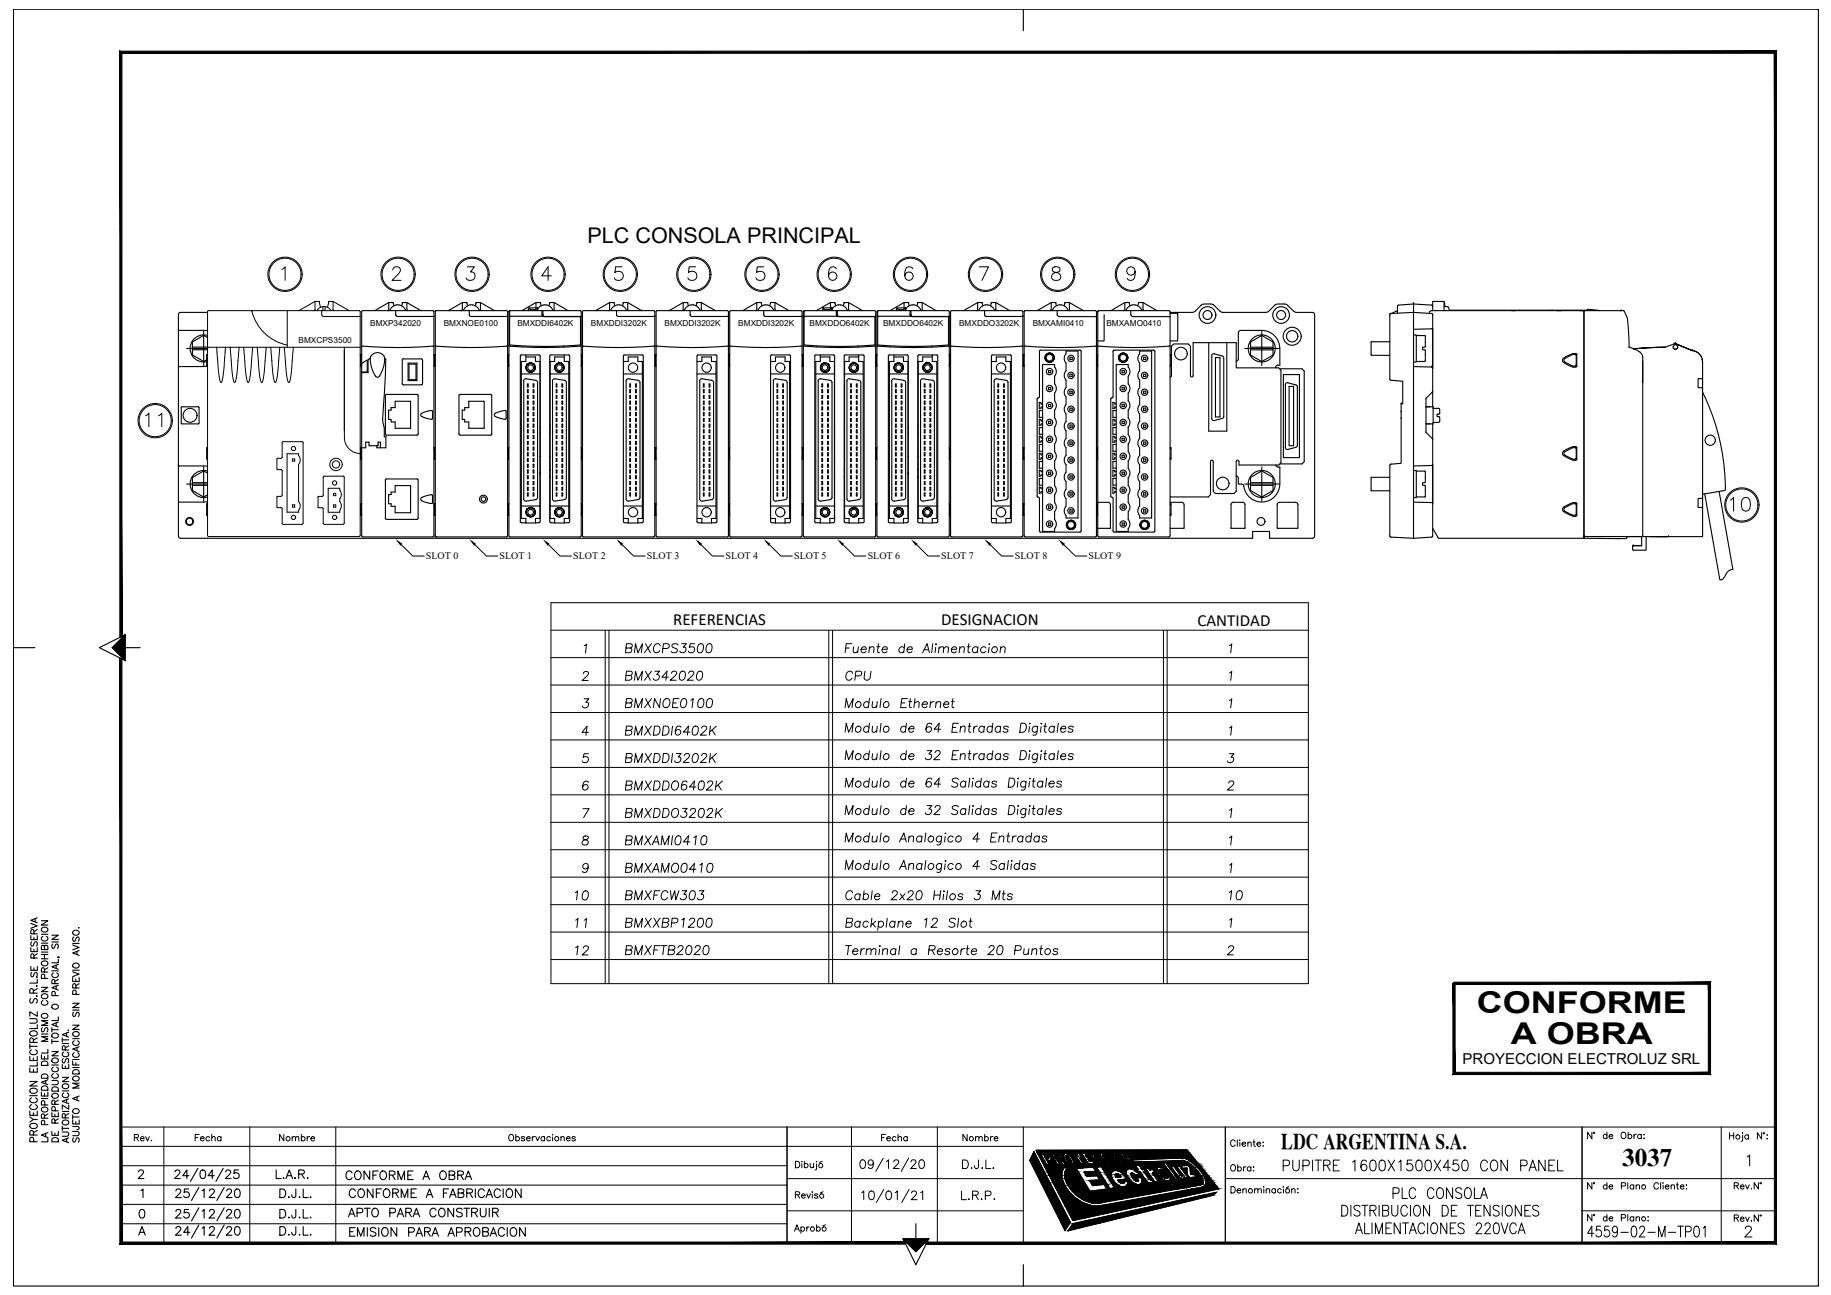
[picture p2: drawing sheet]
<svg xmlns="http://www.w3.org/2000/svg" width="420mm" height="297mm" viewBox="0 0 420 297" stroke-linecap="round" stroke-linejoin="round" font-family="sans-serif">
<defs><g id="words">
<g font-size="6.9">
<text x="338.9" y="232.4">CONFORME</text>
<text x="346.7" y="239.5">A OBRA</text>
</g>
<g font-size="6.6">
<text x="32.5" y="99.1">11</text>
<text x="396.2" y="118.5">10</text>
</g>
<text font-size="5.8" x="372.2" y="267.4">3037</text>
<g font-size="5.7">
<text x="293.5" y="269.9">PUPITRE 1600X1500X450 CON PANEL</text>
<text x="318.9" y="276.2">PLC CONSOLA</text>
<text x="363.4" y="285">4559-02-M-TP01</text>
</g>
<g font-size="5.3">
<text x="142.5" y="151">BMXCPS3500</text>
<text x="142.5" y="157.3">BMX342020</text>
<text x="193.3" y="157.3">CPU</text>
<text x="142.5" y="163.7">BMXNOE0100</text>
<text x="142.5" y="176">BMXDDI3202K</text>
<text x="142.5" y="182.4">BMXDDO6402K</text>
<text x="142.5" y="188.7">BMXDDO3202K</text>
<text x="142.5" y="195.1">BMXAMI0410</text>
<text x="142.5" y="201.4">BMXAMO0410</text>
<text x="131.2" y="207.8">10</text>
<text x="142.5" y="207.8">BMXFCW303</text>
<text x="281.2" y="207.8">10</text>
<text x="131.2" y="214.1">11</text>
<text x="142.5" y="220.1">BMXFTB2020</text>
<text x="79" y="280.5">APTO PARA CONSTRUIR</text>
</g>
<text font-size="5.1" x="294" y="263.6">LDC ARGENTINA S.A.</text>
<text font-size="5" x="134.8" y="55.8">PLC CONSOLA PRINCIPAL</text>
<g font-size="4.9">
<text x="142.5" y="169.7">BMXDDI6402K</text>
<text x="142.5" y="213.8">BMXXBP1200</text>
<text x="131.2" y="220.1">12</text>
<text x="78.7" y="271.6">CONFORME A OBRA</text>
<text x="79.4" y="284.7">EMISION PARA APROBACION</text>
</g>
<g font-size="4.4">
<text x="9.9" y="225.4" transform="rotate(-90 9.9 225.4)">SE RESERVA</text>
<text x="43.7" y="262.8">Fecha</text>
<text x="63.1" y="262.8">Nombre</text>
<text x="201.4" y="262.8">Fecha</text>
<text x="220.1" y="262.8">Nombre</text>
</g>
<g font-size="3.9">
<text x="154.5" y="143.5">REFERENCIAS</text>
<text x="215.9" y="143.5">DESIGNACION</text>
<text x="274.8" y="143.5">CANTIDAD</text>
</g>
<text font-size="3.4" x="335.6" y="244.1">PROYECCION ELECTROLUZ SRL</text>
<g font-size="2.3">
<text x="97.7" y="128.3">SLOT 0</text>
<text x="114.6" y="128.3">SLOT 1</text>
<text x="131.6" y="128.3">SLOT 2</text>
<text x="148.4" y="128.3">SLOT 3</text>
<text x="166.5" y="128.3">SLOT 4</text>
<text x="182.2" y="128.3">SLOT 5</text>
<text x="199.1" y="128.3">SLOT 6</text>
<text x="216" y="128.3">SLOT 7</text>
<text x="232.9" y="128.3">SLOT 8</text>
<text x="249.8" y="128.3">SLOT 9</text>
</g>
<g font-size="1.9">
<text x="84.9" y="74.8">BMXP342020</text>
<text x="101.8" y="74.8">BMXNOE0100</text>
<text x="118.7" y="74.8">BMXDDI6402K</text>
<text x="135.6" y="74.8">BMXDDI3202K</text>
<text x="152.5" y="74.8">BMXDDI3202K</text>
<text x="169.4" y="74.8">BMXDDI3202K</text>
<text x="185.8" y="74.8">BMXDDO6402K</text>
<text x="202.6" y="74.8">BMXDDO6402K</text>
<text x="220.1" y="74.8">BMXDDO3202K</text>
<text x="237" y="74.8">BMXAMI0410</text>
<text x="253.9" y="74.8">BMXAMO0410</text>
<text x="68.5" y="78.7">BMXCPS3500</text>
</g>
</g></defs>
<!-- layer: 0 -->
<g fill="none" stroke="#000" stroke-width=".23">
<path d="M47.9 71.2l-.3 .3v51.3l.3 .3M47.9 71.3l34.5-.1 .2 .3M49.7 79.7l.1 1a27.4 27.4 0 0 0 .9 7h.1a29.8 29.8 0 0 0 .9-7v-1M52.8 79.7l.5 5.6 .3 1.9 .2 .5 .3-.5 .3-1.9 .5-5.6M55.9 79.7l.5 5.6 .3 1.9 .2 .5 .3-.5 .3-1.9 .5-5.6M57.6 71.2l.1 .1a10.6 10.6 0 0 0 8.2 7.8M59 79.7l.6 6.9 .4 1.1 .3-.5 .3-1.9 .5-5.6M62.1 79.7l.5 5.6 .3 1.9 .3 .5 .3-.5 .3-1.9 .4-5.6M64.7 61.8l.7-.6v3.1M65.2 79.7l.5 5.6 .3 1.9 .3 .5 .3-.5 .3-1.9 .4-5.6M65.9 71.3v8.4M72.3 69.1l-3.7 2.2"/>
<path d="M72.3 69.1v1.9M72.3 69.1h1l.3 1.4M72.3 71l-.3 .3M73.8 71.3l.1 1.1 .3 .2M74.1 70.3l-.7 .2-.7 .8M74.1 70.3v1M74.1 70.3h.5M74.3 72.6h8.4M74.6 70.3v1M74.6 70.3l.7 .2 .7 .8M76.4 71l.3 .3M76.4 69.1h-1l-.3 1.4"/>
<path d="M76.4 69.1v1.9M76.4 69.1l3.7 2.2M79 79.7v20.7a3.7 3.7 0 0 0 3.6 3.7l.1 .2M82.7 79.7h-34.8l-.3 .2M82.7 71.5v51.3M90.1 61.9l.3-.6 .9-.1a.76 .76 0 0 1 .4 1.2l-1.7 1.9h2M107.2 61.2h1.7l-.9 1.2a1 1 0 0 1 1 1.1 1 1 0 0 1-1.3 .8l-.5-.1-.3-.5M126.5 63.3h-2.2l1.5-2.1v3.1M142.7 61.2h-1.5l-.1 1.3a1.1 1.1 0 0 1 1.7 0 1.1 1.1 0 0 1-.2 1.7 1.1 1.1 0 0 1-1.7-.5M159.6 61.2h-1.5l-.1 1.3a1.1 1.1 0 0 1 1.6 0 1.1 1.1 0 0 1-.2 1.7 1.1 1.1 0 0 1-1.6-.5M175.2 61.2h-1.4l-.2 1.3a1.1 1.1 0 0 1 1.7 0 1.1 1.1 0 0 1-.2 1.7 1.1 1.1 0 0 1-1.6-.5M191.9 61.6a.92 .92 0 0 0-1.3-.3 2.41 2.41 0 0 0 0 2.9 .97 .97 0 0 0 1.4-.5 .97 .97 0 0 0-.7-1.3 .97 .97 0 0 0-1.2 .9"/>
<path d="M209.4 61.6a.92 .92 0 0 0-1.3-.3 2.41 2.41 0 0 0 0 2.9 .97 .97 0 0 0 1.4-.5 .97 .97 0 0 0-.7-1.3 .97 .97 0 0 0-1.2 .9M224.7 61.2h2.1l-1.5 3.1M241.6 61.3a.63 .63 0 0 0 .3 1.1 1.29 1.29 0 0 1 1.5 1.3 1.08 1.08 0 0 1-1.2 .6 1.08 1.08 0 0 1-.9-1 1.43 1.43 0 0 1 1.5-.9 .63 .63 0 0 0 .3-1.1l-.4-.1zM260.5 62.2a.97 .97 0 0 1-1.3 .9 .97 .97 0 0 1-.4-1.6 .97 .97 0 0 1 1.5 .1 2.8 2.8 0 0 1-.3 2.6 .92 .92 0 0 1-1.3-.3M47.4 83.7h.2M47.4 81.6h.2M47.6 81.3h-.2v2.7h.2M82.7 81.3h.1v2.7h-.1M82.7 83.7h.1M82.7 81.6h.1M47.4 117.9h.2M47.4 115.8h.2"/>
<path d="M47.4 105.1h.2M47.4 102.9h.2M47.6 102.7h-.2v2.6h.2M47.6 115.5h-.2v2.7h.2M63.7 113.8l-.2 .2v2.3l.2 .1M63.7 105.1l-.2 .2v2.2l.2 .2M63.7 116.4h.8M63.7 113.9h.8M63.7 107.7h.8M64.5 107.7l.2 .3v5.6l-.2 .2M64.5 116.4l.2 .3v3.3M64.7 101.6l.3-.3h4.3l.2 .1 .1 18.6-.3 .3h-4.3l-.3-.3"/>
<path d="M64.7 101.6v3.4l-1 .1M67.1 115.8h.5v.5h-.5zM67.1 105.3h.5v.5h-.5zM68.5 106.5a1.56 1.56 0 0 0 0-2v-.4h-2.6v13.4h2.6v-.4a1.6 1.6 0 0 0 0-2.1v-8.4M73.1 113.8l-.1 .2v2.3l.1 .2h.9l.2 .2M74.2 116.7v3.3l.2 .3M74.4 109.2l-.2 .3-.1 4.2-1 .2M74.4 109.2h4.3M75.3 112h2.7l-.1 .4a1.56 1.56 0 0 1 0 2.1v.5a1.59 1.59 0 0 1 .1 2.1v.4h-2.7zM76.5 115.8h.5v.5h-.5zM76.5 113.2h.5v.5h-.5zM78.7 109.2l.3 .3v10.5l-.3 .3"/>
<path d="M82.7 115.5h.1v2.7h-.1M82.7 117.9h.1M82.7 115.8h.1M82.7 102.7h.1v2.6h-.1M82.7 105.1h.1M82.7 102.9h.1M74.4 120.3h4.3M82.6 122.8l-.2 .3h-34.5M126.4 138.2h173.8v87.4h-173.8zM126.4 144.6h173.8M126.4 150.8h173.8M126.4 157.1h173.8"/>
<path d="M133.9 154.5v-.1a.69 .69 0 0 1 1-.3l.1 .1a.7 .7 0 0 1-.3 .9l-1.1 1h1.3M134 148.1l.6-.4-.3 2.1M138.9 144.6v81M139.7 144.6v81M190.2 144.6v81M191.1 144.6v81M194.1 148.6h.8M195.5 147.6h-1.3l-.3 2.1M195.9 148.3l-.1 1.3 .5 .1 .6-.4M197 148.3l-.2 1.4M197.6 148.9h1.2v-.2a.64 .64 0 0 0-.9-.2 .64 .64 0 0 0-.2 .9 .64 .64 0 0 0 1 0M199.5 148.7l.5-.4 .5 .1-.1 1.3"/>
<path d="M199.5 148.3l-.1 1.4M201.2 148.3h.7M201.6 147.6l-.2 1.7v.3l.4 .1M202.4 148.9h1.2a.6 .6 0 0 0-.6-.6 .6 .6 0 0 0-.6 .6 .61 .61 0 0 0 .3 .8 .61 .61 0 0 0 .8-.3M207.5 148.6a.67 .67 0 0 0-.9-.2 .67 .67 0 0 0-.3 .9 .67 .67 0 0 0 .9 .3l.2-.2M207.6 147.6l-.2 2.1M208.2 148.9h1.1l.1-.2a.64 .64 0 0 0-1-.2 .64 .64 0 0 0-.1 .9 .64 .64 0 0 0 1 0M211.7 149.7l1-2.1 .6 2.1M212.1 149h1M214 147.6l-.2 2.1M214.7 148.4l-.1 1.3M214.8 147.6v.3z"/>
<path d="M215.5 148.7l.5-.4 .5 .1v1.3M215.5 148.3l-.2 1.4M216.6 148.7l.5-.4 .5 .1-.1 1.3M218.3 148.9h1.2v-.2a.64 .64 0 0 0-.9-.2 .64 .64 0 0 0-.1 .9 .64 .64 0 0 0 .9 0M220.2 148.7l.5-.4 .5 .1v1.3M220.3 148.3l-.2 1.4M221.9 148.3h.7M222.3 147.6l-.2 1.7 .1 .3 .4 .1M224.4 148.6a.67 .67 0 0 0-.9-.2 .67 .67 0 0 0-.3 .9 .67 .67 0 0 0 .8 .3l.3-.2M224.4 148.3l-.2 1.4M226.3 148.6a.67 .67 0 0 0-.9-.2 .67 .67 0 0 0-.3 .9 .67 .67 0 0 0 .8 .3l.2-.2M227 148.4l-.2 1.3"/>
<path d="M227.1 147.6l-.1 .3zM229.6 148.7l.5-.4 .5 .1-.1 1.3M229.6 148.3l-.1 1.4M267 144.6v81M267.8 144.6v81M282.1 148.1l.6-.4-.3 2.1M282.1 154.4l.6-.4-.3 2.1M126.4 163.4h173.8M126.4 169.7h173.8M126.4 176h173.8M134 160.3h1.1l-.7 .8a.65 .65 0 0 1 .7 .6 .65 .65 0 0 1-.7 .7 .55 .55 0 0 1-.8-.4M135 172.9h-1l-.2 .9a.74 .74 0 0 1 1.3 .3 .74 .74 0 0 1-1 .8l-.3-.1-.2-.3"/>
<path d="M135 179.5l-.1-.2a.7 .7 0 0 0-1 .3 1.48 1.48 0 0 0 0 1.5 .64 .64 0 0 0 1-.1 .64 .64 0 0 0-.4-1 .64 .64 0 0 0-.8 .5M135 168h-1.5l1.2-1.4-.2 2.1M193.9 168l.3-2.1 .5 2.1 1.1-2.1-.3 2.1M193.9 174.3l.3-2.1 .5 2.1 1.1-2.1-.3 2.1M193.9 162.3l.3-2.1 .5 2.1 1.1-2.1-.3 2.1M199.4 166.9a.66 .66 0 0 0-.9-.2 .66 .66 0 0 0-.3 .8 .66 .66 0 0 0 .9 .4l.2-.2M199.4 179.5a.66 .66 0 0 0-.9-.2 .66 .66 0 0 0-.3 .8 .66 .66 0 0 0 .9 .4l.2-.2M199.4 173.2a.66 .66 0 0 0-.9-.2 .66 .66 0 0 0-.3 .8 .66 .66 0 0 0 .9 .3l.2-.1M199.4 161.2a.66 .66 0 0 0-.9-.2 .66 .66 0 0 0-.3 .9 .66 .66 0 0 0 .9 .3l.2-.2M199.5 165.9l-.2 2.1M199.5 178.5l-.2 2.1M199.5 172.2l-.2 2.1"/>
<path d="M199.5 160.2l-.2 2.1M200.2 166.6v1.3l.4 .1 .6-.4M200.2 179.2v1.3l.4 .1 .6-.4M200.2 172.9v1.2l.4 .2 .6-.5M200.2 160.9v1.3l.4 .1 .6-.4M201.3 166.6l-.2 1.4M201.3 172.9l-.2 1.4M201.3 179.2l-.2 1.4M201.3 160.9l-.2 1.4M202.2 165.9l-.3 2.1M202.2 172.2l-.3 2.1M202.2 178.5l-.3 2.1"/>
<path d="M202.2 160.2l-.3 2.1M206.8 161.2h.8M207.9 166.9a.66 .66 0 0 0-.9-.2 .66 .66 0 0 0-.3 .8 .66 .66 0 0 0 .9 .4l.2-.2M207.9 179.5a.66 .66 0 0 0-.9-.2 .66 .66 0 0 0-.3 .8 .66 .66 0 0 0 .9 .4l.2-.2M207.9 173.2a.66 .66 0 0 0-.9-.2 .66 .66 0 0 0-.3 .8 .66 .66 0 0 0 .9 .3l.2-.1M208 165.9l-.2 2.1M208 178.5l-.2 2.1M208 172.2l-.2 2.1M208.2 160.2h-1.3l-.2 2.1h1.3M208.5 160.9h.7M208.5 167.2h1.2a.6 .6 0 0 0-.6-.7 .6 .6 0 0 0-.6 .7 .63 .63 0 0 0 .4 .7 .63 .63 0 0 0 .8-.2M208.5 179.8h1.2a.6 .6 0 0 0-.6-.7 .6 .6 0 0 0-.6 .7 .63 .63 0 0 0 .4 .7 .63 .63 0 0 0 .8-.2"/>
<path d="M208.5 173.5h1.2l.1-.2a.65 .65 0 0 0-1-.3 .65 .65 0 0 0-.1 1 .65 .65 0 0 0 1 0M208.9 160.2l-.2 1.7v.3l.4 .1M209.8 161.3l.6-.4 .5 .1-.1 1.3M210 160.2l-.3 2.1M211.6 161.5h1.2v-.2a.64 .64 0 0 0-.9-.2 .64 .64 0 0 0-.1 .9 .64 .64 0 0 0 .9 0M212.7 172.2h1.1l-.7 .8a.65 .65 0 0 1 .7 .6 .65 .65 0 0 1-.7 .7 .55 .55 0 0 1-.8-.5M213.6 160.9l-.2 1.4M213.8 166.2a.59 .59 0 0 0-.9-.2 1.2 1.2 0 0 0 .1 2 .66 .66 0 0 0 .8-.6 .66 .66 0 0 0-.6-.7 .66 .66 0 0 0-.7 .6M213.8 178.8a.59 .59 0 0 0-.9-.2 1.2 1.2 0 0 0 .1 2 .66 .66 0 0 0 .8-.6 .66 .66 0 0 0-.6-.7 .66 .66 0 0 0-.7 .6M214.3 160.9a.75 .75 0 0 0-.8 .6M214.6 172.7v-.1a.69 .69 0 0 1 1-.3l.1 .1a.68 .68 0 0 1-.3 .9l-1.1 1h1.3M214.8 161.3l.5-.4 .5 .1v1.3"/>
<path d="M214.8 160.9l-.1 1.4M215.8 167.3h-1.4l1.1-1.4-.2 2.1M215.8 179.9h-1.4l1.1-1.4-.2 2.1M216.5 161.5h1.2v-.2a.64 .64 0 0 0-.9-.2 .64 .64 0 0 0-.1 .9 .64 .64 0 0 0 1 0M218.3 160.9h.7M218.5 166.9h.8M218.5 173.2h.8M218.7 160.2l-.2 1.7v.3l.4 .1M219.9 178.8a.82 .82 0 0 0-1.4 .2l.2 .3 .9 .4 .2 .3a.8 .8 0 0 1-.6 .6 .8 .8 0 0 1-.8-.3M219.9 165.9h-1.2l-.3 2.1h1.3M219.9 172.2h-1.2l-.3 2.1h1.3M220.4 167l.6-.4 .4 .1v1.3"/>
<path d="M220.4 173.3l.6-.4 .4 .1v1.3M220.5 166.6l-.2 1.4M220.5 172.9l-.2 1.4M221.6 179.5a.67 .67 0 0 0-.9-.3 .67 .67 0 0 0-.3 .9 .67 .67 0 0 0 .9 .4l.2-.2M221.6 179.2l-.1 1.4M222.1 166.6h.7M222.1 172.9h.7M222.5 165.9l-.2 1.7 .1 .3 .4 .1M222.5 172.2l-.2 1.6 .1 .3 .4 .2M222.5 178.5l-.2 2.1M223.2 178.6h.2zM223.2 179.3l-.1 1.3"/>
<path d="M223.5 166.6l-.1 1.4M223.5 172.9l-.1 1.4M224.3 166.6a.79 .79 0 0 0-.9 .6M224.3 172.9a.74 .74 0 0 0-.9 .6M225.1 179.5a.67 .67 0 0 0-.9-.3 .67 .67 0 0 0-.3 .9 .67 .67 0 0 0 .8 .4l.3-.2M225.2 178.5l-.3 2.1M225.8 166.9a.67 .67 0 0 0-.8-.3 .67 .67 0 0 0-.3 .9 .67 .67 0 0 0 .8 .4l.3-.2M225.8 173.2a.67 .67 0 0 0-.8-.3 .67 .67 0 0 0-.3 .9 .67 .67 0 0 0 .8 .3l.3-.1M225.9 166.6l-.2 1.4M225.9 172.9l-.2 1.4M226.9 179.5a.68 .68 0 0 0-1.1 .1 .68 .68 0 0 0 .6 1l.4-.3M227 179.2l-.2 1.4"/>
<path d="M227.7 166.9a.67 .67 0 0 0-.9-.3 .67 .67 0 0 0-.2 .9 .67 .67 0 0 0 .8 .4l.2-.2M227.7 173.2a.67 .67 0 0 0-.9-.3 .67 .67 0 0 0-.2 .9 .67 .67 0 0 0 .8 .3l.2-.1M227.8 165.9l-.2 2.1M227.8 172.2l-.2 2.1M228.7 179.5a.52 .52 0 0 0-.6-.4 .52 .52 0 0 0-.4 .6l.9 .3v.3a.65 .65 0 0 1-1.1 0M229.6 166.9a.68 .68 0 0 0-1.2 .1 .68 .68 0 0 0 .7 1l.4-.3M229.6 173.2a.66 .66 0 0 0-.9-.2 .66 .66 0 0 0-.3 .8 .66 .66 0 0 0 .9 .3l.2-.1M229.6 166.6l-.1 1.4M229.6 172.9l-.1 1.4M231.4 166.9a.53 .53 0 0 0-.6-.3 .53 .53 0 0 0-.4 .5l.8 .3 .1 .3a.65 .65 0 0 1-1.1 0M231.4 173.2a.53 .53 0 0 0-.6-.3 .53 .53 0 0 0-.4 .5l.8 .3 .1 .3a.65 .65 0 0 1-1.1 0M231.6 178.5h.7a1.11 1.11 0 0 1 .6 1.1 1.11 1.11 0 0 1-.9 1h-.6z"/>
<path d="M233.6 178.6h.2zM233.6 179.3l-.2 1.3M234.3 165.9h.7a1.11 1.11 0 0 1 .6 1.1 1.11 1.11 0 0 1-.9 1h-.7zM234.3 172.2h.7a1.11 1.11 0 0 1 .6 1.1 1.11 1.11 0 0 1-.9 1h-.7zM235.4 179.5a.68 .68 0 0 0-1.1 .1 .68 .68 0 0 0 .6 1l.4-.3M235.5 179.2l-.2 1.5a.6 .6 0 0 1-1 .5M236.2 166h.2zM236.2 178.6h.2zM236.2 166.7l-.1 1.3M236.2 179.3l-.1 1.3M236.2 173l-.1 1.3M236.3 172.2l.1 .1-.1 .1z"/>
<path d="M236.8 179.2h.7M237.2 178.5l-.2 1.7 .1 .3 .4 .1M238.1 166.9a.68 .68 0 0 0-1.2 .1 .68 .68 0 0 0 .7 1l.4-.3M238.1 173.2a.66 .66 0 0 0-.9-.2 .66 .66 0 0 0-.3 .8 .66 .66 0 0 0 .9 .3l.2-.1M238.1 166.6l-.2 1.6a.6 .6 0 0 1-.9 .4M238.1 172.9l-.2 1.5a.6 .6 0 0 1-.9 .4M238.9 166h.2zM238.9 172.3h.2zM238.9 166.7l-.2 1.3M238.9 173l-.2 1.3M239.3 179.5a.68 .68 0 0 0-1.2 .1 .68 .68 0 0 0 .6 1l.5-.3M239.3 179.2l-.2 1.4"/>
<path d="M239.5 166.6h.7M239.5 172.9h.7M239.9 165.9l-.2 1.7v.3l.4 .1M239.9 172.2l-.2 1.6v.3l.4 .2M240.2 178.5l-.3 2.1M240.7 179.8h1.2a.6 .6 0 0 0-.6-.7 .6 .6 0 0 0-.6 .7 .63 .63 0 0 0 .3 .7 .63 .63 0 0 0 .9-.2M241.9 166.9a.67 .67 0 0 0-.9-.3 .67 .67 0 0 0-.2 .9 .67 .67 0 0 0 .8 .4l.3-.2M241.9 173.2a.67 .67 0 0 0-.8-.3 .67 .67 0 0 0-.3 .9 .67 .67 0 0 0 .8 .3l.3-.1M242 166.6l-.2 1.4M242 172.9l-.2 1.4M242.8 165.9l-.2 2.1M242.8 172.2l-.2 2.1"/>
<path d="M243.4 167.2h1.2a.6 .6 0 0 0-.6-.7 .6 .6 0 0 0-.6 .7 .62 .62 0 0 0 .3 .7 .62 .62 0 0 0 .8-.2M243.4 173.5h1.2v-.2a.64 .64 0 0 0-1-.3 .64 .64 0 0 0-.1 1 .64 .64 0 0 0 1 0M243.6 179.5a.52 .52 0 0 0-.6-.4 .52 .52 0 0 0-.4 .6l.9 .3v.3a.63 .63 0 0 1-1.1 0M246.3 166.9a.52 .52 0 0 0-.6-.4 .52 .52 0 0 0-.4 .6l.8 .3 .1 .3a.65 .65 0 0 1-1.1 0M246.3 173.2a.52 .52 0 0 0-.6-.3 .52 .52 0 0 0-.4 .5l.8 .3 .1 .3a.65 .65 0 0 1-1.1 0M281.9 179.6l.5-.5 .7 .2a.7 .7 0 0 1-.4 .9l-1.1 1h1.4M282.1 172.9h1.1l-.7 .8a.68 .68 0 0 1 .6 .8 .68 .68 0 0 1-1 .4l-.3-.1-.1-.3M282.1 167l.6-.4-.3 2M282.1 160.7l.6-.4-.3 2.1M126.4 182.3h173.8M126.4 188.6h173.8M126.4 194.9h173.8"/>
<path d="M133.8 185.5h1.4l-1.3 2M133.9 191.9l-.1 .3 .2 .3a.75 .75 0 0 1 .9 .9 .7 .7 0 0 1-.8 .5 .7 .7 0 0 1-.5-.8 1.44 1.44 0 0 1 1.3-.7l.1-.3a.72 .72 0 0 0-1.1-.2zM135 198.7a.65 .65 0 0 1-.9 .5 .65 .65 0 0 1-.2-1 .65 .65 0 0 1 1 .1 1.21 1.21 0 0 1-.9 1.8l-.3-.3M193.9 180.6l.3-2.1 .5 2.1 1.1-2.1-.3 2.1M193.9 186.8l.3-2 .5 2 1.1-2-.3 2M193.9 193.1l.3-2 .5 2 1.1-2-.3 2M193.9 199.4l.3-2 .5 2 1.1-2-.3 2M199.4 185.8a.66 .66 0 0 0-.9-.3 .66 .66 0 0 0-.3 .9 .66 .66 0 0 0 .9 .3l.2-.2M199.4 192.1a.66 .66 0 0 0-.9-.3 .66 .66 0 0 0-.3 .9 .66 .66 0 0 0 .9 .3l.2-.2M199.4 198.4a.66 .66 0 0 0-.9-.3 .66 .66 0 0 0-.3 .9 .66 .66 0 0 0 .9 .3l.2-.2M199.5 184.8l-.2 2M199.5 191.1l-.2 2"/>
<path d="M199.5 197.4l-.2 2M200.2 185.5v1.2l.4 .1 .6-.4M200.2 191.8v1.2l.4 .1 .6-.3M200.2 198.1v1.2l.4 .1 .6-.4M201.3 185.5l-.2 1.3M201.3 191.8l-.2 1.3M201.3 198.1l-.2 1.3M202.2 184.8l-.3 2M202.2 191.1l-.3 2M202.2 197.4l-.3 2M206.4 193.1l1-2 .6 2M206.4 199.4l1-2 .6 2"/>
<path d="M206.8 192.5h1M206.8 198.7h1M207.9 185.8a.66 .66 0 0 0-.9-.3 .66 .66 0 0 0-.3 .9 .66 .66 0 0 0 .9 .3l.2-.2M208 184.8l-.2 2M208.5 186.1h1.2l.1-.2a.65 .65 0 0 0-1-.3 .65 .65 0 0 0-.1 1 .65 .65 0 0 0 1-.1M208.6 192.2l.5-.4 .5 .1-.1 1.2M208.6 198.4l.5-.3h.5l-.1 1.3M208.6 191.8l-.2 1.3M208.6 198.1l-.2 1.3M211.5 192.1a.67 .67 0 0 0-.8-.3 .67 .67 0 0 0-.3 .9 .67 .67 0 0 0 .8 .3l.2-.2M211.5 198.4a.67 .67 0 0 0-.8-.3 .67 .67 0 0 0-.3 .9 .67 .67 0 0 0 .8 .3l.2-.2M211.6 198.1l-.2 1.3"/>
<path d="M211.6 191.8l-.2 1.3M212.4 191.1l-.2 2M212.4 197.4l-.2 2M212.7 184.8h1.1l-.7 .8a.65 .65 0 0 1 .7 .6 .65 .65 0 0 1-.7 .6 .55 .55 0 0 1-.8-.4M214.6 185.3v-.1a.69 .69 0 0 1 1-.3l.1 .1a.7 .7 0 0 1-.3 .9l-1.1 .9h1.3M216.1 192.1a.66 .66 0 0 0-.9-.3 .66 .66 0 0 0-.3 .9 .66 .66 0 0 0 .9 .3l.2-.2M216.1 198.4a.66 .66 0 0 0-.9-.3 .66 .66 0 0 0-.3 .9 .66 .66 0 0 0 .9 .3l.2-.2M216.1 191.8l-.2 1.5a.6 .6 0 0 1-.9 .4M216.1 198.1l-.2 1.5a.6 .6 0 0 1-.9 .4M216.9 191.2h.2zM216.9 197.5h.2zM216.9 191.9l-.2 1.2"/>
<path d="M216.9 198.1l-.2 1.3M218.7 192.1a.66 .66 0 0 0-.8-.3 .66 .66 0 0 0-.3 .9 .66 .66 0 0 0 .8 .3l.3-.2M218.7 198.4a.66 .66 0 0 0-.8-.3 .66 .66 0 0 0-.3 .9 .66 .66 0 0 0 .8 .3l.3-.2M219.9 185.1a.82 .82 0 0 0-1.4 .2l.2 .3 .9 .4 .2 .3a.8 .8 0 0 1-.6 .6 .8 .8 0 0 1-.8-.4M221.6 185.8a.67 .67 0 0 0-.9-.3 .67 .67 0 0 0-.3 .9 .67 .67 0 0 0 .9 .3l.2-.2M221.6 185.5l-.1 1.3M222.5 184.8l-.2 2M223.2 185.6l-.1 1.2M223.3 184.8v.2zM224.7 192.5h-1.5l1.2-1.4-.3 2M224.7 198.7h-1.5l1.2-1.3-.3 2M225.1 185.8a.67 .67 0 0 0-.9-.3 .67 .67 0 0 0-.3 .9 .67 .67 0 0 0 .8 .3l.3-.2"/>
<path d="M225.2 184.8l-.3 2M226.9 185.8a.66 .66 0 0 0-.8-.3 .66 .66 0 0 0-.3 .9 .66 .66 0 0 0 .8 .3l.2-.2M227 185.5l-.2 1.3M227.4 192.1h.8M228.7 185.8a.52 .52 0 0 0-.6-.4 .52 .52 0 0 0-.4 .6l.9 .3v.2a.65 .65 0 0 1-1.1 0M228.8 197.7a.81 .81 0 0 0-1.4 .2l.2 .2 .9 .5 .1 .5a.94 .94 0 0 1-1.4 0M228.8 191.1h-1.3l-.2 2h1.3M229.3 192.2l.5-.4 .5 .1v1.2M229.3 191.8l-.1 1.3M230.5 198.4a.66 .66 0 0 0-.9-.3 .66 .66 0 0 0-.3 .9 .66 .66 0 0 0 .9 .3l.2-.2M230.5 198.1l-.1 1.3M231 191.8h.7"/>
<path d="M231.4 191.1l-.2 1.7v.2l.4 .1M231.4 197.4l-.3 2M231.6 184.8h.7a1.11 1.11 0 0 1 .6 1.1 1.11 1.11 0 0 1-.9 .9h-.6zM232.1 197.5h.2zM232.1 198.1l-.2 1.3M232.4 191.8l-.2 1.3M233.2 191.8a.79 .79 0 0 0-.9 .5M233.6 184.9h.2zM233.6 185.6l-.2 1.2M233.9 198.4a.66 .66 0 0 0-.8-.3 .66 .66 0 0 0-.3 .9 .66 .66 0 0 0 .8 .3l.2-.2M234.1 197.4l-.3 2M234.7 192.1a.67 .67 0 0 0-.9-.3 .67 .67 0 0 0-.2 .9 .67 .67 0 0 0 .8 .3l.2-.2"/>
<path d="M234.8 191.8l-.2 1.3M235.4 185.8a.66 .66 0 0 0-.9-.3 .66 .66 0 0 0-.2 .9 .66 .66 0 0 0 .8 .3l.2-.2M235.5 185.5l-.2 1.5a.6 .6 0 0 1-1 .4M235.8 198.4a.67 .67 0 0 0-.9-.3 .67 .67 0 0 0-.2 .9 .67 .67 0 0 0 .8 .3l.2-.2M235.9 198.1l-.2 1.3M236.2 185.6l-.1 1.2M236.3 184.8l.1 .1-.1 .1zM236.6 192.1a.66 .66 0 0 0-.9-.3 .66 .66 0 0 0-.2 .9 .66 .66 0 0 0 .8 .3l.2-.2M236.7 191.1l-.2 2M236.8 185.5h.7M237.2 184.8l-.2 1.6 .1 .3 .4 .1M237.6 198.4a.53 .53 0 0 0-.6-.4 .53 .53 0 0 0-.4 .6l.8 .2 .1 .3a.63 .63 0 0 1-1.1 0"/>
<path d="M238.5 192.1a.67 .67 0 0 0-.9-.3 .67 .67 0 0 0-.3 .9 .67 .67 0 0 0 .9 .3l.2-.2M238.5 191.8l-.1 1.3M239.3 185.8a.66 .66 0 0 0-.9-.3 .66 .66 0 0 0-.3 .9 .66 .66 0 0 0 .9 .3l.2-.2M239.3 185.5l-.2 1.3M240.2 184.8l-.3 2M240.3 192.1a.53 .53 0 0 0-.6-.4 .53 .53 0 0 0-.5 .5l.9 .3 .1 .3a.63 .63 0 0 1-1.1 0M240.7 186.1h1.2v-.2a.65 .65 0 0 0-.9-.3 .65 .65 0 0 0-.1 1 .65 .65 0 0 0 1-.1M243.6 185.8a.52 .52 0 0 0-.6-.4 .52 .52 0 0 0-.4 .6l.9 .3v.2a.63 .63 0 0 1-1.1 0M282.1 185.9l.6-.4-.3 2M282.1 192.2l.6-.4-.3 2M282.1 198.4l.6-.3-.3 2M126.4 201.2h173.8"/>
<path d="M126.4 207.5h173.8M126.4 213.8h173.8M194 216.9h1.4M194.2 211.6h.9a.55 .55 0 0 0 .5-.8l-.4-.2h-.9l-.2 2.1h.9a.59 .59 0 0 0 .5-.4 .59 .59 0 0 0-.1-.6l-.3-.1M194.7 216.9l-.2 2.1M195.7 204.8a.79 .79 0 0 0-.9-.5 .79 .79 0 0 0-.7 .8 1.02 1.02 0 0 0 .5 1.3 .8 .8 0 0 0 .9-.5M195.7 218.2h1.2a.6 .6 0 0 0-.6-.7 .6 .6 0 0 0-.6 .7 .61 .61 0 0 0 .3 .7 .61 .61 0 0 0 .8-.2M197.4 205.3a.67 .67 0 0 0-.9-.2 .67 .67 0 0 0-.3 .9 .67 .67 0 0 0 .9 .3l.2-.2M197.4 211.6a.67 .67 0 0 0-.9-.2 .67 .67 0 0 0-.3 .8 .67 .67 0 0 0 .9 .4l.2-.2M197.4 205l-.2 1.4M197.4 211.3l-.2 1.4M197.6 217.6l-.2 1.4"/>
<path d="M198.2 205.3a.67 .67 0 0 1 1.1 .1 .67 .67 0 0 1-.6 1h-.3l-.3-.3M198.3 204.3l-.3 2.1M198.4 217.6a.79 .79 0 0 0-.9 .6M198.8 218l.6-.4 .5 .1-.1 1.3M198.9 217.6l-.2 1.4M199.2 211.6a.68 .68 0 0 0-1.1 .1 .68 .68 0 0 0 .6 1l.5-.3M199.9 218l.6-.4 .5 .1-.1 1.3M200.1 210.6l-.3 2.1M200.2 204.3l-.3 2.1M200.3 211.9l.6 .8M200.7 205.6h1.2a.6 .6 0 0 0-.6-.7 .6 .6 0 0 0-.6 .7 .62 .62 0 0 0 .3 .8 .62 .62 0 0 0 .8-.3M201 211.3l-1.1 1"/>
<path d="M201.6 211.6a.68 .68 0 0 1 1.2 .1 .68 .68 0 0 1-.6 1h-.3l-.4-.3M201.7 211.3l-.3 2.1M201.8 217.7l-.1 1.3M201.9 216.9v.2zM202.6 218l.5-.4 .5 .1v1.3M202.6 217.6l-.1 1.4M203.6 210.6l-.3 2.1M204.7 204.8v-.1a.67 .67 0 0 1 1.1-.3l.1 .1a.71 .71 0 0 1-.4 .9l-1.1 1h1.4M205.4 211.6a.68 .68 0 0 0-1.2 .1 .68 .68 0 0 0 .6 1l.5-.3M205.4 211.3l-.2 1.4M205.6 217.9a.67 .67 0 0 0-.9-.2 .67 .67 0 0 0-.3 .8 .67 .67 0 0 0 .9 .4l.2-.2M205.6 217.6l-.2 1.4"/>
<path d="M206.1 211.7l.6-.4 .5 .1-.1 1.3M206.2 211.3l-.2 1.4M206.5 216.9l-.3 2.1M206.6 205l.9 1.4M207.7 205l-1.3 1.4M207.9 211.9h1.2v-.2a.64 .64 0 0 0-.9-.2 .64 .64 0 0 0-.1 .9 .64 .64 0 0 0 .9 0M208.4 204.8v-.1a.64 .64 0 0 1 1.1-.2l-.1 .6-1.3 1.3h1.4M210.3 217.9a.66 .66 0 0 0-.9-.2 .66 .66 0 0 0-.3 .8 .66 .66 0 0 0 .9 .4l.2-.2M210.3 217.6l-.1 1.4M210.6 204.4a.62 .62 0 0 1 1 .3 1.08 1.08 0 0 1-.1 1.2 1.08 1.08 0 0 1-1.1 .4 1.67 1.67 0 0 1 .2-1.9zM212.2 211l.5-.4-.3 2.1M213.2 217.9l1.2-.1 .2-.3-.1-.4-.3-.2h-.9l-.3 2.1"/>
<path d="M213.8 217.9l.6 1.1M213.9 211.1v-.1a.64 .64 0 0 1 .6-.4 .64 .64 0 0 1 .6 .4l-.4 .7-1.1 1h1.4M214.4 205.3h1.3M214.5 204.3l-.3 2.1M215.1 218.2h1.2a.6 .6 0 0 0-.6-.7 .6 .6 0 0 0-.6 .7 .61 .61 0 0 0 .3 .7 .61 .61 0 0 0 .8-.2M215.9 204.3l-.3 2.1M216.5 205.1l-.1 1.3M216.6 204.3v.2zM217.4 204.3l-.2 2.1M218 217.9a.53 .53 0 0 0-.6-.3 .53 .53 0 0 0-.4 .5l.8 .3 .1 .3a.65 .65 0 0 1-1.1 0M219.3 210.9a.81 .81 0 0 0-1.4 .2l.1 .3 1 .4 .1 .3a.8 .8 0 0 1-.6 .6 .8 .8 0 0 1-.8-.3M220 210.6l-.3 2.1"/>
<path d="M220.6 217.6l-.2 1.4M221 205.3a.53 .53 0 0 0-.6-.3 .53 .53 0 0 0-.5 .5l.9 .3 .1 .3a.63 .63 0 0 1-1.1 0M221.4 217.6a.78 .78 0 0 0-.9 .6M221.7 217.6h.7M222.1 216.9l-.2 1.7v.3l.4 .1M222.4 211.3h.7M222.8 210.6l-.3 1.7 .1 .3 .4 .1M222.9 218.2h1.2a.6 .6 0 0 0-.6-.7 .6 .6 0 0 0-.6 .7 .61 .61 0 0 0 .3 .7 .61 .61 0 0 0 .8-.2M223.9 204.3h1.1l-.7 .8a.68 .68 0 0 1 .7 .9 .68 .68 0 0 1-1 .4l-.3-.1-.2-.3M226.9 217.4v-.1a.69 .69 0 0 1 1.1-.3l.1 .1a.68 .68 0 0 1-.3 .9l-1.1 1h1.3M227.6 206.4l.3-2.1 .5 2.1 1.1-2.1-.3 2.1M229.2 217a.6 .6 0 0 1 .9 .3 1.06 1.06 0 0 1-.1 1.2 1.06 1.06 0 0 1-1.1 .4 1.54 1.54 0 0 1 .3-1.9z"/>
<path d="M230 205h.7M230.4 204.3l-.3 1.7 .1 .3 .4 .1M232.3 205.3a.53 .53 0 0 0-.6-.3 .53 .53 0 0 0-.4 .5l.9 .3v.3a.65 .65 0 0 1-1.1 0M232.9 218h.9a.55 .55 0 0 0 .5-.5 .55 .55 0 0 0-.4-.6h-.9l-.2 2.1M235 217.6v1.3l.4 .1 .6-.4M236.1 217.6l-.2 1.4M236.8 218l.6-.4 .5 .1-.1 1.3M236.9 217.6l-.2 1.4M238.6 217.6h.6M239 216.9l-.3 1.7 .1 .3 .4 .1M242.8 217.9a.61 .61 0 0 0-1.1 0l.2 .3 .7 .2 .1 .3a.63 .63 0 0 1-1.1 0M281.9 217.4v-.1a.69 .69 0 0 1 1.1-.2 .7 .7 0 0 1-.3 .9l-1.1 1h1.4"/>
<path d="M282.1 211l.6-.4-.3 2.1M126.4 220.1h173.8M27.7 258.5h379.7M37.6 258.5v26.6M57.3 258.5v26.6M77 258.5v26.6M180.6 258.5v26.6M195.4 258.5v26.6M215.1 258.5v26.6M234.8 258.5v26.6M281.2 258.5v26.6M363 258.5v26.6"/>
<path d="M395 258.5v26.6M27.7 262.9h207.1M27.7 276.3h152.9M27.7 271.8h152.9M27.7 267.4h152.9M180.6 270.3h54.2M180.6 277.7h54.2M281.2 270.3h126.1M307.9 276.5a1.32 1.32 0 0 1 1.4 .8 1.32 1.32 0 0 1-.4 1.5l-1 .1zM310 276.5v2.4M312.1 276.8a.75 .75 0 0 0-.8-.4 .75 .75 0 0 0-.6 .7l.2 .3 .8 .4a.61 .61 0 0 1 .4 .6 .61 .61 0 0 1-.5 .5l-.7-.1-.2-.2M312.5 276.5h1.4"/>
<path d="M313.2 276.5v2.4M314.4 277.7h.9a.6 .6 0 0 0 .5-.6 .6 .6 0 0 0-.5-.6h-.9v2.4M315.1 277.7l.7 1.2M316.5 276.5v2.4M317.3 277.7h.9a.6 .6 0 0 0 .5-.6 .6 .6 0 0 0-.5-.6h-.9v2.4h.9a.66 .66 0 0 0 .5-.6 .66 .66 0 0 0-.5-.6M319.4 276.5v1.7a.7 .7 0 0 0 .7 .7 .7 .7 0 0 0 .7-.7v-1.7M323 277.1a.77 .77 0 0 0-1-.6 .77 .77 0 0 0-.5 .9v.6a.77 .77 0 0 0 .5 .9 .77 .77 0 0 0 1-.6M323.7 276.5v2.4M324.8 276.6l.2-.1a1.09 1.09 0 0 1 .9 1.5 .81 .81 0 0 1-.7 1 .81 .81 0 0 1-.8-1v-.6zM328 276.5v2.4l-1.4-2.4v2.4M330.9 276.5a1.32 1.32 0 0 1 1.4 .8 1.32 1.32 0 0 1-.4 1.5l-1 .1zM334.3 276.5h-1.3v2.4h1.3"/>
<path d="M337.4 276.5v2.4M339.9 276.5h-1.3v2.4h1.3M341.9 276.5v2.4l-1.4-2.4v2.4M344 276.8a.7 .7 0 0 0-.8-.4 .7 .7 0 0 0-.5 .9l.3 .2a1.11 1.11 0 0 1 1 .7v.4a.83 .83 0 0 1-1.4 0M344.7 276.5v2.4M345.8 276.6l.2-.1a1.17 1.17 0 0 1 .9 1.8 .76 .76 0 0 1-.9 .6 .76 .76 0 0 1-.6-.9 1.49 1.49 0 0 1 .4-1.4zM349.1 276.5v2.4l-1.4-2.4v2.4M349.9 277.7h.8M351.2 276.5h-1.3v2.4h1.3M353.1 276.8a.7 .7 0 0 0-.9-.4 .7 .7 0 0 0-.4 .9l.3 .2a1.11 1.11 0 0 1 1 .7v.4a.83 .83 0 0 1-1.4 0M362.9 277.7h44.4M400.9 265.4l.6-.5v2.5"/>
<path d="M27.7 285.1h379.7M27.7 280.7h152.9M311 283l.8-2.5 .8 2.5M311.3 282.2h1M313.1 280.5v2.5h1.2M314.8 280.5v2.5M315.6 283v-2.5l.8 2.5 .8-2.5v2.5M318 281.7h.8M319.3 280.5h-1.3v2.5h1.3M321.3 280.5v2.5l-1.4-2.5v2.5M321.8 280.5h1.4M322.5 280.5v2.5"/>
<path d="M323.4 283l.8-2.5 .8 2.5M323.7 282.2h1M326.9 281.1a.77 .77 0 0 0-.9-.6 .77 .77 0 0 0-.6 1v.6a.77 .77 0 0 0 .6 .9 .77 .77 0 0 0 .9-.6M327.6 280.5v2.5M328.7 280.6l.2-.1a1.19 1.19 0 0 1 .9 1.9 .77 .77 0 0 1-.9 .6 .77 .77 0 0 1-.6-.9v-.6zM332 280.5v2.5l-1.4-2.5v2.5M332.8 281.7h.8M334.1 280.5h-1.3v2.5h1.3M336 280.9a.75 .75 0 0 0-.8-.4 .75 .75 0 0 0-.6 .6l.2 .4 1 .4a.62 .62 0 0 1-.3 1.1h-.4l-.5-.4M338.8 281.1l.4-.6h.4l.3 .3a.82 .82 0 0 1-.2 1l-1 1.2h1.4M340.8 281.1l.4-.6h.4l.3 .3a.82 .82 0 0 1-.2 1l-1 1.2h1.4M343 280.6l.5-.1a1.46 1.46 0 0 1 .5 2l-.2 .4-.5 .1a1.42 1.42 0 0 1-.5-2z"/>
<path d="M344.5 280.5l.8 2.5 .8-2.5M348 281.1a.77 .77 0 0 0-1-.6 .77 .77 0 0 0-.5 1v.6a.77 .77 0 0 0 .5 .9 .77 .77 0 0 0 1-.6M348.4 283l.7-2.5 .8 2.5M348.7 282.2h1M400.5 281.8l.2-.4 .7-.2a.61 .61 0 0 1 .4 1l-1.4 1.5h1.6"/>
<circle cx="65.4" cy="62.9" r="3.7"/>
<circle cx="65.4" cy="62.9" r="3.9"/>
<circle cx="91.4" cy="62.9" r="3.7"/>
<circle cx="91.4" cy="62.9" r="3.9"/>
<circle cx="108.3" cy="62.9" r="3.7"/>
<circle cx="108.3" cy="62.9" r="3.9"/>
<circle cx="125.8" cy="62.9" r="3.7"/>
<circle cx="125.8" cy="62.9" r="3.9"/>
<circle cx="142.3" cy="62.9" r="3.7"/>
<circle cx="142.3" cy="62.9" r="3.9"/>
<circle cx="159.2" cy="62.9" r="3.7"/>
<circle cx="159.2" cy="62.9" r="3.9"/>
<circle cx="174.9" cy="62.9" r="3.9"/>
<circle cx="174.9" cy="62.9" r="3.7"/>
<circle cx="191.4" cy="62.9" r="3.9"/>
<circle cx="191.4" cy="62.9" r="3.7"/>
<circle cx="208.9" cy="62.9" r="3.7"/>
<circle cx="208.9" cy="62.9" r="3.9"/>
<circle cx="226.1" cy="62.9" r="3.7"/>
<circle cx="226.1" cy="62.9" r="3.9"/>
<circle cx="242.7" cy="62.9" r="3.7"/>
<circle cx="242.7" cy="62.9" r="3.9"/>
<circle cx="259.9" cy="62.9" r="3.7"/>
<circle cx="259.9" cy="62.9" r="3.9"/>
<circle cx="67.3" cy="102.9" r=".5"/>
<circle cx="67.3" cy="118.7" r=".5"/>
<circle cx="76.8" cy="118.7" r=".5"/>
<circle cx="76.8" cy="110.8" r=".5"/>
<circle cx="77.1" cy="106.5" r="1.43"/>
<circle cx="77.1" cy="106.5" r=".84"/>
<circle cx="228.2" cy="149" r=".67"/>
<circle cx="196.9" cy="173.5" r=".67"/>
<circle cx="196.9" cy="179.8" r=".68"/>
<circle cx="196.9" cy="161.6" r=".67"/>
<circle cx="196.9" cy="167.3" r=".68"/>
<circle cx="203.3" cy="179.8" r=".68"/>
<circle cx="203.3" cy="173.5" r=".67"/>
<circle cx="203.3" cy="167.3" r=".68"/>
<circle cx="203.3" cy="161.6" r=".67"/>
<circle cx="196.9" cy="198.7" r=".67"/>
<circle cx="196.9" cy="192.4" r=".67"/>
<circle cx="196.9" cy="186.1" r=".67"/>
<circle cx="203.3" cy="186.1" r=".67"/>
<circle cx="203.3" cy="198.7" r=".67"/>
<circle cx="203.3" cy="192.4" r=".67"/>
<circle cx="213.6" cy="192.4" r=".67"/>
<circle cx="213.6" cy="198.7" r=".67"/>
<circle cx="219.9" cy="198.7" r=".68"/>
<circle cx="219.9" cy="192.4" r=".68"/>
<circle cx="218.5" cy="205.7" r=".68"/>
<circle cx="219.1" cy="218.3" r=".68"/>
<circle cx="221.1" cy="212" r=".69"/>
<circle cx="240.4" cy="218.3" r=".67"/>
</g>
<g fill="none" stroke="#000" stroke-width=".25">
<path d="M40.9 75.5l.2 .3h5.6M44.2 79.6h3.4M46.7 75.8l.9 .1M47.6 76.9a3.1 3.1 0 0 0-4 3 3.1 3.1 0 0 0 4 3M47.6 71.7h-6.2l-.3 .1-.2 .4v50.7l.2 .4 .3 .2h246v-1.6h3.9v1.6l10-.1 .4-.5v-50.7l-.2-.4-.4-.1-3.8-.1-.5-.3-1.5-1.4-.6-.2-1.9 .1-1.6 1.5-.8 .4-10-.1-.5-.3-1.5-1.4-.5-.2-2 .1-2.1 1.8-5.3 .1M47.6 77.4l-.9-.5-2.5 1.5v3l2.5 1.5 .9-.5M83 71.5l.2-.2 16.3 .1 .1 51.6-.2 .1-16.2 .1-.2-.2v-51.5M83 79.4a101.6 101.6 0 0 0 16.6 0M89.2 71l-.3 .3M89.2 69.4h1.1l.1 .8M89.2 69.4l-3.2 1.9M89.2 69.4v1.6"/>
<path d="M89.4 71.2a1.94 1.94 0 0 1 1.9-1.3 1.94 1.94 0 0 1 1.8 1.3M90.8 71.3v1.1M90.8 72.4l.4 .2h8.4M93.4 69.4h-1.1l-.1 .8M93.4 69.4v1.6M93.4 69.4l3.2 1.9M93.4 71l.2 .3M99.9 79.4a101.8 101.8 0 0 0 16.6 0M100.1 71.2l-.2 .3v51.4l.2 .3M100.1 71.3h16.1M106.1 71l-.3 .3M106.1 69.4l-3.2 1.9"/>
<path d="M106.1 69.4v1.6M106.1 69.4h1l.2 .8M106.3 71.2a1.94 1.94 0 0 1 1.9-1.3 1.94 1.94 0 0 1 1.8 1.3M107.7 71.3v1.1l.4 .2h8.4M110.3 69.4h-1.1l-.1 .8M110.3 69.4v1.6M110.3 69.4l3.2 1.9M110.3 71l.2 .3M116.2 71.2l.3 .3v51.5l-.3 .2h-16.5M116.5 72.6h.1M116.8 71.5l.2-.2h16.1l.2 .2M116.8 79.4a101.8 101.8 0 0 0 16.6 0"/>
<path d="M116.8 71.5v51.4l.2 .3h16.1l.3-.2v-51.5M116.9 71.5v7.6l8.2 .4 8.1-.4v-6.5h-8.3M117.2 71.2l-.3 .3M119.8 79.6h.1M121.2 70.9a3.1 3.1 0 0 0 2.2 0v.4M121.4 70.7h.1M123 69.4h1l.2 .8M123 69.4l-3.2 1.9M123 69.4v1.3M123.3 70.7h-1.9l-.2 .6M123.3 70.7l.1 .1M123.3 70.7h.1"/>
<path d="M123.4 70.8h.1M123.4 70.8v.1M123.4 70.9a1.94 1.94 0 0 1 1.9-1 1.94 1.94 0 0 1 1.6 1.3M124.3 72.1l.1 .3 .5 .2M124.4 71.3v.8M124.6 71.3v1.1l.4 .2h8.4M124.6 72.5h-7.4l-.3 .2M127.1 69.4h-1l-.1 .8M127.1 69.4v1.6M127.1 69.4l3.3 1.9M127.1 71l.3 .3M129.3 79.6h.1"/>
<path d="M139.9 71l-.3 .3M139.9 69.4h1l.2 .8M139.9 69.4l-3.2 1.9M139.9 69.4v1.6M140.1 71.2a1.94 1.94 0 0 1 1.9-1.3 1.94 1.94 0 0 1 1.8 1.3M141.5 71.3v1.1l.4 .2h8.4M144 71l.3 .3M144 69.4h-1l-.1 .8M144 69.4v1.6M144 69.4l3.3 1.9M150 71.2l.3 .3-.1 51.5-.2 .2-16.2-.1-.1-.2v-51.5l16.3-.1M150.3 79.4a99.7 99.7 0 0 1-16.6 0"/>
<path d="M150.3 72.6h.1M156.8 71l-.3 .3M156.8 69.4h1l.2 .8M156.8 69.4l-3.3 1.9M156.8 69.4v1.6M157 71.2a1.94 1.94 0 0 1 1.8-1.3 1.94 1.94 0 0 1 1.9 1.3M158.4 71.3v1.1l.4 .2M158.8 72.6h8.4M160.9 69.4h-1l-.2 .8M160.9 69.4v1.6M160.9 69.4l3.2 1.9M160.9 71l.3 .3"/>
<path d="M167.1 71.5l-.2-.2-16.3 .1v51.5l.1 .2 16.2 .1 .2-.2 .1-51.5M167.2 79.4a99.5 99.5 0 0 1-16.6 0M167.2 72.6h.1M167.5 71.4l16.3-.1 .2 .2v51.4l-.1 .2-16.2 .1-.2-.2zM173.7 71l-.3 .3M173.7 69.4h1l.2 .8M173.7 69.4l-3.3 1.9M173.7 69.4v1.6M173.9 71.2a1.94 1.94 0 0 1 1.8-1.3 1.94 1.94 0 0 1 1.9 1.3M175.3 71.3v1.1M175.3 72.4l.4 .2h8.3M177.8 69.4h-1l-.2 .8"/>
<path d="M177.8 69.4v1.6M177.8 69.4l3.2 1.9M177.8 71l.3 .3M184 79.4a99.5 99.5 0 0 1-16.6 0M184 72.6h.1M184.3 79.4a101.8 101.8 0 0 0 16.6 0M184.8 71.2l-.3 .3v7.6l8.1 .4 8.2-.4v-6.5h-8.4l-.4-.2-.1-1.1M187.3 79.6h.1M188.8 70.9a3.1 3.1 0 0 0 2.1 0l.1 .4M188.9 70.7h.1M190.6 69.4h1l.1 .8M190.6 69.4l-3.3 1.9"/>
<path d="M190.6 69.4v1.3M190.8 70.7h-1.9l-.1 .6M190.8 70.7l.1 .1M190.8 70.7h.1M190.9 70.8h.1M190.9 70.8v.1M190.9 70.9a1.94 1.94 0 0 1 1.9-1 1.94 1.94 0 0 1 1.7 1.3M192.2 71.3v1.1l.4 .2h8.3M192.2 72.5h-7.4l-.3 .2M194.7 69.4h-1l-.2 .8M194.7 69.4v1.6M194.7 69.4l3.2 1.9"/>
<path d="M194.7 71l.3 .3M196.9 79.6h.1M200.9 71.5l-.2-.2-16.3 .1-.1 51.5 .2 .2 16.2 .1 .2-.2v-51.5M201.2 79.4a101.8 101.8 0 0 0 16.6 0M201.4 71.5v7.6l8.1 .4 8.2-.4v-6.5h-8.4l-.3-.1-.2-.4M201.5 71.2l-.3 .3 .1 51.5 .2 .2 16.2-.1 .1-.2v-51.5l-16.3-.1M201.6 71.2l-.2 .3M204.2 79.6h.1M205.7 70.9a3.1 3.1 0 0 0 2.1 0l.1 .4M205.8 70.7h.1M207.5 69.4h1l.1 .8M207.5 69.4l-3.3 1.9"/>
<path d="M207.5 69.4v1.3M207.7 70.7h-1.9l-.1 .6M207.7 70.7l.1 .1M207.7 70.7h.1M207.8 70.8h.1M207.8 70.8v.1M207.8 70.9a1.94 1.94 0 0 1 1.9-1 1.94 1.94 0 0 1 1.7 1.3M208.8 71.3v.8M209 71.3l.1 1.1M209.1 72.4l.3 .2h8.4M209.1 72.5h-7.4l-.3 .2M211.6 69.4h-1l-.2 .8"/>
<path d="M211.6 69.4v1.6M211.6 69.4l3.2 1.9M211.6 71l.3 .3M213.8 79.6h.1M224.3 71l-.2 .3M224.3 69.4h1.1l.1 .8M224.3 69.4l-3.2 1.9M224.3 69.4v1.6M224.6 71.2a1.94 1.94 0 0 1 1.8-1.3 1.94 1.94 0 0 1 1.8 1.3M225.9 71.3l.1 1.1 .3 .2h8.4M228.5 69.4h-1l-.2 .8M228.5 69.4v1.6"/>
<path d="M228.5 69.4l3.2 1.9M228.5 71l.3 .3M234.4 71.2l.3 .3v51.5l-.3 .2-16.1-.1-.2-.2 .1-51.5 16.2-.1M234.7 79.4a99.5 99.5 0 0 1-16.6 0M234.7 72.6h.1M235 79.4a101.8 101.8 0 0 0 16.6 0M235 71.4l16.3-.1 .3 .2v51.4l-.2 .2-16.1 .1-.3-.2zM241.2 71l-.2 .3M241.2 69.4h1.1l.1 .8M241.2 69.4l-3.2 1.9M241.2 69.4v1.6M241.5 71.2a1.94 1.94 0 0 1 1.8-1.3 1.94 1.94 0 0 1 1.8 1.3"/>
<path d="M242.6 72.1l.2 .4 .3 .1M242.6 71.3v.8M243.1 72.6h8.5M245.4 69.4h-1.1l-.1 .8M245.4 69.4v1.6M245.4 69.4l3.2 1.9M245.4 71l.2 .3M251.9 79.4a101.8 101.8 0 0 0 16.6 0M253.4 72.2l-.1 6h-1.7M258.1 71l-.3 .3M258.1 69.4h1.1l.1 .8M258.1 69.4l-3.2 1.9"/>
<path d="M258.1 69.4v1.6M258.4 71.2a1.94 1.94 0 0 1 1.8-1.3 1.94 1.94 0 0 1 1.8 1.3M259.5 71.3v1.1l.5 .2h8.5M262.3 69.4h-1.1l-.1 .8M262.3 69.4v1.6M262.3 69.4l3.2 1.9M262.3 71l.2 .3M268.2 71.2l.3 .3v51.5l-.3 .2-16.1-.1-.2-.2v-51.5l16.3-.1M268.5 71.9h1.7l.1 .3-.1 6h-1.7M277.4 78.6v20.3h4.1v-20.3M287 78.5l2.5-1.6 2.6 1.6v2.9l-2.6 1.5-2.5-1.5zM287 79.6h5.1"/>
<path d="M314.6 78.5v2.8l.1 .2M314.7 78.4l-.1 .1M314.7 78.4h4.2M319.1 71.9l-.2 .2M319.2 71.9l-.3 .3v14.7l.3 .3 2.7 .2v5.2h-.4M320.7 71.4l-1.4 .5M324.4 71.6v.6M324.4 72.2v51.3M324.4 70h.1M324.4 69.7h.1M324.4 70v-.3l-3.7 .3v1.8M324.4 71.7h.1"/>
<path d="M324.4 72.2h.1M324.4 76.8h.6v6.2h-.6M324.4 70v1.3M324.4 69.7l4.1 .3M324.4 71.7l4.1 .2M324.4 71.7l-5.2 .2M324.4 71.3v.3M325 77h1.9M326.9 76.9l.2 .2v2.4l-.7 .1v.5M328.5 70l.3 .2M328.5 71.9l.3 .3v12.2M328.8 71.3l43.7-.1 .2 .2"/>
<path d="M328.8 75.4l-4.4 .1M331.4 71.3v-2.2h-2.6v2.2l-.8 .2v.4M331.4 69.4l.1 .1v.8M331.4 70.3h.9M332.2 70.3l.4 .8 31.6 .2M363.5 71.3v51.5M364.2 71.1l.1-.1h.6l2.2 .2M372 71.3h.1M372.7 71.4l.8 1.9 .3 6.4M373.8 79.7a4.3 4.3 0 0 1 3.1 1.9l.1 41.2-.3 .3M373.8 79.6h.1M380.1 79.7l2-.1-2 .1"/>
<path d="M383.9 79.6a.52 .52 0 0 0 .6 .5 .52 .52 0 0 0 .5-.5M384.2 78.9h.1M384.2 78.9l-2.1 .7M384.5 78.8h.1M384.5 78.8l-.3 .1M41.7 93.3l-.1 .2v3.6l.1 .1M41.7 97.2h3.8M41.7 93.3h3.8M44.2 80.2h3.4M45.5 93.3l.2 .2v3.6l-.2 .1M46.7 84.1h-5.5l-.3 .2M47.6 84l-.9 .1"/>
<path d="M82.8 83.7h.2M82.8 81.6h.2M83 81.3h-.2v2.7h.2M84.3 82.8v2.5h-1.3M84.3 82.8l-.2-.1-1.1 .8M84.5 82.5v3h-1.5M84.9 82.3l-.4 .2M84.9 82.2v.1M85 82.1a7.5 7.5 0 0 0 1.1 4.1M85.2 81.6l-.3 .6M85.2 81.6a1.73 1.73 0 0 1 1.7-.7 1.73 1.73 0 0 1 1.4 1.2M86.1 86.2a.53 .53 0 0 0 .5 .3 .53 .53 0 0 0 .5-.3"/>
<path d="M88.2 98.1v2.1h.3v2.5h-2v-.5M88.3 82.2l.1 .1M88.3 82.2a7.8 7.8 0 0 1-1.2 4M88.4 82.3l.1 .1-.1 3.6-.6 10.2 .4 1.9M88.4 90.7l.3-.2h7l.2 .2M88.4 90.7v8.9M90.7 92h3.5v6.2h-3.5v-1.4h-1v-.6h-.5v-2.1h.5v-.6h1zM92.3 82.4l4.4-.1 .2 .1 .1 5.6-.2 .2-4.2 .1-.3-.2zM93.6 83.3h2.1v4h-2.1zM93.9 83.5h1.6v3.6h-1.6zM95.9 90.7v9l-.2 .1h-7l-.3-.3M96.6 94.9l.2-.1a3.8 3.8 0 0 1 2.4-.6v1.9a3.7 3.7 0 0 1-2.6-.8z"/>
<path d="M99.6 84h.3M99.6 81.3h.3M99.6 83.7h.2M99.6 81.6h.2M99.7 81.3v2.7M99.8 81.3v2.7M105.3 90.7v9l.3 .1h7M107.6 92h3.5v6.2h-3.5v-1.4h-1v-.6h-.5v-2.1h.5v-.6h1zM112.6 90.5l.2 .2M112.6 90.5h-7l-.3 .2M112.8 90.7v8.8l-.2 .3M116.1 94.3v-.1a3.9 3.9 0 0 0-2.6 .8v.3a3.7 3.7 0 0 0 2.6 .8v-.1"/>
<path d="M116.1 94.3v1.7M116.5 84h.3M116.5 81.3h.3M116.6 83.7h.2M116.6 81.6h.2M116.6 81.3v2.7M116.7 81.3v2.7M119.4 81.7l.2-.3h4.1l.3 .3M119.4 81.7v37.9M119.6 85.8h4.4M120.7 81.4v1.5h-1.1v36h1.1v1.1h2.2v-1.1h1.1M120.7 81.9h2.2v1h1.1"/>
<path d="M120.7 84.5h.1M120.7 84.3h.1M120.7 84.2h.1M120.7 84.4h.1M120.7 84.1h.1M120.8 84.6h.1M120.8 84.7h.1M120.8 86.9l-.5 .1-.1 .4M120.8 84v.1M120.8 86.9l2.1 .3M120.8 83.9v.1M120.8 84.8h.1"/>
<path d="M120.9 83.8h.1M120.9 84.9h.1M120.9 83.7h.1M121 85h.1M121 83.7h.1M121 85v.1M121 93.4h.2v.6h-.2zM121 92h.2v.7h-.2zM121 99.9h.2v.7h-.2zM121 88.1h.2v.7h-.2zM121 89.4h.2v.7h-.2zM121 90.7h.2v.7h-.2z"/>
<path d="M121 94.7h.2v.6h-.2zM121 96h.2v.7h-.2zM121 97.3h.2v.7h-.2zM121 98.6h.2v.7h-.2zM121 83.6h.1M121.1 83.6h.1M121.1 85.1h.1M121.2 85.2h.1M121.2 83.5h.1M121.3 83.4h.1M121.3 85.3h.1M121.4 83.3v.1"/>
<path d="M121.4 85.3l.1 .1M121.5 83.3h.1M121.5 85.4h.1M121.6 83.3h-.1M121.6 85.4h.1M121.6 83.3h.1M121.7 83.3h.1M121.7 85.4h.1M121.8 85.4h.1M121.9 83.3h-.1M121.9 83.3h.1M121.9 85.4h.1"/>
<path d="M122 83.3h.1M122 85.4h.1M122.1 85.4h.1M122.1 83.3v.1M122.2 85.3h.1M122.2 83.4h.1M122.3 83.4h.1M122.3 85.2h.1M122.3 93.4h.2v.6h-.2zM122.3 92h.2v.7h-.2zM122.3 88.1h.2v.7h-.2zM122.3 89.4h.2v.7h-.2z"/>
<path d="M122.3 90.7h.2v.7h-.2zM122.3 94.7h.2v.6h-.2zM122.3 96h.2v.7h-.2zM122.3 97.3h.2v.7h-.2zM122.3 98.6h.2v.7h-.2zM122.3 99.9h.2v.7h-.2zM122.4 83.5h.1M122.4 85.2h.1M122.4 85.1v.1M122.5 83.6h.1M122.5 85.1h.1M122.6 85v.1"/>
<path d="M122.6 83.7h.1M122.6 84.9v.1M122.6 84.9h.1M122.7 83.8h.1M122.7 84.8h.1M122.7 84h.1M122.8 84.7h.1M122.8 84h-.1M122.8 84.1h.1M122.8 84.5h.1M122.8 84.6h.1M122.8 84.3h.1"/>
<path d="M122.8 84.4h.1M122.8 84.2h.1M122.9 87.2l.4 .3 .1 .2v26.4l-.5 .5-2.1 .3-.5-.1-.1-.4v-27M123.9 99.4h.1M123.9 98.1h.1M123.9 82.9v36M124 81.7v37.9M126.2 99.4h.1M126.2 98.1h.1M126.2 97.6h.1M126.2 81.7v37.9M126.2 85.8h4.3"/>
<path d="M126.2 81.7l.2-.3h4.1l.2 .3M126.2 82.9v36M127.3 84.2h.1M127.3 84.1h.1M127.3 84.3h.1M127.3 84.4v.1M127.3 84.6h.1M127.4 84.5l-.1 .1M127.4 84h.1M127.4 86.9l-.5 .1-.1 .4M127.4 84.7h.1M127.4 86.9l2.1 .3"/>
<path d="M127.4 83.9h.1M127.4 84.8h.1M127.4 83.8h.1M127.5 83.7v.1M127.5 83.7h.1M127.5 84.9v.1M127.5 85h.1M127.6 83.6v.1M127.6 83.6h.1M127.6 93.4h.2v.6h-.2zM127.6 92h.2v.7h-.2zM127.6 85.1h.1"/>
<path d="M127.6 99.9h.2v.7h-.2zM127.6 98.6h.2v.7h-.2zM127.6 97.3h.2v.7h-.2zM127.6 96h.2v.7h-.2zM127.6 88.1h.2v.7h-.2zM127.6 89.4h.2v.7h-.2zM127.6 90.7h.2v.7h-.2zM127.6 94.7h.2v.6h-.2zM127.7 83.5v.1M127.7 83.5h.1M127.7 85.2h.1M127.8 85.2h-.1"/>
<path d="M127.8 83.4v.1M127.8 83.4h.1M127.8 85.2v.1M127.9 83.4h.1M128 85.3h.1M128 83.4h.1M128.1 83.3h.1M128.1 85.4h.1M128.2 85.4h-.1M128.2 83.3h.1M128.2 85.4h.1M128.3 83.3h.1"/>
<path d="M128.4 83.3h.1M128.5 85.4h-.1M128.5 83.3h.1M128.5 85.4h.1M128.7 83.3h.1M128.7 83.3v.1M128.7 85.3v.1M128.8 83.4h.1M128.8 85.3h.1M128.9 85.3h.1M128.9 83.4h.1M128.9 93.4h.2v.6h-.2z"/>
<path d="M128.9 92h.2v.7h-.2zM128.9 99.9h.2v.7h-.2zM128.9 98.6h.2v.7h-.2zM128.9 97.3h.2v.7h-.2zM128.9 96h.2v.7h-.2zM128.9 94.7h.2v.6h-.2zM128.9 88.1h.2v.7h-.2zM128.9 89.4h.2v.7h-.2zM128.9 90.7h.2v.7h-.2zM128.9 85.2h.1M129 83.5h.1M129 85.2h.1"/>
<path d="M129 83.5l.1 .1M129.1 85.1h.1M129.1 83.6h.1M129.2 83.7h.1M129.2 85h.1M129.2 84.9h.1M129.3 83.8h.1M129.3 84.9h.1M129.3 83.9h.1M129.3 84.8h.1M129.3 84.7h.1M129.4 84h.1"/>
<path d="M129.4 84.6h.1M129.4 84.1v.1M129.4 84.5h.1M129.4 84.2h.1M129.4 84.3h.1M129.4 84.4v.1M129.4 84.3v.1M129.5 81.4v1.5h1v36h-1v1.1h-2.2v-1.1h-1.1M129.5 81.9h-2.2v1h-1.1M129.5 87.2l.4 .3 .1 .2v26.4l-.5 .5-2.1 .3-.5-.1-.1-.4v-27M130.7 81.7v37.9M133.4 84h.3"/>
<path d="M133.4 81.3h.3M133.4 83.7h.3M133.4 81.6h.3M133.5 81.3v2.7M133.6 81.3v2.7M143 82.9h1.2v-1h2.2v1h1v36h-1v1.1h-2.2v-1.1h-1.2M143 85.8h4.4M143 81.7v37.9M143 81.7l.3-.3h4l.3 .3M143.7 87.4v27M144.3 86.9l-.5 .1-.1 .4M144.3 86.9l2.1 .3"/>
<path d="M144.5 93.4h.2v.6h-.2zM144.5 92h.2v.7h-.2zM144.5 99.9h.2v.7h-.2zM144.5 98.6h.2v.7h-.2zM144.5 97.3h.2v.7h-.2zM144.5 96h.2v.7h-.2zM144.5 94.7h.2v.6h-.2zM144.5 90.7h.2v.7h-.2zM144.5 89.4h.2v.7h-.2zM144.5 88.1h.2v.7h-.2zM145.8 93.4h.2v.6h-.2zM145.8 92h.2v.7h-.2z"/>
<path d="M145.8 99.9h.2v.7h-.2zM145.8 98.6h.2v.7h-.2zM145.8 97.3h.2v.7h-.2zM145.8 96h.2v.7h-.2zM145.8 94.7h.2v.6h-.2zM145.8 90.7h.2v.7h-.2zM145.8 89.4h.2v.7h-.2zM145.8 88.1h.2v.7h-.2zM146.4 87.2l.4 .3 .1 .2v26.4l-.5 .5-2.1 .3-.5-.1-.1-.4M147.6 81.7v37.9M150.3 84h.3M150.3 81.3h.3"/>
<path d="M150.3 83.7h.3M150.3 81.6h.3M150.3 81.3v2.7M150.5 81.3v2.7M159.9 82.9h1.2v-1h2.2v1h1v36h-1v1.1h-2.2v-1.1h-1.2M159.9 85.8h4.4M159.9 81.7v37.9M159.9 81.7l.3-.3h4.1l.2 .3M161.1 86.9l-.4 .1-.2 .4M161.2 86.9l2.1 .3M161.4 93.4h.2v.6h-.2zM161.4 92h.2v.7h-.2z"/>
<path d="M161.4 99.9h.2v.7h-.2zM161.4 98.6h.2v.7h-.2zM161.4 97.3h.2v.7h-.2zM161.4 96h.2v.7h-.2zM161.4 94.7h.2v.6h-.2zM161.4 90.7h.2v.7h-.2zM161.4 89.4h.2v.7h-.2zM161.4 88.1h.2v.7h-.2zM162.7 93.4h.2v.6h-.2zM162.7 92h.2v.7h-.2zM162.7 99.9h.2v.7h-.2zM162.7 98.6h.2v.7h-.2z"/>
<path d="M162.7 97.3h.2v.7h-.2zM162.7 96h.2v.7h-.2zM162.7 94.7h.2v.6h-.2zM162.7 90.7h.2v.7h-.2zM162.7 89.4h.2v.7h-.2zM162.7 88.1h.2v.7h-.2zM163.3 87.2l.4 .3v.2v26.4l-.4 .5-2.1 .3-.5-.1-.2-.4 .1-27M164.5 81.7v37.9M167.2 84h.2M167.2 81.3h.2M167.2 83.7h.2M167.2 81.6h.2"/>
<path d="M167.2 81.3v2.7M167.3 81.3v2.7M176.8 82.9h1.1v-1h2.2v1h1.1v36h-1.1v1.1h-2.2v-1.1h-1.1M176.8 85.8h4.4M176.8 81.7v37.9M178 86.9l-.4 .1-.2 .4M178.1 86.9l2.1 .3M178.3 93.4h.2v.6h-.2zM178.3 92h.2v.7h-.2zM178.3 99.9h.2v.7h-.2zM178.3 98.6h.2v.7h-.2zM178.3 97.3h.2v.7h-.2z"/>
<path d="M178.3 96h.2v.7h-.2zM178.3 94.7h.2v.6h-.2zM178.3 90.7h.2v.7h-.2zM178.3 89.4h.2v.7h-.2zM178.3 88.1h.2v.7h-.2zM179.6 93.4h.2v.6h-.2zM179.6 92h.2v.7h-.2zM179.6 99.9h.2v.7h-.2zM179.6 98.6h.2v.7h-.2zM179.6 97.3h.2v.7h-.2zM179.6 96h.2v.7h-.2zM179.6 94.7h.2v.6h-.2z"/>
<path d="M179.6 90.7h.2v.7h-.2zM179.6 89.4h.2v.7h-.2zM179.6 88.1h.2v.7h-.2zM180.2 87.2l.4 .3v.2v26.4l-.4 .5-2.1 .3-.5-.1-.2-.4 .1-27M181.1 81.4l.3 .3M181.1 81.4h-4l-.3 .3M181.4 81.7v37.9M184 84h.3M184 81.3h.3M184 83.7h.3M184 81.6h.3M184.2 81.3v2.7"/>
<path d="M187 81.7v37.9M187.2 85.8h4.3M187.2 81.4l-.3 .3M187.2 81.4h4.1l.2 .3M187.7 87.4v27M188.2 81.4v1.5h-1v36h1v1.1h2.2v-1.1h1.1M188.2 81.9h2.2v1h1.1M188.3 84.5h.1M188.3 84.3h.1M188.3 84.2h.1M188.3 84.4h.1M188.3 84.1h.1"/>
<path d="M188.3 84.6h.1M188.3 86.9l-.4 .1-.2 .4M188.3 84.7h.1M188.3 84v.1M188.3 86.9l2.2 .3M188.4 83.9h.1M188.4 83.9v.1M188.4 84.8h.1M188.4 83.8h.1M188.4 84.9h.1M188.5 83.7h.1M188.5 85h.1"/>
<path d="M188.6 85v.1M188.6 93.4h.2v.6h-.2zM188.6 92h.2v.7h-.2zM188.6 99.9h.2v.7h-.2zM188.6 98.6h.2v.7h-.2zM188.6 97.3h.2v.7h-.2zM188.6 96h.2v.7h-.2zM188.6 94.7h.2v.6h-.2zM188.6 90.7h.2v.7h-.2zM188.6 89.4h.2v.7h-.2zM188.6 88.1h.2v.7h-.2zM188.6 83.6h.1"/>
<path d="M188.6 85.1h.1M188.7 85.1v.1M188.7 83.5h.1M188.7 85.2h.1M188.8 83.4h.1M188.9 85.3h.1M188.9 83.4h.1M189 83.3v.1M189 83.3h.1M189 85.3l.1 .1M189.1 83.3h.1M189.1 85.4h.1"/>
<path d="M189.2 85.4h.1M189.3 83.3h.1M189.3 85.4h.1M189.4 83.3h.1M189.4 85.4h.1M189.5 85.4h.1M189.6 83.3h-.1M189.6 83.3h.1M189.6 85.4h.1M189.7 83.3v.1M189.7 85.3h.1M189.8 85.3h.1"/>
<path d="M189.8 83.4h.1M189.8 85.2l.1 .1M189.9 83.4h.1M189.9 85.2h.1M189.9 93.4h.2v.6h-.2zM189.9 92h.2v.7h-.2zM189.9 99.9h.2v.7h-.2zM189.9 98.6h.2v.7h-.2zM189.9 97.3h.2v.7h-.2zM189.9 96h.2v.7h-.2zM189.9 94.7h.2v.6h-.2zM189.9 90.7h.2v.7h-.2z"/>
<path d="M189.9 89.4h.2v.7h-.2zM189.9 88.1h.2v.7h-.2zM189.9 83.5h.1M190 85.2h.1M190 83.5h.1M190 85.1v.1M190.1 83.6h.1M190.1 85v.1M190.2 83.7h.1M190.2 84.9v.1M190.2 84.9h.1M190.2 84.8h.1"/>
<path d="M190.2 83.8h.1M190.3 83.8h.1M190.3 84.8h.1M190.3 84.7h.1M190.3 84h.1M190.4 84.1h.1M190.4 84.6h.1M190.4 84.5h.1M190.4 84.3h.1M190.4 84.4h.1M190.4 84.2h.1M190.5 87.2l.4 .3v.2v26.4l-.4 .5"/>
<path d="M191.5 99.4h.1M191.5 98.1h.1M191.5 81.7v37.9M193.7 99.4h.1M193.7 98.1h.1M193.7 97.6h.1M193.7 85.8h4.4M193.7 81.7v37.9M193.8 82.9v36M194 81.4l-.3 .3M194 81.4h4l.3 .3M194.4 87.4v27"/>
<path d="M194.9 84.3h.1M194.9 84.4v.1M194.9 84.2h.1M194.9 84.1h.1M194.9 84.4h.1M194.9 84.6h.1M194.9 84h.1M194.9 84.5v.1M194.9 86.9l-.4 .1-.2 .4M194.9 86.9l2.2 .3M195 84.7h.1M195 83.9h.1"/>
<path d="M195 84.9h.1M195 83.8h.1M195 84.8h.1M195.1 83.7v.1M195.1 83.7h.1M195.1 84.9v.1M195.1 85h.1M195.2 83.6v.1M195.2 83.6h.1M195.2 85.1h.1M195.2 93.4h.1v.6h-.1zM195.2 92h.1v.7h-.1z"/>
<path d="M195.2 99.9h.1v.7h-.1zM195.2 98.6h.1v.7h-.1zM195.2 97.3h.1v.7h-.1zM195.2 96h.1v.7h-.1zM195.2 94.7h.1v.6h-.1zM195.2 90.7h.1v.7h-.1zM195.2 89.4h.1v.7h-.1zM195.2 88.1h.1v.7h-.1zM195.3 83.5h.1M195.3 85.2h.1M195.4 83.4v.1M195.4 85.2v.1"/>
<path d="M195.4 83.4h.1M195.4 85.3h.1M195.5 83.4h.1M195.6 85.3h.1M195.6 83.3h.1M195.7 83.3h.1M195.7 85.4h.1M195.8 83.3h.1M195.8 85.4h.1M195.9 83.3h.1M196 85.4h.1M196.1 83.3h.1"/>
<path d="M196.1 85.4h.1M196.2 85.4h.1M196.2 83.3h.1M196.3 83.3v.1M196.3 85.3v.1M196.4 83.4h.1M196.4 85.3h.1M196.5 83.4h.1M196.5 93.4h.2v.6h-.2zM196.5 92h.2v.7h-.2zM196.5 99.9h.2v.7h-.2zM196.5 98.6h.2v.7h-.2z"/>
<path d="M196.5 97.3h.2v.7h-.2zM196.5 96h.2v.7h-.2zM196.5 94.7h.2v.6h-.2zM196.5 90.7h.2v.7h-.2zM196.5 89.4h.2v.7h-.2zM196.5 88.1h.2v.7h-.2zM196.5 85.2h.1M196.5 83.5h.1M196.6 85.2h.1M196.6 83.5h.1M196.6 83.6h.1M196.6 85.1h.1"/>
<path d="M196.7 85.1h.1M196.7 83.6h.1M196.7 83.7h.1M196.8 85h-.1M196.8 83.8h.1M196.8 84.9h.1M196.9 84.9h.1M196.9 83.9h.1M196.9 84.8h.1M196.9 84.7h.1M196.9 84h.1M196.9 84.6h.1"/>
<path d="M197 84.1v.1M197 84.6h.1M197 84.5h.1M197 84.2h.1M197 84.3h.1M197 84.4v.1M197 84.3v.1M197 81.4v1.5h1.1v36h-1.1v1.1h-2.2v-1.1h-1.1M197 81.9h-2.2v1h-1.1M197.1 87.2l.4 .3v.2v26.4l-.4 .5-2.2 .3-.4-.1-.2-.4M198.3 81.7v37.9M200.9 84h.3"/>
<path d="M200.9 81.3h.3M200.9 83.7h.3M200.9 81.6h.3M201 81.3v2.7M201.1 81.3v2.7M203.8 81.7l.3-.3h4.1l.2 .3M203.9 81.7v37.9M204.1 85.8h4.3M204.6 87.4v27l.2 .4 .4 .1M205.1 81.4v1.5h-1v36h1v1.1h2.2v-1.1h1.1M205.1 81.9h2.2v1h1.1M205.2 84.5h.1"/>
<path d="M205.2 84.3h.1M205.2 84.2h.1M205.2 84.4h.1M205.2 84.1h.1M205.2 84.6h.1M205.2 86.9l-.4 .1-.2 .4M205.2 84.7h.1M205.2 84v.1M205.2 86.9l2.2 .3M205.3 83.9h.1M205.3 84.8h.1M205.3 83.8h.1"/>
<path d="M205.3 84.9h.1M205.4 83.7h.1M205.4 85h.1M205.5 85l-.1 .1M205.5 93.4h.2v.6h-.2zM205.5 92h.2v.7h-.2zM205.5 99.9h.2v.7h-.2zM205.5 98.6h.2v.7h-.2zM205.5 97.3h.2v.7h-.2zM205.5 96h.2v.7h-.2zM205.5 94.7h.2v.6h-.2zM205.5 90.7h.2v.7h-.2z"/>
<path d="M205.5 89.4h.2v.7h-.2zM205.5 88.1h.2v.7h-.2zM205.5 83.6h.1M205.6 85.1l-.1 .1M205.6 83.5h.1M205.6 85.2h.1M205.7 85.2h.1M205.7 83.4h.1M205.8 85.3h.1M205.8 83.4h.1M205.9 83.3h.1M205.9 85.3v.1"/>
<path d="M205.9 85.4h.1M206 83.3h.1M206 85.4h.1M206.1 85.4h.1M206.2 83.3h-.1M206.2 85.4h.1M206.2 83.3h.1M206.3 83.3h.1M206.3 85.4h.1M206.5 83.3h-.1M206.5 83.3h.1M206.5 85.4h.1"/>
<path d="M206.6 83.3v.1M206.6 85.3h.1M206.6 83.4h.1M206.7 85.3h.1M206.7 83.4h.1M206.7 85.2l.1 .1M206.8 85.2h.1M206.8 93.4h.2v.6h-.2zM206.8 92h.2v.7h-.2zM206.8 99.9h.2v.7h-.2zM206.8 98.6h.2v.7h-.2zM206.8 97.3h.2v.7h-.2z"/>
<path d="M206.8 96h.2v.7h-.2zM206.8 94.7h.2v.6h-.2zM206.8 90.7h.2v.7h-.2zM206.8 89.4h.2v.7h-.2zM206.8 88.1h.2v.7h-.2zM206.8 83.5h.1M206.9 85.2h.1M206.9 83.5h.1M206.9 85.1v.1M207 85.1h.1M207 83.6h-.1M207 83.6h.1"/>
<path d="M207 85v.1M207.1 83.7h.1M207.1 84.9v.1M207.1 84.9h.1M207.1 84.8h.1M207.1 83.8h.1M207.2 83.8h.1M207.2 84.8h.1M207.2 84.7h.1M207.2 84h.1M207.2 84.1h.1M207.2 84.6h.1"/>
<path d="M207.3 84.5h.1M207.3 84.3h.1M207.3 84.4h.1M207.3 84.2h.1M207.4 87.2l.4 .3v.2v26.4l-.4 .5-2.2 .3M208.4 99.4h.1M208.4 98.1h.1M208.4 82.9v36M208.4 81.7v37.9M210.6 81.7l.3-.3h4l.3 .3M210.6 99.4h.1M210.6 98.1h.1"/>
<path d="M210.6 97.6h.1M210.6 85.8h4.4M210.6 81.7v37.9M210.7 82.9v36M211.2 87.4v27l.2 .4 .4 .1M211.8 84.3h.1M211.8 84.4v.1M211.8 84.2h.1M211.8 84.1h.1M211.8 84.4h.1M211.8 84.6h.1M211.8 84h.1"/>
<path d="M211.8 84.5v.1M211.8 86.9l-.4 .1-.2 .4M211.8 84.7h.1M211.8 86.9l2.2 .3M211.9 84.7h-.1M211.9 83.9h.1M211.9 84.9h.1M211.9 83.8h.1M211.9 83.7l.1 .1M212 83.7h.1M212 84.9v.1M212 85h.1"/>
<path d="M212 83.6v.1M212.1 83.6h.1M212.1 93.4h.2v.6h-.2zM212.1 92h.2v.7h-.2zM212.1 85.1h.1M212.1 99.9h.2v.7h-.2zM212.1 98.6h.2v.7h-.2zM212.1 97.3h.2v.7h-.2zM212.1 96h.2v.7h-.2zM212.1 94.7h.2v.6h-.2zM212.1 90.7h.2v.7h-.2zM212.1 89.4h.2v.7h-.2z"/>
<path d="M212.1 88.1h.2v.7h-.2zM212.2 83.5v.1M212.2 83.5h.1M212.2 85.2h.1M212.3 83.4h.1M212.3 85.3h.1M212.4 83.4h.1M212.4 85.3h.1M212.5 85.3h.1M212.5 83.3h.1M212.6 83.3h.1M212.6 85.4h.1"/>
<path d="M212.7 83.3h.1M212.7 85.4h.1M212.8 83.3h.1M212.9 83.3h.1M212.9 85.4h.1M213 83.3h.1M213 85.4h.1M213.1 83.3h.1M213.1 83.3v.1M213.2 85.3v.1M213.3 83.4h.1M213.3 85.3h.1"/>
<path d="M213.4 83.4h.1M213.4 93.4h.2v.6h-.2zM213.4 92h.2v.7h-.2zM213.4 99.9h.2v.7h-.2zM213.4 98.6h.2v.7h-.2zM213.4 97.3h.2v.7h-.2zM213.4 96h.2v.7h-.2zM213.4 94.7h.2v.6h-.2zM213.4 90.7h.2v.7h-.2zM213.4 89.4h.2v.7h-.2zM213.4 88.1h.2v.7h-.2zM213.4 85.2h.1"/>
<path d="M213.5 83.5v.1M213.5 85.1h.1M213.6 85.1h.1M213.6 83.6v.1M213.6 85h.1M213.7 85h.1M213.7 83.8h.1M213.7 84.9h.1M213.8 83.9h.1M213.8 84.8h.1M213.8 84.7h.1M213.8 84h.1"/>
<path d="M213.8 84.1h.1M213.8 84.6h.1M213.8 84.1l.1 .1M213.9 84.5h.1M213.9 84.2h.1M213.9 84.3h.1M213.9 84.4v.1M213.9 84.3v.1M213.9 81.4v1.5h1.1v36h-1.1v1.1h-2.2v-1.1h-1.1M213.9 81.9h-2.2v1h-1.1M214 87.2l.4 .3v.2v26.4l-.4 .5-2.2 .3M215.2 81.7v37.9"/>
<path d="M217.8 84h.3M217.8 81.3h.3M217.8 83.7h.3M217.8 81.6h.3M217.9 81.3v2.7M218 81.3v2.7M227.5 81.7l.3-.3h4l.3 .3M227.5 82.9h1.1v-1h2.2v1h1.1v36h-1.1v1.1h-2.2v-1.1h-1.1M227.5 85.8h4.4M227.5 81.7v37.9M228.1 87.4v27M228.7 86.9l-.4 .1-.2 .4"/>
<path d="M228.7 86.9l2.2 .3M229 93.4h.2v.6h-.2zM229 92h.2v.7h-.2zM229 99.9h.2v.7h-.2zM229 98.6h.2v.7h-.2zM229 97.3h.2v.7h-.2zM229 96h.2v.7h-.2zM229 94.7h.2v.6h-.2zM229 90.7h.2v.7h-.2zM229 89.4h.2v.7h-.2zM229 88.1h.2v.7h-.2zM230.3 93.4h.2v.6h-.2z"/>
<path d="M230.3 92h.2v.7h-.2zM230.3 99.9h.2v.7h-.2zM230.3 98.6h.2v.7h-.2zM230.3 97.3h.2v.7h-.2zM230.3 96h.2v.7h-.2zM230.3 94.7h.2v.6h-.2zM230.3 90.7h.2v.7h-.2zM230.3 89.4h.2v.7h-.2zM230.3 88.1h.2v.7h-.2zM230.9 87.2l.4 .3v.2v26.4l-.4 .5M232.1 81.7v37.9M234.7 81.3h.3"/>
<path d="M234.7 83.7h.3M234.7 81.6h.3M234.8 81.3v2.7h.2M234.9 81.3v2.7h-.2M238 91.5v22.3M238.5 91l-.5 .5M238.5 91v-10.6l.3-.1h9.2l.1 .3v41.3l-.3 .2-9.2-.1-.1-.2v-7.5M239.2 96.6h-.3v-.3l-.4-.1v1.4l.4-.1v-.3h.3M239.2 92.7h-.3v-.3l-.4-.1v1.5l.4-.2v-.2h.3M239.2 98.1h-.7v1.5h.7M239.2 94.2h-.7v1.5h.7M239.8 82v.2"/>
<path d="M239.8 82.3v.1M239.9 81.7l-.1 .2M239.9 82.4v.1M239.9 82.5l.2 .2M240 81.4l-.1 .2M240.1 82.8l.1 .1M240.1 81.3l-.1 .1M240.2 82.9l.4 .2M240.3 81.1l-.2 .2M240.5 81.1v.1l-.2-.1M240.6 83.1h.3M240.6 85h.5v.5h-.5z"/>
<path d="M240.6 88.9h.5v.5h-.5zM240.6 92.8h.5v.5h-.5zM240.6 96.6h.5v.6h-.5zM240.9 81l-.4 .1M240.9 81h.3M241.2 81l.4 .2M241.3 83l-.4 .1M241.4 82.9l-.1 .1M241.5 82.9h-.1M241.6 81.3l.1 .1M241.7 81.4v.1M241.7 82.6l-.1 .2"/>
<path d="M241.8 81.5v.1M241.8 81.6l.1 .4M241.9 82.4l-.2 .2M241.9 82.1v.2M242 84.2a1.58 1.58 0 0 1 0 2.1v1.8a1.58 1.58 0 0 1 0 2.1v1.7a1.58 1.58 0 0 1 0 2.2v1.7a1.58 1.58 0 0 1 0 2.2v1.7a1.58 1.58 0 0 1 0 2.1v1.8a1.58 1.58 0 0 1 0 2.1v1.8a1.56 1.56 0 0 1 0 2.1M242 84.2v-.6h-2.8v38.3h2.8v-.6a1.56 1.56 0 0 0 0-2.2v-1.7a1.59 1.59 0 0 0 0-2.1M244.6 83.3a1.56 1.56 0 0 1 0-2.1v-.7h2.8v38.3h-2.8v-.6a1.56 1.56 0 0 1 0-2.1v-1.7M244.6 85a1.56 1.56 0 0 0 0 2.2v1.7a1.53 1.53 0 0 0 0 2.1v1.8a1.53 1.53 0 0 0 0 2.1v1.8M244.6 96.7a1.56 1.56 0 0 0 0 2.1v1.8a1.53 1.53 0 0 0 0 2.1v1.8a1.53 1.53 0 0 0 0 2.1v1.8a1.53 1.53 0 0 0 0 2.1v1.8a1.53 1.53 0 0 0 0 2.1M244.6 83.3v1.8M245.5 97.5h.5v.5h-.5zM245.5 82h.5v.5h-.5z"/>
<path d="M245.5 85.8h.5v.6h-.5zM245.5 89.7h.5v.5h-.5zM245.5 93.6h.5v.5h-.5zM251.6 81.3h.3M251.6 83.7h.3M251.6 81.6h.3M251.7 81.3v2.7h.2M251.8 81.3v2.7h-.2M254.9 91.5v22.3l.5 .5M255.4 91l-.5 .5M256.1 96.6h-.3v-.3l-.4-.1v1.4l.4-.1v-.3h.3M256.1 92.7h-.3v-.3l-.4-.1v1.5l.4-.2v-.2h.3"/>
<path d="M256.1 98.1h-.7v1.5h.7M256.1 94.2h-.7v1.5h.7M256.7 82v.2M256.7 82.3v.1M256.8 82.4v.1M256.8 81.7l-.1 .2M256.8 82.5l.1 .1M256.9 82.7h.1M257 82.8l.1 .1M257.1 81.2l-.3 .4M257.1 82.9h.1M257.2 83l.4 .1"/>
<path d="M257.5 85h.5v.5h-.5zM257.5 88.9h.5v.5h-.5zM257.5 96.6h.5v.6h-.5zM257.5 92.8h.5v.5h-.5zM257.5 81l-.4 .2M257.6 83.1h.3M257.8 81h-.3M257.8 81h.1M258 81h.1M258.1 81l.2 .2M258.2 83l-.3 .1M258.3 82.9l-.1 .1"/>
<path d="M258.4 81.2h.1M258.5 81.3l.1 .1M258.6 81.4v.1M258.6 82.6l-.3 .3M258.7 81.5v.1M258.7 81.6l.1 .4M258.8 82.4l-.2 .2M258.8 82.1v.2M258.9 84.2a1.58 1.58 0 0 1 0 2.1v1.8a1.58 1.58 0 0 1 0 2.1v1.7a1.58 1.58 0 0 1 0 2.2v1.7a1.58 1.58 0 0 1 0 2.2v1.7a1.58 1.58 0 0 1 0 2.1v1.8a1.58 1.58 0 0 1 0 2.1v1.8a1.56 1.56 0 0 1 0 2.1M258.9 84.2v-.6h-2.8v38.3h2.8v-.6a1.56 1.56 0 0 0 0-2.2v-1.7a1.59 1.59 0 0 0 0-2.1M261.5 81.2a1.56 1.56 0 0 0 0 2.1M261.5 85a1.56 1.56 0 0 0 0 2.2"/>
<path d="M261.5 88.9a1.56 1.56 0 0 0 0 2.1M261.5 92.8a1.56 1.56 0 0 0 0 2.1M261.5 96.7a1.56 1.56 0 0 0 0 2.1M261.5 81.2v-.7h2.8v38.3h-2.8v-.6M261.5 83.3v1.8M261.5 87.2v1.7M261.5 91v1.8M261.5 94.9v1.8M261.5 98.8v1.8M262.4 97.5h.5v.5h-.5zM262.4 93.6h.5v.5h-.5zM262.4 89.7h.5v.5h-.5z"/>
<path d="M262.4 85.8h.5v.6h-.5zM262.4 82h.5v.5h-.5zM264.7 80.3l.3 .3v41.2l-.3 .3M264.7 80.3h-9l-.3 .1v10.6M268.5 81.3h.2v2.7h-.2M268.5 83.7h.2M268.5 81.6h.2M268.8 86.2l-.3 .3M268.8 86.2v-6.8l.5-.5h3.3l.6 .5v6.8M273.2 86.2l.3 .3 .3-.3M273.8 86.2v-7.6h9.9v5.8h9.7l.5 .5v21.2l-.5 .6h-9.1l-.1-1-.4-.1-.1 .3v6.8l-.5 .5h-4.3l-.5-.5v-6.8l-.2-.3h-.3l-.1 .3v7.6l-.5 .5h-8.8M278.9 82h1.1v13.6h-1.1z"/>
<path d="M280.5 81.6l.3 .5v13.4l-.3 .5-2 .5-.4-.2-.1-.3 .1-14.5 .4-.4 2 .6M283.7 82.9l.3-.2 .2-.4v-6l.1-.3 .4-.2h4.8a4.1 4.1 0 0 1 4.2 4.1v3.9h-.4a.48 .48 0 0 0-.5 .6M287 80.2h5.1M293.6 84.6h5.2l.5 .5v20.8l-.5 .5h-5.1M294.5 85.9h3.7v19.1h-3.7zM295 88.3v14.3M295.5 87.8l-.4 .1-.2 .3M295.6 87.8l1.8 .5 .3 .4v13.4l-.3 .5-1.8 .5-.5-.1-.2-.4M295.8 88.6h1v13.6h-1zM314.7 81.5h4.2M321.5 92.6v13.7l-2.3 .2-.3 .2v16.2l.3 .3 5.2 .3M321.5 92.6h.1"/>
<path d="M321.5 96h.1M321.5 94.5h.1M324.4 84.1l4.1 .1M326.4 80.1l.7 .3v2.4l-.2 .1h-1.9M327.2 99l1.6 1.8M327.2 93.5l.1-.2h1.6v3.9h-1.6l-.1-.1M327.2 91.5v7.5M328.5 84.2l.3 .2M328.5 84.2h.1M328.8 84.4l-.1 5.4-1.5 1.7M328.8 89.7v3.6M328.8 97.2v3.6"/>
<path d="M328.9 93.7h1.2M330.1 93.6l.3 .3v1.1h-.6v.6h.6l-.1 1.2-1.4 .1M358.7 82.3l.1-.2a4.2 4.2 0 0 1 2.9-1l.1 .3v2.7a2.11 2.11 0 0 1-2.2-.4l-.9-.7-.2-.3zM361.7 81.6l-.1-.3h-.8l-1.7 .9-.2 .4 .2 .5 1.7 .8 .6 .1 .3-.3M361.8 81.2l-.1 2.8h.1M374.8 80l5.3-.3zM388.3 80.4a2.59 2.59 0 0 1 2.4 2.6M388.3 80.4l1.3 .5 .9 1.1M388.3 80.4l-3.8-1.6 3.8 1.6M388.3 80.4h.1M390.6 82.3l.1 .7M390.6 82.4l.1 .2"/>
<path d="M390.7 86.7l-1 .2v2l1 .1M390.7 89.9a50 50 0 0 1 5 17.7M390.7 83l-.1 40.1h-17.3M40.9 106.6l.2 .3h5.6M44.2 110.7h3.4M44.2 111.3h3.4M46.7 106.9l.9 .1M46.7 115.2h-5.5l-.3 .2M47.6 108a3.1 3.1 0 0 0-4 3 3.1 3.1 0 0 0 4 3M47.6 115.1l-.9 .1M47.6 108.5l-.9-.5-2.5 1.5v3l2.5 1.5 .9-.5M82.8 117.9h.2"/>
<path d="M82.8 115.8h.2M82.8 105.1h.2M82.8 102.9h.2M83 115.5h-.2v2.7h.2M84.7 102.2v-.8h-.8v1.3h-1.1v2.6h.2M84.7 102.2h.1M84.8 102.2h1.9M86.7 102.2l.1-.8h.5v1.3M86.7 102.2h.1M88.4 110.1l.3-.3 7.2 .2v8.9l-.2 .2h-7l-.3-.2M88.4 110.1v8.8M90.7 111.4h3.5v6.2h-3.5v-1.5h-1v-.5h-.5v-2.2h.5v-.5h1z"/>
<path d="M99.2 115.3v.1a3.7 3.7 0 0 1-2.6-.8v-.3a3.9 3.9 0 0 1 2.6-.7l.1 1.7M99.6 115.5h.2v2.7h-.2M99.6 117.9h.2M99.6 115.8h.2M99.6 102.7h.2v2.6h-.2M99.6 105.1h.2M99.6 102.9h.2M99.9 115.5h-.2v2.7h.2M99.9 102.7h-.2v2.6h.2M116.5 115.5h.2v2.7h-.2M116.5 102.7h.2v2.6h-.2M116.6 117.9h.2"/>
<path d="M116.6 115.8h.2M116.6 105.1h.2M116.6 102.9h.2M116.8 115.5h-.2v2.7h.2M116.8 102.7h-.2v2.6h.2M119.4 119.6l.2 .3h1.1M119.6 116.1h4.4M120.7 117.5h.1M120.7 117.7h.1M120.7 117.3v.1M120.7 117.2h.1M120.7 117.6v.1"/>
<path d="M120.8 117.8h.1M120.8 117.2h.1M120.8 117.1h.1M120.8 117.9h.1M120.9 117h.1M120.9 116.9h.1M120.9 118v.1M120.9 116.8h.1M121 116.8h.1M121 118.2h.1M121 116.7h.1M121 113.1h.2v.7h-.2z"/>
<path d="M121 111.8h.2v.6h-.2zM121 110.5h.2v.6h-.2zM121 109.1h.2v.7h-.2zM121 107.8h.2v.7h-.2zM121 106.5h.2v.7h-.2zM121 105.2h.2v.7h-.2zM121 103.9h.2v.6h-.2zM121 102.6h.2v.6h-.2zM121 101.2h.2v.7h-.2zM121.1 116.7h.1M121.1 118.3h.1M121.2 118.3v.1"/>
<path d="M121.2 116.6v.1M121.2 118.4h.1M121.3 116.6h.1M121.3 118.4h.1M121.3 118.5h.1M121.4 116.5h.1M121.4 118.5h.1M121.5 116.5h.1M121.5 118.5h.1M121.6 116.4v.1M121.6 118.5h.1M121.7 116.4h.1"/>
<path d="M121.7 118.5h.1M121.8 118.5v.1M121.9 116.4h-.1M121.9 116.4v.1M121.9 118.5h.1M122 116.5h.1M122 118.5h.1M122.1 118.5h.1M122.1 116.5h.1M122.2 116.5h.1M122.2 118.4v.1M122.3 118.4h.1"/>
<path d="M122.3 116.6h.1M122.3 113.1h.2v.7h-.2zM122.3 111.8h.2v.6h-.2zM122.3 110.5h.2v.6h-.2zM122.3 109.1h.2v.7h-.2zM122.3 107.8h.2v.7h-.2zM122.3 106.5h.2v.7h-.2zM122.3 105.2h.2v.7h-.2zM122.3 103.9h.2v.6h-.2zM122.3 101.2h.2v.7h-.2zM122.3 102.6h.2v.6h-.2zM122.4 116.6h.1"/>
<path d="M122.4 118.3h.1M122.4 116.7h.1M122.5 116.7v.1M122.5 118.2h.1M122.6 118.2h.1M122.6 116.8h.1M122.6 118.1h.1M122.6 116.9h.1M122.7 117h.1M122.7 118h.1M122.7 117.9v.1M122.7 117.1h.1"/>
<path d="M122.7 117.9h.1M122.8 117.8h.1M122.8 117.1h-.1M122.8 117.2v.1M122.8 117.7h.1M122.8 117.4h.1M122.8 117.5h.1M123.9 104.7h.1M123.9 108.5h.1M123.9 108.4h.1M124 108.7l-.1 .1M124 108.6h-.1"/>
<path d="M124 119.6l-.3 .3h-.8M126.2 116.1h4.3M126.2 109.5h.1M126.2 109.3h.1M126.2 107.9h.1M126.2 107.7h.1M126.2 119.6l.2 .3h.9M126.2 104.7h.1M127.3 117.6h.1M127.3 117.5h.1M127.3 117.4h.1M127.3 117.3h.1"/>
<path d="M127.3 117.7l.1 .1M127.4 117.7h-.1M127.4 117.8v.1M127.4 117.1v.1M127.4 117h.1M127.4 118h.1M127.5 116.9h.1M127.5 118.1h.1M127.6 116.8h.1M127.6 118.2h.1M127.6 113.1h.2v.7h-.2zM127.6 111.8h.2v.6h-.2z"/>
<path d="M127.6 110.5h.2v.6h-.2zM127.6 109.1h.2v.7h-.2zM127.6 107.8h.2v.7h-.2zM127.6 106.5h.2v.7h-.2zM127.6 105.2h.2v.7h-.2zM127.6 103.9h.2v.6h-.2zM127.6 102.6h.2v.6h-.2zM127.6 101.2h.2v.7h-.2zM127.7 116.7h.1M127.7 118.3h.1M127.8 116.6h.1M127.8 118.4h.1"/>
<path d="M128 116.5l-.1 .1M128 116.5h.1M128 118.5h.1M128.1 116.5h.1M128.1 118.5h.1M128.2 116.4v.1M128.2 118.5h.1M128.3 116.4v.1M128.3 118.5v.1M128.4 116.4h.1M128.4 118.5v.1M128.5 116.4v.1"/>
<path d="M128.5 116.4l.1 .1M128.6 118.5h.1M128.7 116.5h.1M128.7 118.5h.1M128.8 116.5h.1M128.8 118.4h.1M128.8 116.6h.1M128.9 113.1h.2v.7h-.2zM128.9 118.4h.1M128.9 111.8h.2v.6h-.2zM128.9 110.5h.2v.6h-.2zM128.9 109.1h.2v.7h-.2z"/>
<path d="M128.9 107.8h.2v.7h-.2zM128.9 106.5h.2v.7h-.2zM128.9 105.2h.2v.7h-.2zM128.9 103.9h.2v.6h-.2zM128.9 102.6h.2v.6h-.2zM128.9 101.2h.2v.7h-.2zM128.9 116.6h.1M129 116.6h.1M129 116.7h.1M129.1 118.3h.1M129.1 118.2h.1M129.1 116.8h.1"/>
<path d="M129.2 118.2h.1M129.2 116.8h.1M129.2 118.1h.1M129.2 116.9h.1M129.3 116.9v.1M129.3 118h.1M129.3 117h.1M129.3 117.9h.1M129.3 117.1h.1M129.4 117.2h.1M129.4 117.8h.1M129.4 117.3v.1"/>
<path d="M129.4 117.7v.1M129.4 117.4v.1M129.4 117.5h.1M129.4 117.6h.1M129.4 117.6v.1M130.7 119.6l-.3 .3h-.9M133.4 118.2h.3M133.4 117.9h.3M133.4 115.8h.3M133.4 115.5h.3M133.4 105.3h.3M133.4 105.1h.3"/>
<path d="M133.4 102.9h.3M133.4 102.7h.3M133.5 102.7v2.6M133.5 115.5v2.7M133.6 102.7v2.6M133.6 115.5v2.7M143 116.1h4.4M143 119.6l.3 .3h.9M144.5 113.1h.2v.7h-.2zM144.5 111.8h.2v.6h-.2zM144.5 110.5h.2v.6h-.2zM144.5 109.1h.2v.7h-.2z"/>
<path d="M144.5 107.8h.2v.7h-.2zM144.5 106.5h.2v.7h-.2zM144.5 105.2h.2v.7h-.2zM144.5 103.9h.2v.6h-.2zM144.5 102.6h.2v.6h-.2zM144.5 101.2h.2v.7h-.2zM145.8 113.1h.2v.7h-.2zM145.8 111.8h.2v.6h-.2zM145.8 110.5h.2v.6h-.2zM145.8 109.1h.2v.7h-.2zM145.8 107.8h.2v.7h-.2zM145.8 106.5h.2v.7h-.2z"/>
<path d="M145.8 105.2h.2v.7h-.2zM145.8 103.9h.2v.6h-.2zM145.8 102.6h.2v.6h-.2zM145.8 101.2h.2v.7h-.2zM147.6 119.6l-.3 .3h-.9M150.3 118.2h.3M150.3 117.9h.3M150.3 115.8h.3M150.3 115.5h.3M150.3 105.3h.3M150.3 105.1h.3M150.3 102.9h.3"/>
<path d="M150.3 102.7h.3M150.3 102.7v2.6M150.3 115.5v2.7M150.5 102.7v2.6M150.5 115.5v2.7M159.9 116.1h4.4M159.9 119.6l.3 .3h.9M161.4 113.1h.2v.7h-.2zM161.4 111.8h.2v.6h-.2zM161.4 110.5h.2v.6h-.2zM161.4 109.1h.2v.7h-.2zM161.4 107.8h.2v.7h-.2z"/>
<path d="M161.4 106.5h.2v.7h-.2zM161.4 105.2h.2v.7h-.2zM161.4 103.9h.2v.6h-.2zM161.4 102.6h.2v.6h-.2zM161.4 101.2h.2v.7h-.2zM162.7 113.1h.2v.7h-.2zM162.7 111.8h.2v.6h-.2zM162.7 110.5h.2v.6h-.2zM162.7 109.1h.2v.7h-.2zM162.7 107.8h.2v.7h-.2zM162.7 106.5h.2v.7h-.2zM162.7 105.2h.2v.7h-.2z"/>
<path d="M162.7 103.9h.2v.6h-.2zM162.7 102.6h.2v.6h-.2zM162.7 101.2h.2v.7h-.2zM164.5 119.6l-.3 .3h-.9M167.2 118.2h.2M167.2 117.9h.2M167.2 115.8h.2M167.2 115.5h.2M167.2 105.3h.2M167.2 105.1h.2M167.2 102.9h.2M167.2 102.7h.2"/>
<path d="M167.2 102.7v2.6M167.2 115.5v2.7M167.3 102.7v2.6M167.3 115.5v2.7M176.8 119.6l.3 .3h.8M176.8 116.1h4.4M178.3 113.1h.2v.7h-.2zM178.3 111.8h.2v.6h-.2zM178.3 110.5h.2v.6h-.2zM178.3 109.1h.2v.7h-.2zM178.3 107.8h.2v.7h-.2zM178.3 106.5h.2v.7h-.2z"/>
<path d="M178.3 105.2h.2v.7h-.2zM178.3 103.9h.2v.6h-.2zM178.3 102.6h.2v.6h-.2zM178.3 101.2h.2v.7h-.2zM179.6 113.1h.2v.7h-.2zM179.6 111.8h.2v.6h-.2zM179.6 110.5h.2v.6h-.2zM179.6 109.1h.2v.7h-.2zM179.6 107.8h.2v.7h-.2zM179.6 106.5h.2v.7h-.2zM179.6 105.2h.2v.7h-.2zM179.6 103.9h.2v.6h-.2z"/>
<path d="M179.6 102.6h.2v.6h-.2zM179.6 101.2h.2v.7h-.2zM180.1 119.9h1M181.4 119.6l-.3 .3M184 118.2h.3M184 117.9h.3M184 115.8h.3M184 115.5h.3M184 105.3h.3M184 105.1h.3M184 102.9h.3M184 102.7h.3"/>
<path d="M184.2 102.7v2.6M184.2 115.5v2.7M186.9 119.6l.3 .3M187.2 116.1h4.3M187.2 119.9h1M187.7 114.4l.1 .3 .4 .2 2.3-.3M188.3 117.5h.1M188.3 117.4h.1M188.3 117.6v.1M188.3 117.2h.1M188.3 117.3v.1M188.3 117.8h.1"/>
<path d="M188.4 117.1h.1M188.4 117.9h.1M188.4 117h.1M188.4 116.9h.1M188.4 118.1h.1M188.4 118v.1M188.5 116.8h.1M188.5 118.2h.1M188.6 118.2h.1M188.6 113.1h.2v.7h-.2zM188.6 111.8h.2v.6h-.2zM188.6 110.5h.2v.6h-.2z"/>
<path d="M188.6 109.1h.2v.7h-.2zM188.6 107.8h.2v.7h-.2zM188.6 106.5h.2v.7h-.2zM188.6 105.2h.2v.7h-.2zM188.6 103.9h.2v.6h-.2zM188.6 102.6h.2v.6h-.2zM188.6 101.2h.2v.7h-.2zM188.6 116.7h.1M188.6 118.3h.1M188.7 118.3h.1M188.7 116.6v.1M188.7 116.6h.1"/>
<path d="M188.7 118.3v.1M188.8 118.4h.1M188.8 116.6h.1M188.9 118.4h.1M188.9 116.6h.1M188.9 118.5h.1M189 116.5h.1M189 118.5h.1M189.1 116.5h.1M189.1 116.4l.1 .1M189.1 118.5h.1M189.2 118.5h.1"/>
<path d="M189.3 116.4h.1M189.3 118.5h.1M189.3 118.5v.1M189.4 116.4l.1 .1M189.4 118.5h.1M189.5 118.5h.1M189.5 116.5h.1M189.6 116.5h.1M189.6 118.5h.1M189.7 116.5h.1M189.7 118.5h.1M189.8 118.4v.1"/>
<path d="M189.8 116.6h.1M189.9 116.6h.1M189.9 118.4h-.1M189.9 113.1h.2v.7h-.2zM189.9 111.8h.2v.6h-.2zM189.9 110.5h.2v.6h-.2zM189.9 109.1h.2v.7h-.2zM189.9 107.8h.2v.7h-.2zM189.9 106.5h.2v.7h-.2zM189.9 105.2h.2v.7h-.2zM189.9 103.9h.2v.6h-.2zM189.9 102.6h.2v.6h-.2z"/>
<path d="M189.9 101.2h.2v.7h-.2zM190 118.3h.1M190 116.7h.1M190.1 116.7h.1M190.1 118.2h.1M190.1 116.8h.1M190.2 116.8h.1M190.2 116.9h.1M190.2 118.1h.1M190.2 118h.1M190.2 117h.1M190.3 117.9v.1"/>
<path d="M190.3 117.9h.1M190.3 117.1h.1M190.3 117.8h.1M190.4 117.7h.1M190.4 117.2v.1M190.4 117.4h.1M190.4 117.5h.1M191.5 104.7h.1M191.5 108.5h.1M191.5 108.4h.1M191.5 119.6l-.2 .3h-.9M191.5 108.7v.1"/>
<path d="M191.5 108.6h.1M193.7 119.6l.3 .3M193.7 116.1h4.4M193.7 109.5h.1M193.7 109.3h.1M193.7 107.9h.1M193.7 107.7h.1M193.8 104.7h-.1M194 119.9h.8M194.9 117.6h.1M194.9 117.5h.1M194.9 117.4h.1"/>
<path d="M194.9 117.3h.1M194.9 117.7v.1M195 117.8v.1M195 117.1l-.1 .1M195 117h.1M195 118h.1M195.1 116.9h.1M195.1 118.1h.1M195.2 116.8h.1M195.2 118.2h.1M195.2 113.1h.1v.7h-.1zM195.2 111.8h.1v.6h-.1z"/>
<path d="M195.2 110.5h.1v.6h-.1zM195.2 109.1h.1v.7h-.1zM195.2 107.8h.1v.7h-.1zM195.2 106.5h.1v.7h-.1zM195.2 105.2h.1v.7h-.1zM195.2 103.9h.1v.6h-.1zM195.2 102.6h.1v.6h-.1zM195.2 101.2h.1v.7h-.1zM195.3 118.3h.1M195.3 116.7h.1M195.4 116.6h.1M195.4 118.4h.1"/>
<path d="M195.5 118.4h-.1M195.5 116.5v.1M195.5 116.5h.1M195.5 118.5h.1M195.6 116.5h.1M195.7 116.5h.1M195.7 118.5h.1M195.8 116.4v.1M195.8 118.5l.1 .1M195.9 116.4h.1M196 118.5h.1M196 116.4h.1"/>
<path d="M196 118.5v.1M196.1 116.4v.1M196.1 118.5h.1M196.2 118.5h.1M196.2 116.5h.1M196.3 116.5h.1M196.3 118.5h.1M196.4 116.5h.1M196.4 118.4h.1M196.4 116.6h.1M196.5 113.1h.2v.7h-.2zM196.5 118.4h.1"/>
<path d="M196.5 111.8h.2v.6h-.2zM196.5 110.5h.2v.6h-.2zM196.5 109.1h.2v.7h-.2zM196.5 107.8h.2v.7h-.2zM196.5 106.5h.2v.7h-.2zM196.5 105.2h.2v.7h-.2zM196.5 103.9h.2v.6h-.2zM196.5 102.6h.2v.6h-.2zM196.5 101.2h.2v.7h-.2zM196.5 116.6h.1M196.6 118.3h.1M196.6 116.7h.1"/>
<path d="M196.7 118.2h.1M196.7 116.8h.1M196.8 118.1h.1M196.8 116.9h.1M196.8 116.9v.1M196.9 118h.1M196.9 117h.1M196.9 117.9h.1M196.9 117.1h.1M196.9 117.2h.1M196.9 117.8h.1M197 117.3v.1"/>
<path d="M197 117.7v.1M197 117.5h.1M197 117.4v.1M197 117.6h.1M197 117.6v.1M198.3 119.6l-.3 .3h-1M200.9 118.2h.3M200.9 117.9h.3M200.9 115.8h.3M200.9 115.5h.3M200.9 105.3h.3M200.9 105.1h.3"/>
<path d="M200.9 102.9h.3M200.9 102.7h.3M201 102.7v2.6M201 115.5v2.7M201.1 102.7v2.6M201.1 115.5v2.7M203.8 119.6l.3 .3h1M204.1 116.1h4.3M205.2 117.5h.1M205.2 117.7h.1M205.2 117.3v.1M205.2 117.6v.1"/>
<path d="M205.2 117.8h.1M205.2 117.2h.1M205.3 117.1h.1M205.3 117.9h.1M205.3 117h.1M205.3 116.9h.1M205.3 118l.1 .1M205.4 116.8h.1M205.4 118.2h.1M205.5 116.7h.1M205.5 113.1h.2v.7h-.2zM205.5 111.8h.2v.6h-.2z"/>
<path d="M205.5 110.5h.2v.6h-.2zM205.5 109.1h.2v.7h-.2zM205.5 107.8h.2v.7h-.2zM205.5 106.5h.2v.7h-.2zM205.5 105.2h.2v.7h-.2zM205.5 103.9h.2v.6h-.2zM205.5 102.6h.2v.6h-.2zM205.5 101.2h.2v.7h-.2zM205.5 118.3h.1M205.6 116.6v.1M205.6 116.6h.1M205.6 118.3v.1"/>
<path d="M205.7 118.4h.1M205.7 116.6h.1M205.8 118.4h.1M205.8 116.6h.1M205.8 118.5h.1M205.9 116.5h.1M205.9 118.5h.1M206 118.5h-.1M206 116.5h.1M206 116.4l.1 .1M206 118.5h.1M206.2 116.4h-.1"/>
<path d="M206.2 118.5h.1M206.2 116.4h.1M206.2 118.5v.1M206.3 116.4h.1M206.3 118.5h.1M206.3 116.4l.1 .1M206.4 116.5h.1M206.5 116.5h.1M206.5 118.5h.1M206.6 116.5h.1M206.7 118.4l-.1 .1M206.7 118.4h.1"/>
<path d="M206.7 116.6h.1M206.8 116.6h.1M206.8 118.4h.1M206.8 113.1h.2v.7h-.2zM206.8 111.8h.2v.6h-.2zM206.8 110.5h.2v.6h-.2zM206.8 109.1h.2v.7h-.2zM206.8 107.8h.2v.7h-.2zM206.8 106.5h.2v.7h-.2zM206.8 105.2h.2v.7h-.2zM206.8 103.9h.2v.6h-.2zM206.8 102.6h.2v.6h-.2z"/>
<path d="M206.8 101.2h.2v.7h-.2zM206.9 118.3h.1M206.9 116.7h.1M206.9 116.7l.1 .1M207 118.2h.1M207.1 116.8h.1M207.1 118.1h.1M207.1 116.9h.1M207.1 118h.1M207.1 117h.1M207.2 117.9v.1M207.2 117h.1"/>
<path d="M207.2 117.9h.1M207.2 117.1h.1M207.2 117.8h.1M207.2 117.7h.1M207.2 117.2v.1M207.3 117.7h.1M207.3 117.4h.1M207.3 117.5h.1M208.4 104.7h.1M208.4 108.5h.1M208.4 108.4h.1M208.4 119.6l-.3 .3h-.8"/>
<path d="M208.4 108.7v.1M208.4 108.6h.1M210.6 119.6l.3 .3h.8M210.6 116.1h4.4M210.6 109.5h.1M210.6 109.3h.1M210.6 107.9h.1M210.6 107.7h.1M210.7 104.7h-.1M211.8 117.6h.1M211.8 117.5h.1M211.8 117.4h.1"/>
<path d="M211.8 117.3h.1M211.8 117.7v.1M211.8 117.2h.1M211.8 117.7h.1M211.8 117.9h.1M211.8 117.1h.1M211.9 117.8l-.1 .1M211.9 117h.1M211.9 118h.1M211.9 116.9h.1M212 116.9h.1M212 118.1h.1"/>
<path d="M212 116.8h.1M212.1 116.8h.1M212.1 118.2h.1M212.1 113.1h.2v.7h-.2zM212.1 111.8h.2v.6h-.2zM212.1 110.5h.2v.6h-.2zM212.1 109.1h.2v.7h-.2zM212.1 107.8h.2v.7h-.2zM212.1 106.5h.2v.7h-.2zM212.1 105.2h.2v.7h-.2zM212.1 103.9h.2v.6h-.2zM212.1 102.6h.2v.6h-.2z"/>
<path d="M212.1 101.2h.2v.7h-.2zM212.2 116.7h.1M212.2 118.3h.1M212.3 116.6h.1M212.3 118.4h.1M212.4 116.5v.1M212.4 116.5h.1M212.4 118.5h.1M212.5 118.5h.1M212.5 116.5h.1M212.6 116.5h.1M212.6 118.5h.1"/>
<path d="M212.7 116.4v.1M212.7 118.5h.1M212.8 118.5l-.1 .1M212.8 116.4h.1M212.9 118.5v.1M212.9 116.4h.1M213 116.4v.1M213 118.5h.1M213.1 116.5h.1M213.1 118.5h.1M213.3 116.5h.1M213.3 118.4h.1"/>
<path d="M213.3 116.6h.1M213.4 113.1h.2v.7h-.2zM213.4 118.4h.1M213.4 111.8h.2v.6h-.2zM213.4 110.5h.2v.6h-.2zM213.4 109.1h.2v.7h-.2zM213.4 107.8h.2v.7h-.2zM213.4 106.5h.2v.7h-.2zM213.4 105.2h.2v.7h-.2zM213.4 103.9h.2v.6h-.2zM213.4 102.6h.2v.6h-.2zM213.4 101.2h.2v.7h-.2z"/>
<path d="M213.4 116.6h.1M213.4 118.3h.1M213.5 116.7h.1M213.5 118.3h.1M213.6 118.2h.1M213.6 116.8h.1M213.7 118.1h.1M213.7 116.9h.1M213.7 116.9v.1M213.7 118h.1M213.8 117h.1M213.8 117.9h.1"/>
<path d="M213.8 117.1h.1M213.8 117.2h.1M213.8 117.7v.1M213.8 117.3h.1M213.9 117.5h.1M213.9 117.4v.1M213.9 117.6h.1M213.9 117.3v.1M213.9 117.6v.1M215.2 119.6l-.3 .3h-1M217.8 118.2h.3M217.8 117.9h.3"/>
<path d="M217.8 115.8h.3M217.8 115.5h.3M217.8 105.3h.3M217.8 105.1h.3M217.8 102.9h.3M217.8 102.7h.3M217.9 102.7v2.6M217.9 115.5v2.7M218 102.7v2.6M218 115.5v2.7M227.5 119.6l.3 .3h.8M227.5 116.1h4.4"/>
<path d="M228.1 114.4l.1 .3 .4 .2 2.3-.3M229 113.1h.2v.7h-.2zM229 111.8h.2v.6h-.2zM229 110.5h.2v.6h-.2zM229 109.1h.2v.7h-.2zM229 107.8h.2v.7h-.2zM229 106.5h.2v.7h-.2zM229 105.2h.2v.7h-.2zM229 103.9h.2v.6h-.2zM229 102.6h.2v.6h-.2zM229 101.2h.2v.7h-.2zM230.3 113.1h.2v.7h-.2z"/>
<path d="M230.3 111.8h.2v.6h-.2zM230.3 110.5h.2v.6h-.2zM230.3 109.1h.2v.7h-.2zM230.3 107.8h.2v.7h-.2zM230.3 106.5h.2v.7h-.2zM230.3 105.2h.2v.7h-.2zM230.3 103.9h.2v.6h-.2zM230.3 102.6h.2v.6h-.2zM230.3 101.2h.2v.7h-.2zM232.1 119.6l-.3 .3h-1M234.7 118.2h.3M234.7 117.9h.3"/>
<path d="M234.7 115.8h.3M234.7 115.5h.3M234.7 105.3h.3M234.7 105.1h.3M234.7 102.9h.3M234.7 102.7h.3M234.8 102.7v2.6M234.8 115.5v2.7M234.9 102.7v2.6M234.9 115.5v2.7M238 113.8l.5 .5M239.2 104.3h-.3v-.2l-.4-.2v1.5l.4-.1v-.3h.3"/>
<path d="M239.2 105.8h-.7v1.6h.7M239.2 112.1h-.3v-.2l-.4-.2v1.5l.4-.2v-.2h.3M239.2 109.7h-.7v1.6h.7M239.2 108.2h-.3v-.2l-.4-.2v1.5l.4-.2v-.2h.3M239.2 101.9h-.7v1.6h.7M239.2 100.4h-.3v-.2l-.4-.2v1.5l.4-.1v-.3h.3M240.6 120h.5v.5h-.5zM240.6 116.1h.5v.5h-.5zM240.6 112.2h.5v.5h-.5zM240.6 108.3h.5v.5h-.5zM240.6 104.4h.5v.5h-.5zM240.6 100.5h.5v.6h-.5z"/>
<path d="M242 111.4a1.56 1.56 0 0 1 0 2.1M242 109.6v1.8M242 113.5v1.8M244.9 119.8l-.1 .3M245.2 119.5l-.3 .2M245.4 119.4l-.1 .1M245.5 116.9h.5v.6h-.5zM245.5 109.2h.5v.5h-.5zM245.5 101.4h.5v.5h-.5zM245.5 113h.5v.6h-.5zM245.5 105.3h.5v.5h-.5zM245.7 119.3l-.3 .1"/>
<path d="M245.8 119.3h-.1M245.9 119.3h.1M246 119.3l.2 .2M246.3 119.5h.1M246.4 119.5l.1 .2h.1M246.6 119.7l.1 .3M251.6 115.2h2.7l.4 .3 .1 .2M251.6 118.2h.3M251.6 117.9h.3M251.6 115.8h.3M251.6 115.5h.3M251.6 105.3h.3"/>
<path d="M251.6 105.1h.3M251.6 102.9h.3M251.6 102.7h.3M251.7 102.7v2.6M251.7 115.5v2.7M251.8 102.7v2.6M251.8 115.5v2.7M254.8 115.7v5.4l-3.2 .1M255.4 114.3v7.5l.1 .2 9.2 .1M256.1 104.3h-.3v-.2l-.4-.2v1.5l.4-.1v-.3h.3M256.1 105.8h-.7v1.6h.7M256.1 112.1h-.3v-.2l-.4-.2v1.5l.4-.2v-.2h.3"/>
<path d="M256.1 109.7h-.7v1.6h.7M256.1 108.2h-.3v-.2l-.4-.2v1.5l.4-.2v-.2h.3M256.1 101.9h-.7v1.6h.7M256.1 100.4h-.3v-.2l-.4-.2v1.5l.4-.1v-.3h.3M257.5 120h.5v.5h-.5zM257.5 116.1h.5v.5h-.5zM257.5 112.2h.5v.5h-.5zM257.5 108.3h.5v.5h-.5zM257.5 104.4h.5v.5h-.5zM257.5 100.5h.5v.6h-.5zM258.9 111.4a1.56 1.56 0 0 1 0 2.1M258.9 109.6v1.8"/>
<path d="M258.9 113.5v1.8M261.5 100.6a1.56 1.56 0 0 0 0 2.1M261.5 104.5a1.56 1.56 0 0 0 0 2.1M261.5 108.3a1.56 1.56 0 0 0 0 2.2M261.5 112.2a1.56 1.56 0 0 0 0 2.2M261.5 116.1a1.56 1.56 0 0 0 0 2.1M261.5 102.7v1.8M261.5 106.6v1.8M261.5 110.5v1.8M261.5 114.4v1.7M261.7 119.9v.1M261.8 119.8l-.1 .1"/>
<path d="M261.9 119.7h-.1M262 119.6h-.1M262.1 119.5h-.1M262.4 116.9h.5v.6h-.5zM262.4 109.2h.5v.5h-.5zM262.4 101.4h.5v.5h-.5zM262.4 113h.5v.6h-.5zM262.4 105.3h.5v.5h-.5zM262.4 119.4l-.2 .1M262.7 119.3l-.3 .1M262.7 119.3h.1M262.9 119.3l.1 .1"/>
<path d="M263 119.4l.3 .1M263.3 119.5l.3 .3M263.6 119.9v.1M268.5 115.2h2.7l.4 .3 .1 .2M268.5 115.5h.2v2.7h-.2M268.5 117.9h.2M268.5 115.8h.2M268.5 102.7h.2v2.6h-.2M268.5 105.1h.2M268.5 102.9h.2M271.7 115.7v5.4l-3.2 .1M282.5 115.7v-.2l.5-.3h2.2l.4 .3 .1 .2"/>
<path d="M282.5 115.7v5.4l3.1 .1 .1-5.5M287 109.5l2.5-1.5 2.6 1.5v3l-2.6 1.5-2.5-1.5zM287 110.7h5.1M287 111.3h5.1M292.8 106.7l.2 .4h.7v3.9a4.2 4.2 0 0 1-4 4.2 4.2 4.2 0 0 1-4.3-3.9l-.3-.2-.9-.1-.1-1.4-.4-.4M293.1 115.7v5.4M293.6 115.2l-.5 .3v.2M293.6 115.2h3.7M297.3 115.2l.4 .3 .1 .2M297.8 115.7v5.4M314.6 109.6v2.8l.1 .2M314.7 109.5l-.1 .1"/>
<path d="M314.7 109.5h4.2M314.7 112.6h4.2M324.4 107.9h.6v6.2h-.6M324.4 106.9l4.1-.1 .3-.3v16.4l-.3 .3-4.1 .3M324.4 115.2l4.1 .1M325 108.1h1.9M326.9 108l.2 .2v2.4l-.7 .1v.5l.7 .2v2.5l-.2 .1h-1.9M328.8 100.8v14.7l-.3-.2M358.7 103.6l.1-.1a4.2 4.2 0 0 1 2.9-1l.1 .2v2.7a2.07 2.07 0 0 1-2.2-.4l-.9-.6-.2-.4zM358.8 117.3a4.4 4.4 0 0 0 2.9 1.1l.1-.2v-2.8a2.07 2.07 0 0 0-2.2 .5l-.9 .6-.1 .5 .2 .3M359.1 117.3l1.8 .9 .7-.1 .1-.2M361.7 115.8l-.3-.3-.6 .1-1.7 .8-.2 .4 .2 .5"/>
<path d="M361.7 102.9l-.1-.2h-.8l-1.7 .9-.2 .4 .2 .4 1.7 .9h.8l.1-.2M361.7 102.9l.1 2.5M361.8 102.6l-.1 .3M361.8 115.5v2.7M390.7 114.2l-.1 .1h-.9v2.1l1 .1M394.5 112.7l3.1 17.9a2.61 2.61 0 0 0-2 1.9l-.3 .4-.6 .1-3.5-19.7M395.1 112.6l-4.4 .8M395.7 107.6l.2 4.6M244.7 120.6h.1M244.7 120.6l.1 .1M244.7 120.2v.2M244.8 120.8h.1l-.1 .1"/>
<path d="M244.8 120.9l.1 .1M244.9 121l.1 .1M245 121.1l.1 .1M245.1 121.2l.1 .1M245.2 121.3l.1 .1M245.4 121.4h.1M245.5 121.4h.1M245.7 121.4l.1 .1M246.1 121.4l-.3 .1M246.5 121.2l-.4 .2M246.7 121l-.2 .2M246.7 120.8v.2"/>
<path d="M246.8 120v.3M246.8 120.6l-.1 .2M246.8 120.4v.2M246.8 120.3v.1M261.6 120.6h.1M261.6 120.6l.1 .1M261.6 120.2v.2M261.7 120.8l.1 .2M261.7 120l-.1 .1M261.8 121l.3 .3M262.1 121.3l.1 .1M262.3 121.4h.2"/>
<path d="M262.6 121.4h.2M263 121.4h-.2M263.1 121.4h-.1M263.2 121.3l-.1 .1M263.4 121.2l-.2 .1M263.5 121l-.1 .2M263.6 120.8v.2M263.7 120v.3M263.7 120.7l-.1 .1M263.7 120.3v.1M263.7 120.6h-.1l.1 .1M263.7 120.4l-.1 .1 .1 .1"/>
<path d="M293.1 121.1l4.7 .1M297.8 121.1v.1M328.8 121.2l1.3 2.3h42.9l.3-.2M363.5 122.8v.3v-.3M363.5 123.1v.4zM363.5 123.1h13.2M371.2 123.5h.4M373.3 123.1v.2M374.6 125.3l.2-.1-.2 .1M374.8 125.2h.1M376.7 123.1v2.1h-1.9M377.7 123.1v3l-.1 .1h-2.8l-.2-.1v-.8"/>
<path d="M378.6 123.1h.5M380.2 123.1h2.6M382.8 123.1h.1M81.6 273.2a.72 .72 0 0 0-.9-.5 .72 .72 0 0 0-.5 .8v.4a.72 .72 0 0 0 .5 .8 .72 .72 0 0 0 .9-.5M82.3 273a.72 .72 0 0 1 .9-.3 .72 .72 0 0 1 .4 .8v.4a.75 .75 0 0 1-.7 .8 .75 .75 0 0 1-.8-.8zM85.6 272.7v2l-1.3-2v2M86.4 273.6h.7M87.6 272.7h-1.2v2M88.1 273a.72 .72 0 0 1 .9-.3 .72 .72 0 0 1 .5 .8v.4a.75 .75 0 0 1-.8 .8 .75 .75 0 0 1-.8-.8zM90.1 273.6l1.1-.1 .2-.2-.1-.4-.3-.2h-.9v2M90.8 273.6l.6 1.1M92.1 274.7v-2l.7 2 .8-2v2"/>
<path d="M94.3 273.6h.8M95.5 272.7h-1.2v2M97.8 274.7l.8-2 .7 2M98.1 274h.9M101.7 273.6h.8M103 272.7h-1.3v2M103.2 274.7l.7-2 .8 2M103.4 274h1M105.1 273.6l1.2-.1 .1-.2-.1-.5-1.2-.1v2h.9l.4-.4a.5 .5 0 0 0-.4-.7M107.1 273.6l1.1-.1 .2-.2-.1-.4-.3-.2h-.9v2M107.8 273.6l.6 1.1M109.1 272.7v2"/>
<path d="M111.1 273.2a.73 .73 0 0 0-.8-.5 .73 .73 0 0 0-.6 .8 .82 .82 0 0 0 .3 1 .82 .82 0 0 0 1.1-.1v-.2M111.5 274.7l.8-2 .7 2M111.8 274h.9M114.8 273.2a.73 .73 0 0 0-.8-.5 .73 .73 0 0 0-.6 .8 .82 .82 0 0 0 .2 1 .82 .82 0 0 0 1.1-.1l.1-.2M115.5 272.7v2M116.3 273l.2-.2a.94 .94 0 0 1 1.1 .4 .94 .94 0 0 1-.2 1.2l-.2 .2a.94 .94 0 0 1-1.1-.4 .94 .94 0 0 1 .2-1.2zM119.6 272.7v2l-1.3-2v2"/>
<circle cx="277.1" cy="72.3" r="1.92"/>
<circle cx="277.1" cy="72.3" r="1.03"/>
<circle cx="289.5" cy="79.9" r="3.1"/>
<circle cx="294" cy="72.3" r="1.92"/>
<circle cx="294" cy="72.3" r="1.03"/>
<circle cx="296.5" cy="77.1" r="2.06"/>
<circle cx="296.5" cy="77.1" r="1.3"/>
<circle cx="384.5" cy="79.6" r=".52"/>
<circle cx="43.6" cy="95.3" r="1.6"/>
<circle cx="121.8" cy="84.3" r="1.05"/>
<circle cx="121.8" cy="84.3" r=".96"/>
<circle cx="121.8" cy="84.3" r=".65"/>
<circle cx="128.4" cy="84.3" r="1.05"/>
<circle cx="128.4" cy="84.3" r=".96"/>
<circle cx="128.4" cy="84.3" r=".65"/>
<circle cx="145.3" cy="84.3" r="1.07"/>
<circle cx="162.1" cy="84.3" r="1.07"/>
<circle cx="179" cy="84.3" r="1.07"/>
<circle cx="189.3" cy="84.3" r="1.07"/>
<circle cx="189.3" cy="84.3" r="1.05"/>
<circle cx="189.3" cy="84.3" r=".96"/>
<circle cx="189.3" cy="84.3" r=".65"/>
<circle cx="195.9" cy="84.3" r="1.05"/>
<circle cx="195.9" cy="84.3" r=".96"/>
<circle cx="195.9" cy="84.3" r=".65"/>
<circle cx="206.2" cy="84.3" r="1.05"/>
<circle cx="206.2" cy="84.3" r=".96"/>
<circle cx="206.2" cy="84.3" r=".65"/>
<circle cx="212.8" cy="84.3" r="1.07"/>
<circle cx="212.8" cy="84.3" r="1.05"/>
<circle cx="212.8" cy="84.3" r=".96"/>
<circle cx="212.8" cy="84.3" r=".65"/>
<circle cx="229.7" cy="84.3" r="1.07"/>
<circle cx="240.8" cy="82" r="1.07"/>
<circle cx="240.8" cy="82" r=".77"/>
<circle cx="240.8" cy="89.1" r=".73"/>
<circle cx="240.8" cy="93" r=".73"/>
<circle cx="240.8" cy="85.2" r=".73"/>
<circle cx="240.8" cy="96.9" r=".73"/>
<circle cx="245.8" cy="86.1" r=".73"/>
<circle cx="245.8" cy="82.2" r=".73"/>
<circle cx="245.8" cy="93.9" r=".73"/>
<circle cx="245.8" cy="97.7" r=".73"/>
<circle cx="245.8" cy="90" r=".73"/>
<circle cx="257.7" cy="82" r="1.07"/>
<circle cx="257.7" cy="82" r=".77"/>
<circle cx="257.7" cy="85.2" r=".73"/>
<circle cx="257.7" cy="96.9" r=".73"/>
<circle cx="257.7" cy="93" r=".73"/>
<circle cx="257.7" cy="89.1" r=".73"/>
<circle cx="262.6" cy="90" r=".73"/>
<circle cx="262.6" cy="93.9" r=".73"/>
<circle cx="262.6" cy="97.7" r=".73"/>
<circle cx="262.6" cy="82.2" r=".73"/>
<circle cx="262.6" cy="86.1" r=".73"/>
<circle cx="271" cy="81.1" r="1.45"/>
<circle cx="43.5" cy="119.6" r=".9"/>
<circle cx="43.5" cy="119.6" r=".75"/>
<circle cx="110.9" cy="114.5" r=".9"/>
<circle cx="110.9" cy="114.5" r=".52"/>
<circle cx="121.8" cy="117.5" r="1.05"/>
<circle cx="121.8" cy="117.5" r=".96"/>
<circle cx="121.8" cy="117.5" r=".65"/>
<circle cx="128.4" cy="117.5" r="1.05"/>
<circle cx="128.4" cy="117.5" r=".96"/>
<circle cx="128.4" cy="117.5" r=".65"/>
<circle cx="145.3" cy="117.5" r="1.07"/>
<circle cx="162.1" cy="117.5" r="1.07"/>
<circle cx="179" cy="117.5" r="1.07"/>
<circle cx="189.3" cy="117.5" r="1.07"/>
<circle cx="189.3" cy="117.5" r="1.05"/>
<circle cx="189.3" cy="117.5" r=".96"/>
<circle cx="189.3" cy="117.5" r=".65"/>
<circle cx="195.9" cy="117.5" r="1.05"/>
<circle cx="195.9" cy="117.5" r=".96"/>
<circle cx="195.9" cy="117.5" r=".65"/>
<circle cx="206.2" cy="117.5" r="1.05"/>
<circle cx="206.2" cy="117.5" r=".96"/>
<circle cx="206.2" cy="117.5" r=".65"/>
<circle cx="212.8" cy="117.5" r="1.07"/>
<circle cx="212.8" cy="117.5" r="1.05"/>
<circle cx="212.8" cy="117.5" r=".96"/>
<circle cx="212.8" cy="117.5" r=".65"/>
<circle cx="229.7" cy="117.5" r="1.07"/>
<circle cx="240.8" cy="100.8" r=".73"/>
<circle cx="240.8" cy="104.7" r=".73"/>
<circle cx="240.8" cy="112.4" r=".73"/>
<circle cx="240.8" cy="108.5" r=".73"/>
<circle cx="240.8" cy="116.3" r=".73"/>
<circle cx="245.8" cy="101.6" r=".73"/>
<circle cx="245.8" cy="109.4" r=".73"/>
<circle cx="245.8" cy="113.3" r=".73"/>
<circle cx="245.8" cy="117.2" r=".73"/>
<circle cx="245.8" cy="105.5" r=".73"/>
<circle cx="257.7" cy="116.3" r=".73"/>
<circle cx="257.7" cy="104.7" r=".73"/>
<circle cx="257.7" cy="100.8" r=".73"/>
<circle cx="257.7" cy="108.5" r=".73"/>
<circle cx="257.7" cy="112.4" r=".73"/>
<circle cx="262.6" cy="109.4" r=".73"/>
<circle cx="262.6" cy="113.3" r=".73"/>
<circle cx="262.6" cy="101.6" r=".73"/>
<circle cx="262.6" cy="117.2" r=".73"/>
<circle cx="262.6" cy="105.5" r=".73"/>
<circle cx="280.6" cy="110.9" r="1.45"/>
<circle cx="289.4" cy="119.6" r=".9"/>
<circle cx="289.5" cy="111" r="3.1"/>
<circle cx="392.4" cy="101" r="1.17"/>
<circle cx="240.8" cy="120.2" r=".73"/>
<circle cx="245.8" cy="120.4" r="1.07"/>
<circle cx="245.8" cy="120.4" r=".77"/>
<circle cx="257.7" cy="120.2" r=".73"/>
<circle cx="262.6" cy="120.4" r="1.07"/>
<circle cx="262.6" cy="120.4" r=".77"/>
</g>
<!-- layer: COTATION1 -->
<path d="M42.8 79.9h4.8M46.7 76v7.8M285.6 79.9h7.9M289.5 76v7.8M42.8 111h4.8M46.7 107.1v7.8M285.6 111h7.9M289.5 107.1v7.8" fill="none" stroke="#000" stroke-width=".25"/>
<!-- layer: T -->
<path d="M91.3 124.1l.9 .7-.3 .2zM108.2 124.1l.9 .7-.3 .2zM125.1 124.1l.8 .7-.2 .2zM142 124.1l.8 .7-.2 .2zM160.1 124.1l.8 .7-.2 .2zM175.7 124.1l.9 .7-.2 .2zM192.6 124.1l.9 .7-.2 .2zM209.5 124.1l.9 .7-.2 .2zM226.4 124.1l.9 .7-.2 .2zM243.3 124.1l.9 .7-.3 .2z" fill="#000" stroke="#000" stroke-width=".23"/>
<path d="M92 124.9l2.7 2.6h2.7M108.9 124.9l2.7 2.6h2.7M125.8 124.9l2.7 2.6h2.6M142.7 124.9l2.7 2.6h2.6M160.8 124.9l2.7 2.6h2.6M176.5 124.9l2.7 2.6h2.6M193.4 124.9l2.7 2.6h2.6M210.3 124.9l2.7 2.6h2.6M227.2 124.9l2.6 2.6h2.7M244.1 124.9l2.6 2.6h2.7" fill="none" stroke="#000" stroke-width=".23"/>
<!-- layer: PERFIL -->
<g fill="#000" stroke="#000" stroke-width=".23">
<path d="M28.7 145.6v5.9l-2.9-2.9zM207.2 284.1h5.9l-2.9 3z"/>
<path d="M27.5 11.7v134.4h.5zM27.5 11.7l.5 .5v133.9zM27.5 11.7l.5 .5 379.6-.5zM28 12.2l379.6-.5-.4 .5zM407.2 12.2l.4 273.2v-273.7zM407.2 12.2l.4 273.2-.4-.5zM212.6 285.4h195l-.4-.5zM212.6 284.9h194.6l-194.6 .5z"/>
<path d="M27.5 285.4h180.2v-.5zM27.5 285.4l.5-.5h179.7zM27.5 151v134.4l.5-.5zM27.5 151h.5v133.9z"/>
</g>
<g fill="none" stroke="#000" stroke-width=".25">
<path d="M3.1 2.1h414.2v292.9h-414.2zM234.8 2.1v4.9M3.1 148.6h4.9M28.7 145.6v5.9l-5.9-2.9 5.9-3-2.9 3 2.9 2.9M28.7 148.6h3.5M11.9 214.5h1.5l-1.5 1h1.5M11.9 216.1h1.5M12.1 216.5l-.2 .4 .2 .6 .4-.1 .5-.9h.2l.2 .4-.2 .6M13.3 219.5v.1v-.1l.4 .1M13.4 220v.8h-1.5M16.7 216.8l1.5 .5-1.5 .6M16.7 216.4h1.5"/>
<path d="M16.9 214.9l-.2 .4 .2 .6 .3-.1 .5-.9h.2l.3 .4-.3 .6M16.9 213.5a.72 .72 0 0 1 .9-.1 .72 .72 0 0 1 .3 .8 .73 .73 0 0 1-.9 .3 .73 .73 0 0 1-.4-.8zM17.7 218.2v.7M18.1 212.7v.2zM18.2 218l-1.5 .6 1.5 .5M6.8 233.6h1.3a.52 .52 0 0 1 .5 .6 .52 .52 0 0 1-.5 .5h-1.3M6.8 240h1.8M6.8 239.5v1M7.1 236.6a.9 .9 0 0 1 1.5 .6 .92 .92 0 0 1-1 .4 .92 .92 0 0 1-.8-.7zM7.1 229.1l-.3 .3 .3 .7 .4-.2 .3-.7 .3-.1h.2l.3 .3-.3 .7M7.7 239.1l-.1-.9-.3-.1-.3 .1-.2 .9h1.8M7.7 227.8l-.1-.9-.6-.1-.2 1h1.8"/>
<path d="M8.4 228.5h.2zM8.6 235v.9h-1.8M8.6 232.1v1l-1.8-1v1M8.6 238.1l-.9 .5M8.6 226.8l-.9 .5M9.5 226.5h1.5l-1.5 1h1.5M9.5 237.2h1.5M9.6 232.7a.73 .73 0 0 1 .9-.3 .73 .73 0 0 1 .4 .9 .73 .73 0 0 1-.9 .3 .73 .73 0 0 1-.4-.9zM9.6 228.2a.73 .73 0 0 1 .9-.3 .73 .73 0 0 1 .4 .9 .73 .73 0 0 1-.9 .3 .73 .73 0 0 1-.4-.9zM9.7 235.7l-.2 .4 .2 .6 .4-.2 .5-.8h.2l.2 .4-.2 .6M9.8 229.5a.55 .55 0 0 0-.3 .6 .55 .55 0 0 0 .6 .5h.3a.54 .54 0 0 0 .6-.5 .54 .54 0 0 0-.4-.6M11 237.8h-1.5l1.5 .5-1.5 .6h1.5"/>
<path d="M11 234.1h-1.5l1.5 .5-1.5 .6h1.5M11.9 238.9h1.5M11.9 235.7v1M11.9 238.4v1M11.9 236.2h1.5M11.9 222.7h1.5M12 237.2a.75 .75 0 0 1 .9-.2 .75 .75 0 0 1 .4 .8 .75 .75 0 0 1-.9 .3 .75 .75 0 0 1-.4-.9zM12.1 230.5a.68 .68 0 0 1 1-.1 .68 .68 0 0 1 .1 .9 .68 .68 0 0 1-1 .1 .68 .68 0 0 1-.1-.9zM12.3 223.2a.54 .54 0 0 0-.4 .6 .54 .54 0 0 0 .6 .4 .61 .61 0 0 0 .8-.2 .61 .61 0 0 0-.1-.8h-.2M12.6 225.6l-.1-.8-.5-.1-.1 .9h1.5M12.7 228.4l-.1-.9-.2-.1-.4 .1-.1 .9h1.5M12.9 221.4v.7"/>
<path d="M12.9 226.2v.7M12.9 234.6v.8M13.4 234.4l-1.5 .6 1.5 .6M13.4 233.2v.9h-1.5M13.4 226l-1.5 .6 1.5 .5M13.4 221.2l-1.5 .5 1.5 .6M13.4 224.6l-.8 .5M14.3 238v1M14.3 239.4h1.5M14.3 238.5h1.5M15.3 237v.7M15.6 236.3h.2z"/>
<path d="M15.8 236.8l-1.5 .5 1.5 .6M15.8 239.9l-.8 .5M16.7 235.1h1.5l-1.5 1h1.5M16.7 230.1h1.5l-1.5 1h1.5M16.7 224.2v.9h1.5v-.9M16.7 222.9l1.5 .5-1.5 .6M16.7 238.2h1.5M16.7 231.7h1.5M16.7 222.5h1.5M16.9 236.8a.72 .72 0 0 1 .9-.1 .72 .72 0 0 1 .3 .8 .73 .73 0 0 1-.9 .3 .73 .73 0 0 1-.4-.9zM16.9 232.2l-.2 .3 .2 .7 .4-.2 .3-.8 .5 .1 .1 .5-.3 .4M16.9 221.1a.72 .72 0 0 1 .9-.2 .72 .72 0 0 1 .3 .8 .73 .73 0 0 1-.9 .3 .73 .73 0 0 1-.4-.8z"/>
<path d="M17 238.7a.54 .54 0 0 0-.3 .6 .54 .54 0 0 0 .6 .5h.3a.55 .55 0 0 0 .6-.5 .55 .55 0 0 0-.4-.6M17.4 226.6l-.1-.8-.3-.2-.3 .4v.6h1.5M17.4 224.6v.5M17.5 228.1l-.1-.8-.2-.2-.4 .1-.1 .9h1.5M18.2 225.6l-.8 .5M6.8 254.9v.9h1.8v-.9M6.8 248.1h1.8l-1.8 1h1.8M6.8 244.9v1h1.8v-1M6.8 242.3v1h1.8v-1M6.8 256.2l.9 .6M6.8 251.3h1.8M7.1 257.8a.9 .9 0 0 1 1.5 .6 .92 .92 0 0 1-1 .5 .92 .92 0 0 1-.8-.8z"/>
<path d="M7.1 249.8a.9 .9 0 0 1 1.5 .5 .92 .92 0 0 1-1 .5 .92 .92 0 0 1-.8-.8zM7.2 253.4a.57 .57 0 0 0-.4 .7 .57 .57 0 0 0 .7 .4h.4a.57 .57 0 0 0 .6-.4 .57 .57 0 0 0-.4-.7M7.2 251.8a.58 .58 0 0 0-.4 .7 .58 .58 0 0 0 .7 .4h.4a.58 .58 0 0 0 .7-.4 .58 .58 0 0 0-.5-.7M7.2 240.8a.57 .57 0 0 0-.4 .7 .57 .57 0 0 0 .7 .4h.4a.57 .57 0 0 0 .6-.4 .57 .57 0 0 0-.4-.7M7.7 242.7v.6M7.7 245.3v.6M7.7 255.2v.6M8.6 256.8h-.9l-.9 .6M8.6 243.6v.9h-1.8M8.6 259.3l-.9 .5M9.5 250.5v.9h1.5v-.9M9.5 242v.9h1.5v-.9"/>
<path d="M9.5 252h1.5M9.6 254.2a.73 .73 0 0 1 .9-.3 .73 .73 0 0 1 .4 .9 .73 .73 0 0 1-.9 .3 .73 .73 0 0 1-.4-.9zM9.6 249.4a.82 .82 0 0 1 1.4 .2v.5h-1.5zM9.6 246.6a.81 .81 0 0 1 1-.2 .81 .81 0 0 1 .4 .9h-1.5zM9.6 243.7a.84 .84 0 0 1 1.4 .2v.5h-1.5zM10.2 256.5l-.1-.9-.3-.1-.3 .3v.7h1.5M10.2 242.3v.6M10.2 250.9v.5M10.3 258l-.1-.9-.4-.1-.3 .3v.7h1.5M10.3 253.5l-.1-.9-.4-.1-.3 .3v.7h1.5M10.5 247.9v.7M10.5 260v.7"/>
<path d="M11 259.8l-1.5 .6 1.5 .5M11 247.7l-1.5 .5 1.5 .6M11 240.7v.8h-1.5M11 255.5l-.8 .5M11.9 259.5v.9h1.5v-.9M11.9 255.2v.9h1.5v-.9M11.9 247.8h1.1l.4 .4-.2 .5-1.3 .1M11.9 241.2h1.5l-1.5 1h1.5M11.9 244.3h1.5M12 251.1a.74 .74 0 0 1 .9-.3 .74 .74 0 0 1 .4 .8 .74 .74 0 0 1-.9 .3 .74 .74 0 0 1-.4-.8zM12.1 249.4l.4-.1 .7 .1 .2 .4v.5h-1.5v-.5zM12.1 242.8a.68 .68 0 0 1 1-.1 .68 .68 0 0 1 .1 1 .68 .68 0 0 1-1 .1 .68 .68 0 0 1-.1-1z"/>
<path d="M12.3 246.3a.54 .54 0 0 0-.4 .6 .54 .54 0 0 0 .6 .4 .6 .6 0 0 0 .8-.2 .6 .6 0 0 0-.1-.8h-.2M12.3 244.8a.54 .54 0 0 0-.4 .6 .54 .54 0 0 0 .6 .4 .6 .6 0 0 0 .8-.1 .6 .6 0 0 0-.1-.8l-.2-.1M12.6 257.6l-.1-.8-.5-.1-.1 .9h1.5M12.6 253.3l-.1-.8-.5-.1-.1 .9h1.5M12.6 255.6v.5M12.6 259.9v.5M12.7 254.8l-.1-.9-.4-.1-.3 .4v.6h1.5M13.4 256.6l-.8 .5M13.4 252.3l-.8 .5M14.3 259.7h1l.5 .4-.2 .5h-1.3M14.3 247.1h1.5l-1.5 1h1.5M14.3 244.2v.9h1.5v-.9"/>
<path d="M14.3 258.8h1.5M14.3 258.3v1M14.3 254.9h1.5M14.3 250.2h1.5M14.4 257.2a.75 .75 0 0 1 .9-.3 .75 .75 0 0 1 .4 .9 .75 .75 0 0 1-.9 .2 .75 .75 0 0 1-.4-.8zM14.4 248.9a.75 .75 0 0 1 .9-.3 .75 .75 0 0 1 .4 .8 .75 .75 0 0 1-.9 .3 .75 .75 0 0 1-.4-.8zM14.5 242.8l-.2 .4 .2 .6 .4-.1 .4-.9h.3l.2 .4-.2 .6M14.6 250.7a.54 .54 0 0 0-.3 .6 .54 .54 0 0 0 .6 .5 .61 .61 0 0 0 .8-.2 .61 .61 0 0 0-.1-.8l-.2-.1M14.6 241.3a.54 .54 0 0 0-.3 .7 .54 .54 0 0 0 .6 .4 .6 .6 0 0 0 .7-.2 .6 .6 0 0 0 0-.8l-.2-.1M15 256.4l-.1-.8-.5-.1-.1 .9h1.5M15 240.8l-.1-.8-.5-.1-.1 .9h1.5M15 244.5v.6"/>
<path d="M15.3 252.3v.6M15.8 253.5v.9l-1.5-.9v.9M15.8 252l-1.5 .6 1.5 .6M15.8 255.4l-.8 .5M16.7 259.5h1l.5 .4-.1 .4-.4 .2h-1M16.7 258.4l1.3 .1 .1 .4-.4 .2M16.7 256.9v.9h1.5v-.9M16.7 243.4v.9h1.5M16.7 256.2h1.5M16.7 255.7v1M16.7 244.9h1.5M16.7 243h1.5"/>
<path d="M16.8 245.6a.82 .82 0 0 1 1.4 .2v.5h-1.5zM16.9 254.4a.73 .73 0 0 1 .9-.1 .73 .73 0 0 1 .3 .9 .73 .73 0 0 1-.9 .2 .73 .73 0 0 1-.4-.8zM16.9 247a.72 .72 0 0 1 .9-.1 .72 .72 0 0 1 .3 .8 .73 .73 0 0 1-.9 .3 .73 .73 0 0 1-.4-.9zM17 241.5a.54 .54 0 0 0-.3 .6 .54 .54 0 0 0 .6 .4h.3a.55 .55 0 0 0 .6-.4 .55 .55 0 0 0-.4-.6M17.4 243.7v.6M17.4 257.2v.6M17.7 240.3v.7M17.7 251.6v.7M18.2 251.4l-1.5 .6 1.5 .5M18.2 248.5h-1.5l1.5 .5-1.5 .6h1.5M18.2 240.1l-1.5 .5 1.5 .6M7.7 260.3l-.1-.9-.3-.1-.3 .1-.2 .9h1.8"/>
<path d="M7.7 261.9v-.9l-.3-.1h-.4l-.2 1h1.8M11 261.1v.8h-1.5M12 261.2a.81 .81 0 0 1 .9-.2 .81 .81 0 0 1 .5 .9h-1.5zM15.3 261.2v.7M15.8 261l-1.5 .5 1.5 .6M16.9 261l-.2 .4 .2 .6 .4-.2 .4-.8h.2l.3 .4-.3 .6M207.2 284.1h5.9l-2.9 6-3-6 3 3 2.9-3M210.2 280.7v3.4M234.8 290.1v4.9"/>
</g>
<!-- layer: Texto-rotulo -->
<g fill="none" stroke="#000" stroke-width=".23">
<path d="M365.3 259.7v1.5l-1-1.5v1.5M368.7 259.7v1.5M372.3 259.8a.7 .7 0 0 1 .8 .6 .7 .7 0 0 1-.8 .7l-.3-.5zM373.6 259.7v1.5M396.9 259.8v1.5M397.8 259.8v1.5M399.9 259.8v.2zM404.2 259.8v1.5l-.9-1.5v1.5M30.8 260.9l.9-.1v-.4l-.9-.2v1.5M31.3 260.9l.5 .8M32.2 261.1h.9a.47 .47 0 0 0-.5-.3 .47 .47 0 0 0-.5 .4 .47 .47 0 0 0 .5 .5l.5-.2M33.4 260.7l.4 1 .5-1"/>
<path d="M34.7 261.6h.1zM117 260.3a.7 .7 0 0 1 .9 .6 .7 .7 0 0 1-.9 .7l-.3-.5zM118.4 260.9a.47 .47 0 0 1 .7-.1 .47 .47 0 0 1 0 .7 .47 .47 0 0 1-.7 0M118.4 260.2v1.5M120.4 260.9l-.3-.2-.5 .2 .7 .4v.3l-.4 .1-.3-.2M120.8 261.1h.9a.47 .47 0 0 0-.6-.3 .47 .47 0 0 0-.4 .4 .47 .47 0 0 0 .5 .5l.5-.2M122.2 260.7v1M122.7 260.7l-.3 .1-.2 .3M122.9 260.7l.5 1 .4-1M125 260.9a.47 .47 0 0 0-.7-.1 .47 .47 0 0 0 0 .7 .47 .47 0 0 0 .7 0M125 260.7v1M126.3 260.9a.47 .47 0 0 0-.7-.1 .47 .47 0 0 0 0 .7 .47 .47 0 0 0 .7 0"/>
<path d="M126.8 260.2v.2zM126.8 260.8v.9M128.7 261l.4-.3 .3 .1 .1 .9M128.7 260.7v1M130 261.1h.8a.48 .48 0 0 0-.6-.3 .48 .48 0 0 0-.2 .7 .48 .48 0 0 0 .7 .1l.1-.1M132 260.9l-.3-.2-.4 .2 .7 .4v.3l-.5 .1-.2-.2M182.5 274.1l.9-.1 .1-.5-1-.1v1.4M182.5 266.4h.5a.8 .8 0 0 1 .5 .7 .8 .8 0 0 1-.5 .8h-.5zM183 274.1l.5 .7M183.9 274.3h.9a.48 .48 0 0 0-.5-.4 .48 .48 0 0 0-.5 .5 .48 .48 0 0 0 .5 .4l.5-.2M184 266.4v.1zM184 266.9v1"/>
<path d="M184.6 267.1a.47 .47 0 0 1 .7-.1 .47 .47 0 0 1 0 .7 .47 .47 0 0 1-.7-.1M184.6 266.4v1.5M185.1 273.8l.4 1 .5-1M185.9 266.9l.1 .9 .3 .1 .4-.3M186.4 273.4v.1zM186.4 273.9v.9M186.7 266.9v1M187.4 266.4v.1zM187.4 266.9v1.2l-.1 .2h-.3M187.7 274.1l-.3-.3-.4 .1v.3l.6 .2 .1 .2-.3 .2-.5-.2M188.7 266.4l-.7 .2M188.9 273.4l-.7 .2"/>
<path d="M282.5 272.2h.5a.79 .79 0 0 1 .5 .7 .79 .79 0 0 1-.5 .7h-.5zM282.5 267.3l.3-.2a.72 .72 0 0 1 .7 .8 .72 .72 0 0 1-.8 .6l-.3-.4zM283.4 261.8a.54 .54 0 0 0-.6-.3 .54 .54 0 0 0-.4 .5v.4a.55 .55 0 0 0 .4 .5 .55 .55 0 0 0 .6-.3M283.9 273.1h.8a.48 .48 0 0 0-.5-.4 .48 .48 0 0 0-.4 .5 .48 .48 0 0 0 .4 .4l.5-.2M283.9 261.5v1.4M284 267.9a.47 .47 0 0 1 .7-.1 .47 .47 0 0 1 0 .7 .47 .47 0 0 1-.7-.1M284 267.1v1.5M284.5 261.5v.1zM284.5 262v.9M285 262.4h.8a.47 .47 0 0 0-.5-.4 .47 .47 0 0 0-.4 .5 .47 .47 0 0 0 .4 .4l.5-.2M285.2 272.9l.4-.2h.3l.1 .9M285.2 272.7v.9"/>
<path d="M285.3 267.6v1M285.9 267.6l-.3 .1-.3 .4M286.3 262.2l.4-.2h.3l.1 .9M286.3 262v.9M287 267.9a.47 .47 0 0 0-.7-.1 .47 .47 0 0 0 0 .7 .47 .47 0 0 0 .7-.1M287 267.6v1M287.5 262h.5M287.6 267.7h.1zM287.6 268.5h.1zM287.7 261.5v1.2l.1 .2h.3M287.9 272.9l.3-.2h.4v.9M287.9 272.7v.9"/>
<path d="M288.4 262.4h.9a.47 .47 0 0 0-.5-.4 .47 .47 0 0 0-.5 .5 .47 .47 0 0 0 .5 .4l.5-.2M288.6 272.9l.4-.2h.4v.9M289.8 262h.1zM289.8 262.9h.1zM289.9 272.2h.2zM290 272.7v.9M290.6 272.9l.3-.2h.4v.9M290.6 272.7v.9M292.7 272.9a.47 .47 0 0 0-.7-.1 .47 .47 0 0 0 0 .7 .47 .47 0 0 0 .7-.1M292.7 272.7v.9M294 272.9a.47 .47 0 0 0-.7-.1 .47 .47 0 0 0 0 .7 .47 .47 0 0 0 .7-.1M294.4 272.2h.2z"/>
<path d="M294.5 272.7v.9M295.8 272.2l-.7 .2M296.4 272.9l.4-.2h.3l.1 .9M296.4 272.7v.9M297.8 272.7h.1zM297.8 273.6h.1zM365.3 271.3v1.4l-1-1.4v1.4M368.7 272a.47 .47 0 0 0-.7-.1 .47 .47 0 0 0 0 .7 .47 .47 0 0 0 .7-.1M368.7 260.4a.47 .47 0 0 0-.7-.1 .47 .47 0 0 0 0 .7 .47 .47 0 0 0 .7 0M368.7 271.3v1.4M369.2 272.2h.9a.47 .47 0 0 0-.5-.4 .47 .47 0 0 0-.5 .5 .47 .47 0 0 0 .5 .4l.5-.2M369.2 260.6h.9a.45 .45 0 0 0-.7-.4 .45 .45 0 0 0-.1 .8l.3 .2 .5-.2"/>
<path d="M372 272h.9l.1-.2v-.4l-1-.1v1.4M373.5 271.3v1.4M373.6 260.4a.47 .47 0 0 1 .7-.1 .47 .47 0 0 1 0 .7 .47 .47 0 0 1-.7 0M374.9 272a.47 .47 0 0 0-.7-.1 .47 .47 0 0 0 0 .7 .47 .47 0 0 0 .7-.1M374.9 271.8v.9M374.9 260.2v1M375.4 272l.4-.2h.3l.1 .9M375.4 271.8v.9M375.5 260.2l-.3 .1-.3 .3M376.6 260.4a.47 .47 0 0 0-.7-.1 .47 .47 0 0 0 0 .7 .47 .47 0 0 0 .7 0M376.6 260.2v1M377.2 260.3h.1z"/>
<path d="M377.2 261.1h.1zM380.6 271.6a.55 .55 0 0 0-.6-.3 .55 .55 0 0 0-.5 .5v.4a.55 .55 0 0 0 .5 .5 .55 .55 0 0 0 .6-.3M381.1 271.3v1.4M381.6 271.3v.1zM381.6 271.8v.9M382.1 272.2h.9a.47 .47 0 0 0-.5-.4 .47 .47 0 0 0-.5 .5 .47 .47 0 0 0 .5 .4l.5-.2M383.5 272l.3-.2h.4v.9M383.5 271.8v.9M384.7 271.8h.4M384.9 271.3v1.2v.2h.3M385.6 272.2h.8a.47 .47 0 0 0-.5-.4 .47 .47 0 0 0-.4 .5 .47 .47 0 0 0 .4 .4l.5-.2M386.9 271.8h.2z"/>
<path d="M386.9 272.7h.2zM396.9 260.5h.9M398 272l.8-.1 .1-.5-.9-.1v1.4M398 279.4l.8-.1 .1-.5-.9-.1v1.4M398.4 272l.5 .7M398.4 279.4l.5 .7M399.4 272.2h.8a.47 .47 0 0 0-.5-.4 .47 .47 0 0 0-.4 .5 .47 .47 0 0 0 .4 .4l.5-.2M399.4 279.6h.8a.47 .47 0 0 0-.5-.4 .47 .47 0 0 0-.4 .5 .47 .47 0 0 0 .4 .4l.5-.2M399.9 260.4v1.1l-.1 .2-.3 .1M400.6 271.8l.4 .9 .4-.9M400.6 279.2l.4 .9 .4-.9M401.2 260.5a.47 .47 0 0 0-.7-.1 .47 .47 0 0 0 0 .7 .47 .47 0 0 0 .7 0"/>
<path d="M401.2 260.3v1M401.8 272.7h.2zM401.9 280v.1zM403.5 271.3v1.4l-1-1.4v1.4M403.5 278.7v1.4l-1-1.4v1.4M405.5 260.3v.1zM405.5 261.1v.2zM182.3 282.4l.6-1.5 .6 1.5M182.5 281.9h.7M183.8 281.6a.47 .47 0 0 1 .7 0 .47 .47 0 0 1 0 .7 .47 .47 0 0 1-.7-.1M183.8 281.4v1.5M185.1 281.4v1"/>
<path d="M185.7 281.4l-.4 .1-.2 .3M187.4 281.6a.47 .47 0 0 1 .7 0 .47 .47 0 0 1 0 .7 .47 .47 0 0 1-.7-.1M187.4 280.9v1.5M189.4 280.9l-.6 .3"/>
<circle cx="365.8" cy="259.8" r=".14"/>
<circle cx="404.7" cy="259.9" r=".14"/>
<circle cx="127.8" cy="261.2" r=".49"/>
<circle cx="188.3" cy="267.3" r=".49"/>
<circle cx="188.6" cy="274.3" r=".49"/>
<circle cx="286.9" cy="273.1" r=".49"/>
<circle cx="295.5" cy="273.1" r=".49"/>
<circle cx="365.8" cy="271.4" r=".14"/>
<circle cx="377.2" cy="272.2" r=".49"/>
<circle cx="398.8" cy="260.8" r=".49"/>
<circle cx="404" cy="271.4" r=".14"/>
<circle cx="404" cy="278.8" r=".14"/>
<circle cx="186.4" cy="281.9" r=".48"/>
<circle cx="189.1" cy="281.9" r=".49"/>
</g>
<!-- layer: ASHADE -->
<g fill="none" stroke="#000" stroke-width=".25">
<path d="M237.3 264.1l8.3 16.3-1.2 1.9-8.1-16.1zM237.8 263.9l34.6-.2 7.3 9-33.5 7.3zM238.9 264.7h1.4a.9 .9 0 0 1 .7 1.5h-.8l.6 1h-.6zM239.6 265.1h.5a.46 .46 0 0 1 .3 .7h-.4zM242 265l.7 .1 .2 .5-.5 .2zM243 266.1l.3 .2M243 266.1h-.4l.6 1.1h-.5l-1.4-2.5 1.7 .1 .5 .6v.5l.4 .4M243.4 266.3l.5 .8h.6l-.6-.8M244.2 264.6a1.87 1.87 0 0 1 1.9 2.4 1.87 1.87 0 0 1-1.9-2.4zM244.6 265a1.68 1.68 0 0 1 1.2 1.7 1.68 1.68 0 0 1-1.2-1.7zM246 264.6h.5l.9 .8-.2-.8h.6l.1 1.2 .6 1.1h-.5l-.5-.9zM247 268l3.9-.3 .6 1-2.7 .2 .6 .9 2.3-.1 .6 .9-2.3 .2 .7 1.2 2.6-.3 .7 1-3.9 .5z"/>
<path d="M248.2 264.5h1.4l.3 .4-.9 .1 .4 .5h.7l.2 .3-.7 .1 .4 .5h.8l.2 .5h-1.3zM251.3 276h.1M251.6 267.7l1.1-.1 3.1 4.9-1.1 .1zM252 265.2l-.1-.2a1.11 1.11 0 0 0-1.2-.5 2.07 2.07 0 0 0 1.8 2.3l.1-.4v-.4M252 265.2h-.3l-.6-.3a1.76 1.76 0 0 0 1.1 1.5l-.1-.4M252.2 266h.4M253.6 265.2l-.6-.3a1.76 1.76 0 0 0 1.1 1.5v-.5M253.8 264.9a1.11 1.11 0 0 0-1.2-.5 2.07 2.07 0 0 0 1.8 2.4l.2-.5-.3-.4M253.8 265l.1 .1-.3 .1M254 264.5h.5l1.4 2.1h-.5zM254.4 265.9h-.4M255.1 268.9a1.69 1.69 0 0 1 2.4 .2l1.1 1.3-2.1 .3 .5 .5a.63 .63 0 0 0 .9 .1v-.3l.8-.1a1.12 1.12 0 0 1-.5 1.3 1.12 1.12 0 0 1-1.3-.2 2.71 2.71 0 0 1-1.8-3.1z"/>
<path d="M255.6 264.4a1.73 1.73 0 0 1 1.7 2.2 1.73 1.73 0 0 1-1.7-2.2zM255.9 264.7a1.7 1.7 0 0 1 1.1 1.5 1.7 1.7 0 0 1-1.1-1.5zM257.1 264.5l.3-.1 1.3 1.1-.7-1 .3-.1 1.4 2h-.4l-1.2-1 .7 1.1h-.3zM257.2 269.9l-.3-.5a.51 .51 0 0 0-.5-.2 .51 .51 0 0 0-.4 .4l.1 .5 1.1-.2M258.6 268.3a2.14 2.14 0 0 1 2.8 1l-.9 .2a.67 .67 0 0 0-.9-.3 2.04 2.04 0 0 0 1.4 1.8l.2-.3-.3-.6 .9-.1a1.05 1.05 0 0 1 0 1.4 1.05 1.05 0 0 1-1.4 .1l-.9-.6a2.19 2.19 0 0 1-.9-2.6zM263 270.8a1.26 1.26 0 0 0 1.3 .5M263.6 270.4l.6 .2 .5 .7h-.5M263.7 270.4l-1.3-1.7h.5l-.5-.6h-.4l-.6-.8-.9 .1 .7 .8-.4 .1 .4 .5h.4l1.5 2.1M263.9 268.3l.2-.4h.2l.7 .9-.4 .1v.4l1.3 1.7-.9 .2-2.2-3.2h.9l.2 .3M265.6 267.8a2.17 2.17 0 0 1 2.5 1.2 1.16 1.16 0 0 1 0 1.8 2.93 2.93 0 0 1-2.7-2.7zM266.1 268.3l.9 .1 .6 .5 .2 .5a.47 .47 0 0 1 .1 .7 .47 .47 0 0 1-.7 0l-.4-.1 .1-.2-.2 .1-.5-.6-.2-.6zM266.8 266.7l.7-.1 2.8 3.9-.6 .1z"/>
<path d="M268.2 270.9l.4-.1 .4 .1 .3 .4h-.7l1 .4 .5 .6v.2a.56 .56 0 0 1-.8 .1l-.4-.5 .3-.1 .4 .3a.6 .6 0 0 0-.8-.4l-.6-.7zM268.7 267.6l.7-.1 1.4 1.9 .4 .3 .2-.3-1.4-1.9 .7-.1 2 2.8-.7 .1-.2-.4v.3a.7 .7 0 0 1-1.1-.1zM268.7 270.8h.1M270.2 272.3h.2l.3 .2-.3 .1zM271 267.4l1.6-.1 .5 .6 .1 1.5 .9-.1 .5 .6-1.6 .2-.5-.7-.1-1.4h-1zM271 270.9l.2 .2M271 270.9l-.6-.1 .5 .6h.3v-.3M271.4 271.6l.1 .1M271.4 265.6a7.7 7.7 0 0 1 5.3 5.6l-.2 .7-.8 .4-22.8 4.2a8.3 8.3 0 0 1-8.2-4.1 4.2 4.2 0 0 1-.4-4.7l.5 .2a3.9 3.9 0 0 0 .7 4.7 7.9 7.9 0 0 0 6.3 3.4l24-4.3M271.4 265.6l-11.5 .5 .2 .5 11.2-.4a7.5 7.5 0 0 1 4.8 5l-.2 .4M271.5 271.1v.3l.3 .1 .6 .8h-.4l-.4-.6M271.5 271.1a.9 .9 0 0 0-1.3-.4v.2l1.2 1.5h.3l-.5-.7 .2-.1"/>
<path d="M271.8 270.4l.4-.1 1.1 1.5 .5-.1 .2 .3-.8 .1zM272.2 271.9h.3l.3 .3h-.3zM273.9 271.7l.3-.1 .2 .3-.3 .1zM275.9 271.6l-.1 .1M246.2 280.7l32.9-7.2-.8 .7-33.2 8.1z"/>
</g>
<g fill="#000" stroke="#000" stroke-width=".23">
<path d="M237.3 264.1l1 2.1h-2zM244.4 276.6h17.3l-15.5 3.4zM244.6 265h.2zM249.3 269.8h.3zM250 266.4h.8zM251.1 265.1h.4zM253 264.8h.2zM254 266.4h.1zM254.3 266.8h12.6zM256.3 269.2h.2zM256.8 266.2l.1 .1zM256.8 266.2h.2z"/>
<path d="M260.8 270.9h.3zM261.4 268.8h.2zM262 268.1h.1zM262 268.1h.3zM264 270.6h.2zM266.5 268.3h.1zM266.6 269.7h.1zM266.7 269.8h.2zM266.7 268.4h.1zM266.8 268.4h.2zM266.9 269.9h.1zM267 268.5h.2z"/>
<path d="M267 270.1h.2zM267.1 268.6h.2zM267.2 270.1h.1zM267.4 270.2h.1zM267.3 268.8h.2zM267.5 270.2l.1 .1zM267.5 270.2h.2zM268.6 271.2h.2zM269.8 270.6h.5zM270.1 272.3h.3zM270.4 270.8h.6zM271.1 269.7h.3z"/>
<path d="M270.9 271.4h.2zM272 268h.4zM237.8 263.9l34.6-.2 .1 .2zM273.3 271.7h.5zM275.9 274.2l3.2-.7-.8 .7zM243.6 280.7h1.8l-1 1.6zM246.2 280.7h5.6l-6.5 1.6z"/>
<path d="M236.3 266.2l9.3 14.2-7.3-14.2zM236.3 266.2l9.3 14.2h-2.1z"/>
<path d="M238.2 264.7l2 2.5-1.3-2.5zM238.2 264.7l2 2.5h-.7z"/>
<path d="M239.6 265.1h.6zM239.6 265.1h.6z"/>
<path d="M239.6 265.1h.7zM239.6 265.1h.7z"/>
<path d="M239.7 265.1l.6 .1zM239.7 265.1l.6 .1z"/>
<path d="M239.7 265.2h.7zM239.7 265.2h.7z"/>
<path d="M239.7 265.2l.7 .1zM239.7 265.2l.7 .1z"/>
<path d="M239.8 265.3l.7 .1zM239.8 265.3l.7 .1z"/>
<path d="M239.8 265.4h.7zM239.8 265.4h.7z"/>
<path d="M240 265.8h.5zM240 265.8h.4z"/>
<path d="M239.8 265.4l.7 .1zM239.8 265.4l.7 .1z"/>
<path d="M240 265.8h.5zM240 265.8h.5z"/>
<path d="M239.9 265.5h.6zM239.9 265.5h.6z"/>
<path d="M239.9 265.5l.7 .1zM239.9 265.5l.7 .1z"/>
<path d="M239.9 265.6l.7 .1zM239.9 265.6l.7 .1z"/>
<path d="M239.9 265.7h.7zM239.9 265.7h.7z"/>
<path d="M240 265.7h.6zM240 265.7l.5 .1z"/>
<path d="M238.2 264.7h3.1zM238.2 264.7h3.1z"/>
<path d="M240.3 264.7l1 .1zM240.3 264.7l1 .1z"/>
<path d="M240.3 264.8h1zM240.3 264.8h1z"/>
<path d="M240.4 264.8h.9zM240.4 264.8h.9z"/>
<path d="M240.5 264.8l.9 .1zM240.5 264.8l.9 .1z"/>
<path d="M240.6 264.9h.8zM240.6 264.9h.8z"/>
<path d="M240.7 264.9l.8 .1zM240.7 264.9l.8 .1z"/>
<path d="M240.9 265l.6 .1zM240.9 265l.6 .1z"/>
<path d="M241 265.1l.6 .2zM241 265.1l.6 .2z"/>
<path d="M241.1 265.3l.6 .1zM241.1 265.3l.6 .1z"/>
<path d="M241.1 265.4l.6 .1zM241.1 265.4l.6 .1z"/>
<path d="M241.2 265.5l.6 .1zM241.2 265.5l.6 .1h-.6z"/>
<path d="M241.2 265.6l.7 .1zM241.2 265.6l.7 .1z"/>
<path d="M241.2 265.7l.7 .1zM241.2 265.7l.7 .1z"/>
<path d="M241.2 265.8l.8 .2-.1-.2zM241.2 265.8l.8 .2h-.8z"/>
<path d="M241.2 266l.9 .1zM241.2 266l.9 .1h-1z"/>
<path d="M241.1 266.1l1 .1zM241 266.2h1.1z"/>
<path d="M241 266.2h1.1zM240.9 266.2h1.2z"/>
<path d="M240.2 266.2l2.5 1-.6-1zM240.2 266.2l2.5 1h-1.9z"/>
<path d="M238.2 264.7h4.3zM238.2 264.7h3.1z"/>
<path d="M242 265h.6zM242 265h.6z"/>
<path d="M242 265l.6 .1zM242 265l.6 .1z"/>
<path d="M242 265.1h.7zM242 265.1h.7z"/>
<path d="M242 265.1h.7zM242 265.1h.7z"/>
<path d="M238.2 264.7h4.5zM238.2 264.7h4.3z"/>
<path d="M242 265.1l.8 .1zM242 265.1l.8 .1z"/>
<path d="M242.1 265.2h.7zM242.1 265.2h.7z"/>
<path d="M242.4 265.8h.4zM242.4 265.8h.4z"/>
<path d="M242.4 265.8h.4zM242.4 265.8h.4z"/>
<path d="M242.1 265.2l.9 .2-.2-.2zM242.1 265.2l.9 .2h-.8z"/>
<path d="M242.4 265.7h.5zM242.4 265.7l.4 .1z"/>
<path d="M242.4 265.7h.5zM242.4 265.7h.5z"/>
<path d="M242.4 265.7h.5zM242.4 265.7h.5z"/>
<path d="M242.2 265.4l.8 .1zM242.2 265.4l.8 .1z"/>
<path d="M242.3 265.6h.7zM242.3 265.6l.6 .1z"/>
<path d="M242.2 265.5h.8zM242.2 265.5h.8z"/>
<path d="M242.3 265.5h.7zM242.3 265.5h.7z"/>
<path d="M242.3 265.5l.7 .1zM242.3 265.5l.7 .1z"/>
<path d="M242.3 265.6h.7zM242.3 265.6h.7z"/>
<path d="M242.6 266.1h.5zM242.6 266.1h.5z"/>
<path d="M242.6 266.1h.6zM242.6 266.1h.6z"/>
<path d="M242.6 266.1l.6 .1zM242.6 266.1l.6 .1z"/>
<path d="M242.7 266.2h.6zM242.7 266.2h.6z"/>
<path d="M242.7 266.2l.7 .1zM242.7 266.2l.7 .1z"/>
<path d="M242.7 266.3l1.2 .8-.5-.8zM242.7 266.3l1.2 .8h-.7z"/>
<path d="M240.8 269.6l3 .7-.1-.7zM240.8 269.6l3 .7h-2.7z"/>
<path d="M240.4 268.9l3.3 .7v-.7zM240.4 268.9l3.3 .7h-2.9z"/>
<path d="M241.1 270.3l2.8 .5-.1-.5zM241.1 270.3l2.8 .5h-2.5z"/>
<path d="M240.2 268.4l3.5 .5 .2-.5zM240.2 268.4l3.5 .5h-3.3z"/>
<path d="M241.4 270.8l2.7 .5-.2-.5zM241.4 270.8l2.7 .5h-2.4z"/>
<path d="M243.2 267.1h.7zM243.2 267.1h.7z"/>
<path d="M243.2 265l.9 .1zM243.2 265l.9 .1z"/>
<path d="M243.3 265.1h.8zM243.3 265.1h.8z"/>
<path d="M243.3 265.1l.8 .1zM243.3 265.1l.8 .1z"/>
<path d="M243.4 265.2l.7 .1v-.1zM243.4 265.2l.7 .1h-.7z"/>
<path d="M243.1 264.9h1zM243.1 264.9h1z"/>
<path d="M243.1 264.9h1zM243.1 264.9l1 .1z"/>
<path d="M243.4 265.3h.7zM243.4 265.3h.7z"/>
<path d="M243.4 265.3l.7 .1v-.1zM243.4 265.3l.7 .1h-.6z"/>
<path d="M241.7 271.3l2.7 .6-.3-.6zM241.7 271.3l2.7 .6h-2.4z"/>
<path d="M242.8 264.7l1.3 .1zM242.8 264.7l1.3 .1z"/>
<path d="M243 264.8h1.1zM243 264.8l1.1 .1z"/>
<path d="M243.5 265.4l.7 .1zM243.5 265.4l.7 .1z"/>
<path d="M242.7 264.7h1.5zM242.7 264.7h1.5z"/>
<path d="M242.8 264.7h1.4zM242.8 264.7h1.3z"/>
<path d="M243.5 265.5h.7zM243.5 265.5h.7z"/>
<path d="M243.5 265.5l.7 .2zM243.5 265.5l.7 .2h-.7z"/>
<path d="M242.7 264.7h1.5zM242.7 264.7h1.5z"/>
<path d="M243.5 265.7l.7 .1zM243.5 265.7l.7 .1z"/>
<path d="M238.1 264.6h6.1zM238.1 264.6l6.1 .1z"/>
<path d="M243.5 265.8h.8zM243.5 265.8h.8z"/>
<path d="M243.5 265.8l.8 .1zM243.5 265.8l.8 .1z"/>
<path d="M239.7 267.7l4.2 .7 .4-.7zM239.7 267.7l4.2 .7h-3.7z"/>
<path d="M243.5 265.9l.9 .1zM243.5 265.9l.9 .1z"/>
<path d="M238.1 264.5h6.3zM238.1 264.5l6.1 .1z"/>
<path d="M243.6 266h.8zM243.6 266h.8z"/>
<path d="M243.6 266l.9 .1zM243.6 266l.9 .1z"/>
<path d="M242 271.9l2.7 .5-.3-.5zM242 271.9l2.7 .5h-2.5z"/>
<path d="M243.8 266.1l.7 .1zM243.8 266.1l.7 .1z"/>
<path d="M244.5 267.1h1.2zM244.5 267.1h1.2z"/>
<path d="M238.1 264.5h6.4zM238.1 264.5h6.3z"/>
<path d="M243.9 266.2l.7 .1zM243.9 266.2l.7 .1z"/>
<path d="M243.9 266.3l.8 .2-.1-.2zM243.9 266.3l.8 .2h-.6z"/>
<path d="M242.2 272.4l2.8 .5-.3-.5zM242.2 272.4l2.8 .5h-2.5z"/>
<path d="M244.1 266.5l.8 .2-.2-.2zM244.1 266.5l.8 .2h-.7z"/>
<path d="M244.6 265h.2zM244.6 265h.2z"/>
<path d="M244.6 265l.3 .1zM244.6 265l.3 .1z"/>
<path d="M244.6 265.1h.3zM244.6 265.1h.3z"/>
<path d="M244.6 265.1h.4zM244.6 265.1h.4z"/>
<path d="M244.2 266.7l.9 .1-.2-.1zM244.2 266.7l.9 .1h-.8z"/>
<path d="M244.6 265.1l.4 .1zM244.6 265.1l.4 .1z"/>
<path d="M244.6 265.2h.5zM244.6 265.2h.5z"/>
<path d="M242.5 272.9l2.9 .5-.4-.5zM242.5 272.9l2.9 .5h-2.7z"/>
<path d="M244.6 265.2l.5 .1zM244.6 265.2l.5 .1z"/>
<path d="M244.6 265.3l.6 .1zM244.6 265.3l.6 .1z"/>
<path d="M244.3 266.8l1.1 .2zM244.3 266.8l1.1 .2h-1z"/>
<path d="M244.6 265.4h.7zM244.6 265.4h.7z"/>
<path d="M244.6 265.4l.7 .1zM244.6 265.4l.7 .1z"/>
<path d="M244.6 265.5h.8zM244.6 265.5h.8z"/>
<path d="M244.4 267h1.2zM244.4 267h1.2z"/>
<path d="M244.6 265.5l.8 .1zM244.6 265.5l.8 .1z"/>
<path d="M242.7 273.4l3.1 .4-.4-.4zM242.7 273.4l3.1 .4h-2.8z"/>
<path d="M244.7 265.6l.8 .1zM244.7 265.6l.8 .1z"/>
<path d="M244.7 265.7l.9 .1zM244.7 265.7l.9 .1z"/>
<path d="M244.8 265.8l.8 .1zM244.8 265.8l.8 .1z"/>
<path d="M244.4 267l1.3 .1zM244.4 267l1.3 .1z"/>
<path d="M244.8 265.9l.9 .1zM244.8 265.9l.9 .1z"/>
<path d="M244.9 266h.8zM244.9 266h.8z"/>
<path d="M244.9 266l.8 .1zM244.9 266l.8 .1z"/>
<path d="M245 266.1l.8 .1zM245 266.1l.8 .1z"/>
<path d="M245 266.2l.8 .1zM245 266.2l.8 .1z"/>
<path d="M245.6 266.7h.2zM245.6 266.7h.2z"/>
<path d="M245.1 266.3h.7zM245.1 266.3h.7z"/>
<path d="M245.1 266.3l.7 .1zM245.1 266.3l.7 .1z"/>
<path d="M245.6 266.7h.2zM245.6 266.7h.2z"/>
<path d="M245.2 266.4l.7 .1zM245.2 266.4l.7 .1z"/>
<path d="M245.5 266.7h.3zM245.5 266.7h.3z"/>
<path d="M243 273.8l3.3 .5-.5-.5zM243 273.8l3.3 .5h-3.1z"/>
<path d="M245.3 266.5h.6zM245.3 266.5h.6z"/>
<path d="M245.3 266.5l.6 .1zM245.3 266.5l.6 .1z"/>
<path d="M245.4 266.6h.5zM245.4 266.6h.5z"/>
<path d="M245.4 266.6h.5zM245.4 266.6l.4 .1z"/>
<path d="M245 264.6l1.1 .1zM245 264.6l1.1 .1z"/>
<path d="M245.1 264.7l1.1 .2-.1-.2zM245.1 264.7l1.1 .2h-.9z"/>
<path d="M245.3 264.9l1.1 .2-.2-.2zM245.3 264.9l1.1 .2h-.8z"/>
<path d="M243.2 274.3l3.5 .4-.4-.4zM243.2 274.3l3.5 .4h-3.3z"/>
<path d="M244.9 264.6h1.5zM244.9 264.6h1.1z"/>
<path d="M245.6 265.1l1.1 .2-.3-.2zM245.6 265.1l1.1 .2h-1z"/>
<path d="M244.9 264.6h1.6zM244.9 264.6h1.5z"/>
<path d="M245.7 265.3l1.2 .2-.2-.2zM245.7 265.3l1.2 .2h-1z"/>
<path d="M243.4 274.7l3.8 .4-.5-.4zM243.4 274.7l3.8 .4h-3.6z"/>
<path d="M245.9 265.5l1.3 .3-.3-.3zM245.9 265.5l1.3 .3h-1.1z"/>
<path d="M244.8 268l2.6 .7-.4-.7zM244.8 268l2.6 .7h-3z"/>
<path d="M246.1 265.8l1.3 .2-.2-.2zM246.1 265.8l1.3 .2h-1.2z"/>
<path d="M244.8 264.6h2.4zM244.8 264.6h2.4z"/>
<path d="M246.5 264.6l.9 .8-.2-.8zM246.5 264.6l.9 .8z"/>
<path d="M243.6 275.1l4.3 .4-.7-.4zM243.6 275.1l4.3 .4h-4.1z"/>
<path d="M244.4 268.7l3.1 .3-.1-.3zM244.4 268.7l3.1 .3h-3.2z"/>
<path d="M246.2 266h1.3zM246.2 266h1.3z"/>
<path d="M246.2 266l1.4 .2-.1-.2zM246.2 266l1.4 .2h-1.3z"/>
<path d="M244.3 269l3.6 .6-.4-.6zM244.3 269l3.6 .6h-3.6z"/>
<path d="M246.3 266.2l1.4 .3-.1-.3zM246.3 266.2l1.4 .3h-1.4z"/>
<path d="M244.8 264.6h2.8zM244.8 264.6h2.4z"/>
<path d="M246.3 266.5l1.5 .2-.1-.2zM246.3 266.5l1.5 .2h-1.5z"/>
<path d="M247.8 264.6h.4zM247.8 264.6h.4z"/>
<path d="M244.8 264.6h3zM244.8 264.6h2.8z"/>
<path d="M246.3 266.7l1.6 .1-.1-.1zM246.3 266.7l1.6 .1h-1.6z"/>
<path d="M243.8 275.5l4.7 .4-.6-.4zM243.8 275.5l4.7 .4h-4.5z"/>
<path d="M244.3 269.6l4 .6-.4-.6zM244.3 269.6l4 .6h-4z"/>
<path d="M246.3 266.8l1.7 .1zM246.3 266.8l1.7 .1z"/>
<path d="M246.2 266.9h1.8zM246.2 266.9h1.8z"/>
<path d="M244.7 264.5h3.5zM244.7 264.5h3.5z"/>
<path d="M244.7 264.5l3.5 .1zM244.7 264.5l3.5 .1z"/>
<path d="M247.8 264.6l1.2 1.2-.8-1.2zM247.8 264.6l1.2 1.2h-1.1z"/>
<path d="M244.3 270.2l4.3 .4-.3-.4zM244.3 270.2l4.3 .4h-4.1z"/>
<path d="M244.8 267.9h3.7zM244.8 267.9l2.2 .1z"/>
<path d="M244 275.9l5.3 .2-.8-.2zM244 275.9l5.3 .2h-5.1z"/>
<path d="M244.5 270.6l4.3 .5-.2-.5zM244.5 270.6l4.3 .5h-4.2z"/>
<path d="M244.6 271.1l4.5 .5-.3-.5zM244.6 271.1l4.5 .5h-4.2z"/>
<path d="M244.5 264.5h4.4zM244.5 264.5h3.7z"/>
<path d="M247.9 265.8l1.8 1.1-.7-1.1zM247.9 265.8l1.8 1.1h-1.2z"/>
<path d="M244.9 271.6l4.5 .5-.3-.5zM244.9 271.6l4.5 .5h-4.2z"/>
<path d="M244.2 276.1l6 .3-.9-.3zM244.2 276.1l6 .3h-5.9z"/>
<path d="M245.2 272.1l4.5 .5-.3-.5zM245.2 272.1l4.5 .5h-4.2z"/>
<path d="M238.1 264.5h11.4zM238.1 264.5h11.5z"/>
<path d="M238.1 264.5h11.4zM238.1 264.5h10.8z"/>
<path d="M249.6 264.5h1.1zM249.6 264.5h1.1z"/>
<path d="M245.5 272.6l4.5 .4-.3-.4zM245.5 272.6l4.5 .4h-4.1z"/>
<path d="M248.5 266.9h1.2zM248.5 266.9h1.2z"/>
<path d="M249.4 265.5h.6zM249.4 265.5h.7z"/>
<path d="M249.4 265.5h.6zM249.4 265.5h.4zM249.4 265.5h.4z"/>
<path d="M250 266.4h.8zM250 266.4h.8z"/>
<path d="M245.9 273l4.2 .2-.1-.2zM245.9 273l4.2 .2h-4z"/>
<path d="M250.1 265.5h.7zM250.1 265.5h.7z"/>
<path d="M244.6 267.8h5.5zM244.6 267.8l3.9 .1z"/>
<path d="M250 266.4h.2zM250 266.4h.2z"/>
<path d="M244.3 276.4l6.4 .2-.5-.2zM244.3 276.4l6.4 .2h-6.3z"/>
<path d="M249.7 264.7l.9 .2v-.2zM249.7 264.7l.9 .2h-.8z"/>
<path d="M249.8 264.9h.8zM249.8 264.9h.8z"/>
<path d="M249.9 264.9l.7 .1zM249 265h1.6z"/>
<path d="M249 265l1.6 .1v-.1zM249 265l1.6 .1h-1.5z"/>
<path d="M249.6 264.6l1 .1v-.1zM249.6 264.6l1 .1h-.9z"/>
<path d="M249.1 265.1l1.6 .2-.1-.2zM249.1 265.1l1.6 .2h-1.4z"/>
<path d="M249.6 264.5h1.1zM249.6 264.5l1 .1z"/>
<path d="M238.1 264.5h12.6zM238.1 264.5h12.6z"/>
<path d="M249.3 265.3l1.5 .2-.1-.2zM249.3 265.3l1.5 .2h-1.4z"/>
<path d="M250.5 271.7l.2 .3zM250.5 271.7h2.8l-2.6 .3z"/>
<path d="M244.4 276.6h6.7zM244.4 276.6h6.7z"/>
<path d="M250.1 265.5h.7zM250.1 265.5h.7z"/>
<path d="M238 264.4h12.8zM238 264.4h13z"/>
<path d="M238 264.4h12.8zM238 264.4l12.7 .1z"/>
<path d="M250.1 265.5l.9 .3-.2-.3zM250.1 265.5l.9 .3h-.7z"/>
<path d="M250.8 266.4h.7zM250.8 266.4h.7z"/>
<path d="M244.5 267.7h6.4zM244.5 267.7l5.6 .1z"/>
<path d="M250.3 265.8h.7zM250.3 265.8h.7z"/>
<path d="M250.3 265.8l.7 .1zM249.6 265.9h1.4z"/>
<path d="M249.6 265.9l1.5 .1-.1-.1zM249.6 265.9l1.5 .1h-1.4z"/>
<path d="M251.1 265h.3zM251.1 265h.3z"/>
<path d="M249.7 266l1.6 .2-.2-.2zM249.7 266l1.6 .2h-1.4z"/>
<path d="M251.1 264.9h.2zM251.1 264.9h.2z"/>
<path d="M249.9 266.2l1.6 .2-.2-.2zM249.9 266.2l1.6 .2h-1.5z"/>
<path d="M250.8 276h.5zM250.8 276h1z"/>
<path d="M251.1 264.9h.3zM251.1 264.9h.3z"/>
<path d="M251.1 264.9l.3 .1zM251.1 264.9l.3 .1z"/>
<path d="M251.1 265l.4 .1zM251.1 265l.4 .1zM251.1 265.1h.4z"/>
<path d="M250.8 266.4h.7zM250.8 266.4h.7z"/>
<path d="M250.8 266.4l.9 .2-.2-.2zM250.8 266.4l.9 .2h-.8z"/>
<path d="M251.1 265.1l.6 .1zM251.1 265.1l.6 .1z"/>
<path d="M244.3 267.7h7.3zM244.3 267.7h7.3z"/>
<path d="M250.9 267.7l.7 .1zM250.9 267.7l.7 .1z"/>
<path d="M250.9 267.8l1.3 .9-.6-.9zM250.9 267.8l1.3 .9h-.7z"/>
<path d="M251.1 265.2h.6zM251.1 265.2h.6z"/>
<path d="M250.9 266.6l1 .1zM250.9 266.6l1 .1h-.9z"/>
<path d="M249.3 269.7l.3 .1 2.1-.1zM249.3 269.7l.3 .1z"/>
<path d="M251 266.7l1.1 .1zM251 266.7l1.1 .1z"/>
<path d="M244.3 267.7h7.7zM244.3 267.7h7.3z"/>
<path d="M239.7 267.6h12.3zM239.7 267.6l12.3 .1z"/>
<path d="M251 266.8h1.3zM251 266.8h1.3z"/>
<path d="M251.6 266l.6 .1zM251.6 266l.6 .1z"/>
<path d="M251.7 266.1h.5zM251.7 266.1h.5z"/>
<path d="M251.7 266.1l.5 .1zM251.7 266.1l.5 .1z"/>
<path d="M252.1 266.4h.1zM252.1 266.4h.1z"/>
<path d="M251.8 266.2h.4zM251.8 266.2h.4z"/>
<path d="M251.5 268.7l.8 .2-.1-.2zM248.8 268.9l2.7-.2 .8 .2z"/>
<path d="M251.8 266.2l.4 .1zM251.8 266.2l.4 .1z"/>
<path d="M251.9 266.3h.3zM251.9 266.3h.3z"/>
<path d="M251.9 266.3l.3 .1zM251.9 266.3l.3 .1z"/>
<path d="M252 266.4h.2zM252 266.4h.2z"/>
<path d="M252 266.4h.2zM252 266.4h.2z"/>
<path d="M251 266.8l1.3 .1zM251 266.8l1.3 .1z"/>
<path d="M248.8 268.9l4 .8-.5-.8zM248.8 268.9l4 .8h-3.5z"/>
<path d="M251.6 265.9h.8zM251.6 265.9l.6 .1z"/>
<path d="M251.6 265.9h.9zM251.6 265.9h.9z"/>
<path d="M251.6 265.9h.9zM251.6 265.9h.8z"/>
<path d="M250.6 275.9h1.9zM250.6 275.9l1.2 .1z"/>
<path d="M251.5 264.7l1 .1v-.1zM251.5 264.7l1 .1z"/>
<path d="M251.7 264.8h.8zM251.7 264.8h.8z"/>
<path d="M251.8 264.8l.7 .2v-.2zM251.8 264.8l.7 .2z"/>
<path d="M251.5 264.7h1zM251.5 264.7h1z"/>
<path d="M251.3 264.5h1.2zM251.3 264.5l1.2 .2z"/>
<path d="M251.9 265l.6 .1zM251.9 265l.6 .1z"/>
<path d="M251.9 265.1h.7zM251.9 265.1h.7z"/>
<path d="M251.3 264.5h1.3zM251.3 264.5h1.2z"/>
<path d="M252 265.1l.6 .1zM252 265.1l.6 .1z"/>
<path d="M252 265.2h.6zM251.7 265.2h.9z"/>
<path d="M251.1 265.2l1.5 .1zM251.1 265.2l1.5 .1z"/>
<path d="M251.1 264.4h1.5zM251.1 264.4h1.5z"/>
<path d="M251.1 264.4h1.5zM251.1 264.4l1.5 .1z"/>
<path d="M251.2 265.3h1.4zM251.2 265.3h1.4z"/>
<path d="M251.2 265.3l1.5 .2-.1-.2zM251.2 265.3l1.5 .2h-1.4z"/>
<path d="M251 264.4h1.7zM251 264.4h1.7z"/>
<path d="M251 264.4h1.7zM251 264.4h1.6z"/>
<path d="M238 264.4h14.7zM238 264.4h14.9z"/>
<path d="M238 264.4h14.7zM238 264.4h14.7z"/>
<path d="M251.3 265.5h1.4zM251.3 265.5h1.4z"/>
<path d="M251.3 265.5l1.5 .1-.1-.1zM251.3 265.5l1.5 .1h-1.4z"/>
<path d="M239.7 267.6h13zM239.7 267.6h12.3z"/>
<path d="M250.4 275.9h2.4zM250.4 275.9h2.1z"/>
<path d="M251.4 265.6l1.5 .1zM251.4 265.6l1.5 .1z"/>
<path d="M251.7 269.7l1.7 .9-.6-.9zM251.7 269.7l1.7 .9h-1.1z"/>
<path d="M238 264.4h14.9zM238 264.4h14.9z"/>
<path d="M252.9 264.4h2.8zM252.9 264.4h2.8z"/>
<path d="M251.4 265.7l1.5 .1zM251.4 265.7l1.5 .1z"/>
<path d="M251.5 265.8l1.5 .1-.1-.1zM251.5 265.8l1.5 .1h-1.4z"/>
<path d="M253 264.9h.2zM253 264.9h.2z"/>
<path d="M252.5 265.9h.5zM252.5 265.9h.5z"/>
<path d="M252.5 265.9h.5zM252.5 265.9h.5z"/>
<path d="M252.5 265.9h.5zM252.5 265.9h.5z"/>
<path d="M253 268h6.2zM253 268h6.2z"/>
<path d="M252.5 265.9l.5 .1zM252.5 265.9l.5 .1z"/>
<path d="M252.5 266h.5zM252.5 266h.5z"/>
<path d="M253 265.2h.6zM253 265.2h.6z"/>
<path d="M252.6 266h.4zM252.6 266h.4z"/>
<path d="M252.6 266h.4zM252.6 266h.4z"/>
<path d="M252.6 266h.4zM252.6 266h.4z"/>
<path d="M252.6 266l.6 .2-.2-.2zM252.6 266l.6 .2h-.6z"/>
<path d="M253 264.8l.2 .1zM253 264.8l.2 .1z"/>
<path d="M252.6 266.2h.6zM252.6 266.2h.6z"/>
<path d="M253 264.9l.3 .1zM253 264.9l.3 .1z"/>
<path d="M252.6 266.2l.8 .2-.2-.2zM252.6 266.2l.8 .2h-.7z"/>
<path d="M253.3 268.5h2.5zM253.3 268.5h2.5z"/>
<path d="M253 265h.3zM253 265h.3z"/>
<path d="M253 265l.4 .1zM253 265l.4 .1z"/>
<path d="M252.7 266.4h.7zM252.7 266.4h.7z"/>
<path d="M253 265.1h.4zM253 265.1h.4z"/>
<path d="M253 265.1l.6 .1zM253 265.1l.6 .1z"/>
<path d="M252.7 266.4l.9 .1zM252.7 266.4l.9 .1h-.9z"/>
<path d="M252.3 270.6l1.2 .2-.1-.2zM250 270.8l2.3-.2 1.2 .2z"/>
<path d="M250 270.8l4.1 .9-.6-.9zM250 270.8l4.1 .9h-3.6z"/>
<path d="M253 265.2h.6zM253 265.2h.6z"/>
<path d="M252.7 266.5l1 .1zM252.7 266.5l1 .1z"/>
<path d="M252.7 266.6l1.1 .1zM252.7 266.6l1.1 .1z"/>
<path d="M252.6 266.7h1.3zM252.6 266.7h1.3z"/>
<path d="M252.6 266.7l1.4 .1zM252.6 266.7l1.4 .1z"/>
<path d="M253.2 264.5h.8zM253.2 264.5h.9z"/>
<path d="M253.2 264.5l.9 .1zM253.2 264.5l.9 .1z"/>
<path d="M252.6 266.8h1.5zM252.6 266.8h1.5z"/>
<path d="M253.5 265.9l.6 .1zM253.5 265.9l.6 .1z"/>
<path d="M253.4 264.6l.8 .2-.1-.2zM253.4 264.6l.8 .2h-.6z"/>
<path d="M253.6 266l.5 .1zM253.6 266l.5 .1z"/>
<path d="M253.6 266.1l.5 .1zM253.6 266.1l.5 .1z"/>
<path d="M253.3 271.7l1.4 .9-.6-.9zM253.3 271.7l1.4 .9h-.7z"/>
<path d="M253.7 266.2h.4zM253.7 266.2h.4z"/>
<path d="M252.5 266.8h1.7zM252.5 266.8h1.7z"/>
<path d="M253.7 266.2l.4 .1zM253.7 266.2l.4 .1z"/>
<path d="M253.8 266.3h.3zM253.8 266.3h.3z"/>
<path d="M253.8 266.3h.3zM253.8 266.3h.3z"/>
<path d="M253.9 266.3h.2zM253.9 266.3h.2z"/>
<path d="M253.9 266.3h.2zM253.9 266.3l.2 .1z"/>
<path d="M253.6 264.8l.7 .2-.1-.2zM253.6 264.8l.7 .2h-.5z"/>
<path d="M253.5 265.9h.8zM253.5 265.9h.5z"/>
<path d="M249.5 275.6l3.3 .3 1.5-.3zM249.5 275.6l3.3 .3h-2.4z"/>
<path d="M253.8 265l.6 .1zM253.8 265l.6 .1z"/>
<path d="M253.4 265.9h1zM253.4 265.9h1z"/>
<path d="M253.4 265.9h1zM253.4 265.9h.9z"/>
<path d="M253.9 265.1h.5zM253.9 265.1h.5z"/>
<path d="M254.4 265.9h.5zM254.4 265.9h.5z"/>
<path d="M253.9 265.1l.6 .1zM253.6 265.2h.9z"/>
<path d="M253.2 264.5h1.3zM253.2 264.5h.9z"/>
<path d="M253.6 265.2h.9zM253.6 265.2h.9z"/>
<path d="M253 265.2l1.6 .1-.1-.1zM253 265.2l1.6 .1h-1.5z"/>
<path d="M254.5 265.9h.5zM254.5 265.9h.5z"/>
<path d="M253.1 265.3l1.5 .2v-.2zM253.1 265.3l1.5 .2h-1.4z"/>
<path d="M254.6 266.6h.8zM254.6 266.6h.8z"/>
<path d="M253.2 265.5l1.5 .1-.1-.1zM253.2 265.5l1.5 .1h-1.4z"/>
<path d="M254 272.6h.7zM254 272.6h.7z"/>
<path d="M253.3 265.6l1.5 .2-.1-.2zM253.3 265.6l1.5 .2h-1.4z"/>
<path d="M253.4 265.8l1.5 .1-.1-.1zM253.4 265.8l1.5 .1h-1.5z"/>
<path d="M254.4 265.9h.5zM254.4 265.9h.5z"/>
<path d="M254.4 265.9h.5zM254.4 265.9h.5z"/>
<path d="M254.4 265.9h.6zM254.4 265.9h.6z"/>
<path d="M254.4 265.9h.6zM254.4 265.9h.6z"/>
<path d="M254.4 265.9h.6zM254.4 265.9h.6z"/>
<path d="M254.5 265.9l.5 .1zM254.5 265.9l.5 .1z"/>
<path d="M254.5 266l.6 .2-.1-.2zM254.5 266l.6 .2h-.5z"/>
<path d="M253.9 269.4l1.1 .3v-.3zM253.9 269.4l1.1 .3h-.9z"/>
<path d="M254.1 269.7l1 .4-.1-.4zM254.1 269.7l1 .4h-.8z"/>
<path d="M253.7 269.1l1.3 .3v-.3zM253.7 269.1l1.3 .3h-1.1z"/>
<path d="M254.3 270.1l.9 .3-.1-.3zM254.3 270.1l.9 .3h-.7z"/>
<path d="M254.6 266.2l.6 .2-.1-.2zM254.6 266.2l.6 .2h-.6z"/>
<path d="M253.5 268.9l1.5 .2 .1-.2zM253.5 268.9l1.5 .2h-1.3z"/>
<path d="M254.5 270.4l.9 .4-.2-.4zM254.5 270.4l.9 .4h-.7z"/>
<path d="M254.6 266.4l.8 .1-.2-.1zM254.6 266.4l.8 .1h-.8z"/>
<path d="M253.4 268.7l1.7 .2 .2-.2zM253.4 268.7l1.7 .2h-1.6z"/>
<path d="M254.6 266.5l.8 .1zM254.6 266.5l.8 .1z"/>
<path d="M254.7 264.8l.7 .2v-.2zM254.7 264.8l.7 .2h-.6z"/>
<path d="M254.7 270.8l1 .3-.3-.3zM254.7 270.8l1 .3h-.7z"/>
<path d="M254.6 264.7l.8 .1v-.1zM254.6 264.7l.8 .1h-.7z"/>
<path d="M254.8 265l.7 .2-.1-.2zM254.8 265l.7 .2h-.5z"/>
<path d="M254.5 264.5l.9 .2 .1-.2zM254.5 264.5l.9 .2h-.8z"/>
<path d="M254.5 264.5h1zM254.5 264.5h1z"/>
<path d="M254.5 264.5h1zM254.5 264.5h1z"/>
<path d="M255 265.2l.6 .2-.1-.2zM255 265.2l.6 .2h-.5z"/>
<path d="M253.2 264.5h2.3zM253.2 264.5h2.3z"/>
<path d="M253.1 264.4h2.5zM253.1 264.4l2.4 .1z"/>
<path d="M253.3 268.5l2 .2 .3-.2zM253.3 268.5l2 .2h-1.9z"/>
<path d="M255.1 265.4l.6 .2-.1-.2zM255.1 265.4l.6 .2h-.5z"/>
<path d="M253 264.4h2.6zM253 264.4h2.6z"/>
<path d="M255 271.1l1 .3-.3-.3zM255 271.1l1 .3h-.9z"/>
<path d="M252.9 264.4h2.8zM252.9 264.4h2.7z"/>
<path d="M255.2 265.6l.6 .3-.1-.3zM255.2 265.6l.6 .3h-.4z"/>
<path d="M238 264.4h17.8zM238 264.4h17.7z"/>
<path d="M255.4 265.9l.6 .2-.2-.2zM255.4 265.9l.6 .2h-.5z"/>
<path d="M253.3 268.5h2.5zM253.3 268.5h2.3z"/>
<path d="M248.8 275.3l5.5 .3 1.5-.3zM248.8 275.3l5.5 .3h-4.8z"/>
<path d="M255.1 271.4l1.2 .3-.3-.3zM255.1 271.4l1.2 .3h-1z"/>
<path d="M255.9 264.7h.1zM255.9 264.7h.1z"/>
<path d="M255.5 266.1l.7 .1-.2-.1zM255.5 266.1l.7 .1h-.6z"/>
<path d="M255.9 264.7l.2 .1zM255.9 264.7l.2 .1z"/>
<path d="M255.9 264.8h.2zM255.9 264.8h.2z"/>
<path d="M255.9 264.8h.3zM255.9 264.8h.3z"/>
<path d="M255.6 266.2l.8 .2zM255.6 266.2l.8 .2h-.7z"/>
<path d="M255.8 264.8h.4zM255.8 264.8h.4z"/>
<path d="M255.8 264.8l.5 .1zM255.8 264.8l.5 .1z"/>
<path d="M255.8 264.9h.5zM255.8 264.9h.5z"/>
<path d="M255.3 271.7l1.3 .2-.3-.2zM255.3 271.7l1.3 .2h-1.1z"/>
<path d="M255.8 264.9l.6 .1zM255.8 264.9l.6 .1z"/>
<path d="M256.3 269.2h.2zM256.3 269.2h.2zM256.2 269.2h.3z"/>
<path d="M255.7 266.4l.9 .1zM255.7 266.4l.9 .1z"/>
<path d="M255.9 265h.5zM255.9 265h.5z"/>
<path d="M255.9 265l.6 .1zM255.9 265l.6 .1z"/>
<path d="M256.2 269.2l.4 .1zM256.2 269.3h.4z"/>
<path d="M255.9 265.1l.6 .1zM255.9 265.1l.6 .1z"/>
<path d="M255.9 265.2l.7 .1zM255.9 265.2l.7 .1z"/>
<path d="M255.8 266.5l.9 .1zM255.8 266.5l.9 .1z"/>
<path d="M256.2 269.3h.4zM256.1 269.3h.5z"/>
<path d="M256.1 269.3h.6zM256.1 269.3h.6z"/>
<path d="M256 265.3h.6zM256 265.3h.6z"/>
<path d="M256 265.3l.7 .1zM256 265.3l.7 .1z"/>
<path d="M255.5 271.9l1.5 .2-.4-.2zM255.5 271.9l1.5 .2h-1.4z"/>
<path d="M255.9 266.6h.8zM255.5 266.6h1.2z"/>
<path d="M256.1 265.4l.7 .1zM256.1 265.4l.7 .1z"/>
<path d="M255.5 266.6h1.2zM255.4 266.6h1.3z"/>
<path d="M254.6 266.6h2.2zM254.6 266.6h2.2z"/>
<path d="M256.1 269.3l.6 .1zM256.1 269.3l.6 .1z"/>
<path d="M256.1 269.4h.8zM256.1 269.4h.8z"/>
<path d="M256.1 265.5l.7 .1zM256.1 265.5l.7 .1z"/>
<path d="M254.6 266.6h2.3zM254.6 266.6h2.3z"/>
<path d="M256.2 265.6h.6zM256.2 265.6h.6z"/>
<path d="M256.2 265.6l.7 .1zM256.2 265.6l.7 .1z"/>
<path d="M256 269.4h.9zM256 269.4h.9z"/>
<path d="M256 269.4l1 .1zM256 269.4l1 .1z"/>
<path d="M256.2 265.7l.7 .1zM256.2 265.7l.7 .1z"/>
<path d="M256.3 265.8l.6 .1zM256.3 265.8l.6 .1z"/>
<path d="M256.4 265.9h.6zM256.4 265.9h.6z"/>
<path d="M256.4 265.9l.6 .1zM256.4 265.9l.6 .1z"/>
<path d="M256 269.5h1zM256 269.5h1z"/>
<path d="M256.5 266h.5zM256.5 266h.5z"/>
<path d="M256.5 266l.5 .1zM256.5 266l.5 .1z"/>
<path d="M256.8 266.2h.2zM256.8 266.2h.2z"/>
<path d="M256 269.5l1.1 .1zM256 269.5l1.1 .1z"/>
<path d="M256.6 266.1h.4zM256.6 266.1h.4z"/>
<path d="M256.6 266.1l.4 .1zM256.6 266.1l.4 .1z"/>
<path d="M256.7 266.2h.3zM256.7 266.2h.3z"/>
<path d="M256.7 266.2h.3zM256.7 266.2h.3z"/>
<path d="M255.6 272.1l1.8 .1zM255.6 272.1l1.8 .1z"/>
<path d="M256.2 264.5h.9zM256.2 264.5h.9z"/>
<path d="M254.5 266.6h2.6zM254.5 266.6h2.6z"/>
<path d="M256 269.6l1.1 .1zM256 269.6l1.1 .1z"/>
<path d="M256 269.7l1.2 .1zM256 269.7l1.2 .1z"/>
<path d="M256.3 264.5l.9 .2-.1-.2zM256.3 264.5l.9 .2z"/>
<path d="M256 269.9l.1 .2 1-.2zM256 269.9l.1 .2z"/>
<path d="M256 269.8h1.2zM256 269.8h1.2z"/>
<path d="M256 269.8l1.2 .1v-.1zM256 269.8l1.2 .1h-1.2z"/>
<path d="M256.5 264.7l.8 .1-.1-.1zM256.5 264.7l.8 .1z"/>
<path d="M256 269.9h1.2zM256 269.9h1.1z"/>
<path d="M256.7 264.8l.8 .2-.2-.2zM256.7 264.8l.8 .2h-.6z"/>
<path d="M257.3 266.5h2.8zM257.3 266.5h2.8z"/>
<path d="M256.2 264.4h1.1zM256.2 264.4l.9 .1z"/>
<path d="M255.7 272.2l2 .1zM255.7 272.2l2 .1z"/>
<path d="M256.1 264.4h1.3zM256.1 264.4h1.2z"/>
<path d="M256.9 265l.7 .2-.1-.2zM256.9 265l.7 .2h-.6z"/>
<path d="M257 265.2l.7 .3-.1-.3zM257 265.2l.7 .3h-.5z"/>
<path d="M257.5 271.4h.1zM257.5 271.4h.2z"/>
<path d="M248.2 275l7.6 .3 1.9-.3zM248.2 275l7.6 .3h-7z"/>
<path d="M257.2 265.5l.7 .2-.2-.2zM257.2 265.5l.7 .2h-.6z"/>
<path d="M257.5 271.4h.3zM257.5 271.4h.2z"/>
<path d="M257.3 271.4h.5zM257.3 271.4h.5z"/>
<path d="M257.3 271.4h.6zM257.3 271.4h.5z"/>
<path d="M257.3 265.7l.7 .2-.1-.2zM257.3 265.7l.7 .2h-.6z"/>
<path d="M257.2 271.3h.7zM257.2 271.3l.7 .1z"/>
<path d="M257.1 271.3h.8zM257.1 271.3h.8z"/>
<path d="M256.8 271h1.1zM256.8 271h1.1z"/>
<path d="M256.8 271l1.1 .2zM256.8 271l1.1 .2z"/>
<path d="M256.9 271.2h1zM256.9 271.2h1z"/>
<path d="M257 271.2h.9zM257 271.2l.9 .1z"/>
<path d="M257.5 264.5l1.2 1-.7-1zM257.5 264.5l1.2 1z"/>
<path d="M257.4 265.9l.8 .2-.2-.2zM257.4 265.9l.8 .2h-.8z"/>
<path d="M257.4 266.1l.9 .2-.1-.2zM257.4 266.1l.9 .2h-.9z"/>
<path d="M257.4 266.3l1 .1-.1-.1zM257.4 266.3l1 .1h-1z"/>
<path d="M257.4 264.4h.9zM257.4 264.4l.6 .1z"/>
<path d="M257.4 266.4l1.1 .1zM257.4 266.4l1.1 .1h-1.2z"/>
<path d="M257.2 268.9h1.2zM257.2 268.9h1.2z"/>
<path d="M257.3 268.9l1.1 .2v-.2zM257.3 268.9l1.1 .2h-.8z"/>
<path d="M256.8 268.7h1.6zM256.8 268.7h1.6z"/>
<path d="M256.9 268.7l1.5 .2v-.2zM256.9 268.7l1.5 .2h-1.2z"/>
<path d="M257.6 269.1l.8 .1v-.1zM257.6 269.1l.8 .1z"/>
<path d="M257.7 269.2l.8 .2-.1-.2zM257.7 269.2l.8 .2h-.6z"/>
<path d="M256.5 268.5h2zM256.5 268.5l1.9 .2z"/>
<path d="M257.9 269.4l.7 .2-.1-.2zM257.9 269.4l.7 .2h-.6z"/>
<path d="M258.5 272h10.7zM258.5 272h10.7z"/>
<path d="M255.8 268.5h2.7zM255.8 268.5h2.7z"/>
<path d="M256.2 268.5h2.3zM256.2 268.5h2.3z"/>
<path d="M253.2 268.4h5.4zM253.2 268.4l5.3 .1z"/>
<path d="M258 269.6l.6 .1zM258 269.6l.6 .1z"/>
<path d="M258.1 269.7l.6 .2-.1-.2zM258.1 269.7l.6 .2h-.4z"/>
<path d="M253.1 268.2l5.5 .2 .1-.2zM253.1 268.2l5.5 .2h-5.4z"/>
<path d="M258.3 269.9l.5 .2-.1-.2zM258.3 269.9l.5 .2h-.4z"/>
<path d="M256.7 270.9h2zM256.7 270.9l1.2 .1z"/>
<path d="M258.4 270.1l.5 .2-.1-.2zM258.4 270.1l.5 .2h-.4z"/>
<path d="M253 268.1l5.7 .1 .2-.1zM253 268.1l5.7 .1h-5.6z"/>
<path d="M258.5 270.3l.5 .1zM258.5 270.3l.5 .1h-.4z"/>
<path d="M258.6 270.4l.6 .2-.2-.2zM257.2 270.6l1.4-.2 .6 .2z"/>
<path d="M253 268h6.2zM253 268l5.9 .1z"/>
<path d="M257.2 270.6l2.1 .1zM256.5 270.7h2.8z"/>
<path d="M258.1 265.4l1.2 1zM258.1 265.4l1.2 1h-.5z"/>
<path d="M256.5 270.7l3 .2-.2-.2zM256.5 270.7l3 .2h-2.9z"/>
<path d="M256.6 270.9h2.9zM256.6 270.9h2.9z"/>
<path d="M258.7 270.9h.8zM258.7 270.9h.8z"/>
<path d="M258.7 270.9l1.1 .3-.3-.3zM258.7 270.9l1.1 .3h-1z"/>
<path d="M259.5 269.2h.6zM259.5 269.2h.6z"/>
<path d="M259.6 269.5h2.5zM259.6 269.5h2.5z"/>
<path d="M259.7 269.1h.2zM259.7 269.1h.2zM259.7 269.1h.2zM259.7 269.1h.2z"/>
<path d="M259.8 270h2zM259.8 270h2z"/>
<path d="M258.8 271.2h1.1zM258.8 271.2h1.1z"/>
<path d="M259.4 266.1l.6 .3-.1-.3zM259.4 266.1l.6 .3h-.3z"/>
<path d="M259.7 269.1h.3zM259.6 269.1h.4zM259.6 269.1h.4zM259.6 269.1h.4z"/>
<path d="M258.8 271.2l1.4 .2-.3-.2zM258.8 271.2l1.4 .2h-1.5z"/>
<path d="M247.6 274.6l10.1 .4 2.2-.4zM247.6 274.6l10.1 .4h-9.5z"/>
<path d="M259.6 269.1l.5 .1zM259.6 269.1l.5 .1z"/>
<path d="M259.7 266.4h.3zM259.3 266.4h.7z"/>
<path d="M258.8 266.4l1.3 .1zM258.8 266.4l1.3 .1z"/>
<path d="M258.8 266.5h1.3zM258.5 266.5h1.6z"/>
<path d="M257.3 266.5l2.8 .1zM257.2 266.6h2.9z"/>
<path d="M257.2 266.6h2.9zM257.2 266.6h2.9z"/>
<path d="M259.5 269.2l.8 .1zM259.5 269.2l.8 .1z"/>
<path d="M258.7 271.4l1.7 .1zM258.7 271.4l1.7 .1z"/>
<path d="M259.5 269.3l.8 .1zM259.5 269.3l.8 .1z"/>
<path d="M259.5 269.4l.9 .1zM259.5 269.4l.9 .1z"/>
<path d="M258.7 271.5l1.8 .1zM258.7 271.5l1.8 .1z"/>
<path d="M259.6 269.5h.9zM259.6 269.5h.9z"/>
<path d="M239.6 267.4l21.1 .2-.2-.2zM239.6 267.4l21.1 .2h-21z"/>
<path d="M258.7 271.6l2.2 .1zM258.7 271.6l2.2 .1z"/>
<path d="M252.7 267.6h8zM252.7 267.6h8z"/>
<path d="M252.8 267.6l8.2 .4-.3-.4zM252.8 267.6l8.2 .4h-8z"/>
<path d="M260.1 268.3h.7zM260.1 268.3h.7z"/>
<path d="M260.2 268.3l.7 .2-.1-.2zM260.2 268.3l.7 .2z"/>
<path d="M239.6 267.3h21.2zM239.6 267.3l20.9 .1z"/>
<path d="M260.8 270.9l.2 .1zM260.9 271h.1z"/>
<path d="M258.7 271.7h2.3zM258.7 271.7h2.3z"/>
<path d="M260.5 268.5l.6 .2-.2-.2zM260.5 268.5l.6 .2z"/>
<path d="M259.9 270.1l1.1 .1zM259.9 270.1l1.1 .1z"/>
<path d="M258.7 271.7h2.5zM258.7 271.7h2.5z"/>
<path d="M259.9 270.2l1.1 .1zM259.9 270.2l1.1 .1z"/>
<path d="M259.2 268h1.8zM259.2 268h1.8z"/>
<path d="M259.2 268l1.8 .1zM259.2 268l1.8 .1z"/>
<path d="M259.5 268.1h1.6zM259.5 268.1h1.6z"/>
<path d="M260 270.3l1.1 .1zM260 270.3l1.1 .1z"/>
<path d="M259.8 268.1l1.4 .1zM259.8 268.1l1.4 .1z"/>
<path d="M260.8 268.7l.4 .1zM260.8 268.7l.4 .1z"/>
<path d="M260.1 270.4l1 .1zM260.1 270.4l1 .1z"/>
<path d="M260.2 270.5h1zM260.2 270.5h1z"/>
<path d="M260.8 270.9h.3zM260.8 270.9h.3z"/>
<path d="M260 268.2h1.2zM260 268.2l.8 .1z"/>
<path d="M260.2 270.5l1 .1zM260.2 270.5l1 .1z"/>
<path d="M260.7 270.9h.5zM260.7 270.9h.4z"/>
<path d="M260.3 270.6l.9 .1zM260.3 270.6l.9 .1z"/>
<path d="M260.4 270.7h.8zM260.4 270.7h.8z"/>
<path d="M260.5 270.8l.7 .1zM260.5 270.8l.7 .1z"/>
<path d="M260.6 270.9h.6zM260.6 270.9h.6z"/>
<path d="M260.5 270.7h.7zM260.5 270.7l.7 .1z"/>
<path d="M239.5 267.3h21.9zM239.5 267.3h21.3z"/>
<path d="M261.4 268.8h.2zM261.2 268.8h.4z"/>
<path d="M261 268.8l.7 .2-.1-.2zM261 268.8l.7 .2h-.5z"/>
<path d="M259.8 270h1.9zM259.8 270l1.2 .1z"/>
<path d="M261.2 269l.8 .4-.3-.4zM261.2 269l.8 .4h-.5z"/>
<path d="M261.8 270h.6zM261.8 270h.6z"/>
<path d="M259.8 270h2zM259.8 270h1.9z"/>
<path d="M247.1 274.2l12.8 .4 2-.4zM247.1 274.2l12.8 .4h-12.3z"/>
<path d="M252.3 276.5h9.6zM251.7 276.6h10z"/>
<path d="M261.5 269.4l.5 .1zM260.7 269.5h1.3z"/>
<path d="M260.7 269.5h1.4zM260.5 269.5h1.6z"/>
<path d="M259.6 269.5l2.6 .1-.1-.1zM259.6 269.5l2.6 .1h-2.6z"/>
<path d="M259.6 269.6l2.7 .2-.1-.2zM259.6 269.6l2.7 .2h-2.6z"/>
<path d="M252.9 276.5h9.3zM252.3 276.5h9.6z"/>
<path d="M259.7 269.8l2.7 .2-.1-.2zM259.7 269.8l2.7 .2h-2.6z"/>
<path d="M261.8 270l.9 .3-.3-.3zM261.8 270l.9 .3h-.7z"/>
<path d="M262 268.1h.4zM262 268.1h.3z"/>
<path d="M262 270.3l.9 .4-.2-.4zM262 270.3l.9 .4h-.9z"/>
<path d="M261.9 268l1 .1zM261.9 268l1 .1z"/>
<path d="M262.4 268.1h.5zM262.4 268.1h.5z"/>
<path d="M262.5 268.1l.8 .6-.4-.6zM262.5 268.1l.8 .6h-.4z"/>
<path d="M262 270.7l1 .1zM262 270.7l1 .1z"/>
<path d="M262 270.8l1.1 .2-.1-.2zM262 270.8l1.1 .2h-1.1zM262 271h1.1zM262 271h1.1z"/>
<path d="M262 271l1.3 .1-.2-.1zM262 271l1.3 .1h-1.3z"/>
<path d="M262.9 268.7h.4zM262.4 268.7h.9z"/>
<path d="M262.4 268.7l2.1 1.7-1.2-1.7zM262.4 268.7l2.1 1.7h-.8z"/>
<path d="M262 271.1l1.5 .1zM262 271.1l1.5 .1h-1.5z"/>
<path d="M262 271.2h1.5zM262 271.2h1.5z"/>
<path d="M262 271.2l1.8 .1zM262 271.2l1.8 .1z"/>
<path d="M261.9 268h1.8zM261.9 268h.9z"/>
<path d="M261.9 271.3h2.1zM261.9 271.3h2.1z"/>
<path d="M246.7 273.9l15.2 .3 2-.3zM246.7 273.9l15.2 .3h-14.8z"/>
<path d="M263.8 268.2l.1 .1zM263.8 268.2l.1 .1z"/>
<path d="M263.8 268.1h.2zM263.8 268.1l.1 .1z"/>
<path d="M263.7 268h.3zM263.7 268l.3 .1z"/>
<path d="M261.9 271.3h2.1zM261.9 271.3h2.1z"/>
<path d="M261.9 268h2.2zM261.9 268h2.2z"/>
<path d="M263.7 268h.4zM263.7 268h.3z"/>
<path d="M261.9 267.9h2.2zM261.9 267.9l2.2 .1z"/>
<path d="M261.8 267.9h2.4zM261.8 267.9h2.3z"/>
<path d="M261.8 267.9h2.5zM261.8 267.9h2.5z"/>
<path d="M261.8 267.9h2.5zM261.8 267.9h2.4z"/>
<path d="M263.7 270.4l.9 .1zM263.7 270.4l.9 .1z"/>
<path d="M263.7 270.5h.9zM263.7 270.5h.9z"/>
<path d="M263.8 270.5l.8 .1zM263.8 270.5l.8 .1z"/>
<path d="M263.9 270.6h.7zM263.9 270.6h.7z"/>
<path d="M264 270.6h.6zM264 270.6h.6z"/>
<path d="M264.2 270.6l.8 .6-.4-.6zM264.2 270.6l.8 .6h-.4z"/>
<path d="M264.7 268.9h.3zM264.7 268.9h.3z"/>
<path d="M264.7 268.9h.3zM264.7 268.9h.3z"/>
<path d="M264.7 268.9h.3zM264.7 268.9h.3z"/>
<path d="M264.8 268.8h.1zM264.8 268.8h.1z"/>
<path d="M264.8 268.8l.2 .1zM264.8 268.9h.2z"/>
<path d="M264.8 268.9h.2zM264.7 268.9h.3z"/>
<path d="M265 268.9h.5zM265 268.9h.5z"/>
<path d="M265 268.9h.5zM265 268.9h.5z"/>
<path d="M265 268.9h.5zM265 268.9h.5z"/>
<path d="M265 268.8h.5zM265 268.8h.5z"/>
<path d="M265 268.8h.5zM265 268.8h.5z"/>
<path d="M265 268.8h.5zM265 268.8h.5z"/>
<path d="M265 268.9h.5zM265 268.9h.5z"/>
<path d="M264.6 268.2l.8 .2v-.2zM264.6 268.2l.8 .2h-.6z"/>
<path d="M264.8 268.4l.7 .3-.1-.3zM264.8 268.4l.7 .3h-.5z"/>
<path d="M264.4 268l1 .2 .1-.2zM264.4 268l1 .2h-.8z"/>
<path d="M265 268.7l.5 .1zM265 268.7l.5 .1z"/>
<path d="M265 268.8h.5zM265 268.8h.5z"/>
<path d="M265 268.8h.5zM265 268.8h.5z"/>
<path d="M265 268.8l.5 .1zM265 268.8l.5 .1z"/>
<path d="M265 268.9h.5zM265 268.9h.5z"/>
<path d="M265 268.9h.5zM265 268.9h.5z"/>
<path d="M264.7 268.9h.8zM264.7 268.9h.8z"/>
<path d="M264.7 268.9h.8zM264.6 268.9h.9z"/>
<path d="M264.4 267.9h1.1zM264.4 267.9h1.1z"/>
<path d="M264.4 267.9h1.1zM264.4 267.9h1.1z"/>
<path d="M264.4 267.9h1.1zM264.4 267.9l1.1 .1z"/>
<path d="M264.6 268.9l1 .1zM264.6 268.9l1 .1z"/>
<path d="M264.3 267.9h1.3zM264.3 267.9h1.3z"/>
<path d="M264.3 267.9h1.3zM264.3 267.9h1.3z"/>
<path d="M264.3 267.9h1.3zM264.3 267.9h1.3z"/>
<path d="M264.3 267.9h1.3zM264.3 267.9h1.2z"/>
<path d="M264.6 269h1zM264.6 269h1zM264.6 269h1zM264.6 269h1z"/>
<path d="M261.8 267.8h3.8zM261.8 267.8l3.8 .1z"/>
<path d="M264.6 269l1 .1zM264.6 269l1 .1z"/>
<path d="M264.6 269.1h1zM264.6 269.1h1z"/>
<path d="M264.6 269.1l1.1 .1zM264.6 269.1l1.1 .1z"/>
<path d="M264.6 269.2l1.1 .1zM264.6 269.2l1.1 .1z"/>
<path d="M264.6 269.3h1.1zM264.6 269.3h1.1z"/>
<path d="M264.6 269.3l1.3 .3-.2-.3zM264.6 269.3l1.3 .3h-1.1z"/>
<path d="M261.7 267.7h4zM261.7 267.7l3.9 .1z"/>
<path d="M264.8 269.6l1.4 .3-.3-.3zM264.8 269.6l1.4 .3h-1.2z"/>
<path d="M261.7 267.6h4.3zM261.7 267.6l4 .1z"/>
<path d="M266.1 268.3h.2zM266.1 268.3h.2z"/>
<path d="M265 269.9l1.5 .3-.3-.3zM265 269.9l1.5 .3h-1.3z"/>
<path d="M246.3 273.4l17.6 .5 2.4-.5zM246.3 273.4l17.6 .5h-17.2z"/>
<path d="M266.3 268.3h.3zM266.3 268.3h.3z"/>
<path d="M266.4 268.2l.1 .1zM266.4 268.2l.1 .1h-.2z"/>
<path d="M266.4 269.6h1.6zM266.6 269.6h1.4zM266.6 269.6h1.4z"/>
<path d="M265.2 270.2l1.6 .2-.3-.2zM265.2 270.2l1.6 .2h-1.4z"/>
<path d="M266.1 268.3l.6 .1zM266.1 268.3l.6 .1z"/>
<path d="M265.4 270.4l1.7 .2-.3-.2zM265.4 270.4l1.7 .2h-1.6z"/>
<path d="M254.5 266.7l12.4 .1zM254.5 266.7l12.4 .1z"/>
<path d="M266.1 268.4h.7zM266.1 268.4h.7z"/>
<path d="M266.1 268.4h.7zM266 268.4h.8z"/>
<path d="M254.4 266.8h12.5zM254.3 266.8h12.6zM254.2 266.8h12.7z"/>
<path d="M252.5 266.8h14.4zM252.4 266.8h14.5z"/>
<path d="M252.4 266.8l14.5 .1zM252.3 266.9h14.6z"/>
<path d="M251 266.9h16zM251 266.9h16z"/>
<path d="M251 266.9h16zM249.7 266.9h17.3z"/>
<path d="M248.5 266.9h18.5zM248.5 266.9h18.5z"/>
<path d="M248.5 266.9h18.5zM248 266.9h19z"/>
<path d="M246.2 266.9l20.8 .1zM246.2 266.9l20.8 .1z"/>
<path d="M266 268.4h1zM266 268.4h1z"/>
<path d="M266 268.4l1 .1zM266 268.4l1 .1z"/>
<path d="M246.2 267h20.9zM246.1 267h21z"/>
<path d="M265.5 270.6l1.9 .1-.3-.1zM265.5 270.6l1.9 .1h-1.8z"/>
<path d="M246.1 267l21 .1zM245.9 267.1h21.2z"/>
<path d="M245.9 267.1h21.2zM245.7 267.1h21.4z"/>
<path d="M244.5 267.1h22.6zM244.5 267.1h22.6z"/>
<path d="M244.5 267.1h22.6zM243.9 267.1h23.2z"/>
<path d="M243.2 267.1l24 .1zM243.2 267.1l24 .1z"/>
<path d="M266.1 268.6h1zM266 268.6h1.1z"/>
<path d="M266 268.5h1.2zM266 268.5l1.1 .1z"/>
<path d="M243.2 267.2h24zM242.7 267.2h24.5z"/>
<path d="M254.5 266.7h12.7zM254.5 266.7h12.9z"/>
<path d="M254.5 266.7h12.7zM254.5 266.7h12.3z"/>
<path d="M240.8 267.2h26.4zM240.8 267.2h26.4z"/>
<path d="M239.5 267.2l27.7 .1zM239.5 267.2l27.7 .1z"/>
<path d="M261.4 267.3h5.9zM261.4 267.3h5.9z"/>
<path d="M246.1 273.2l20.2 .2 1-.2zM246.1 273.2l20.2 .2h-20z"/>
<path d="M261.4 267.3l6.1 .3-.2-.3zM261.4 267.3l6.1 .3h-5.8z"/>
<path d="M266 268.6l1.3 .1zM266 268.6l1.3 .1z"/>
<path d="M266 268.7h1.3zM266 268.7l1.3 .1z"/>
<path d="M267.2 270.1h.1zM267.2 270.1h.2z"/>
<path d="M267.4 270.1h.5zM267.4 270.1h.5z"/>
<path d="M265.6 270.7l2.1 .1zM265.6 270.7l2.1 .1z"/>
<path d="M267.4 270.2h.3zM267.4 270.2h.3z"/>
<path d="M266 268.8h1.5zM266 268.8h1.5z"/>
<path d="M266.1 268.8h1.4zM266.1 268.8l1.3 .1h-1.4z"/>
<path d="M266 268.9h1.5zM266 268.9h1.5z"/>
<path d="M266 268.9h1.6zM266 268.9h1.6z"/>
<path d="M254.5 266.6h13zM254.5 266.6l12.9 .1z"/>
<path d="M266 267.6h1.5zM266 267.6h1.5z"/>
<path d="M266.2 267.6l1.4 .1zM266.2 267.6l1.4 .1z"/>
<path d="M266.5 267.7l1.2 .1-.1-.1zM266.5 267.7l1.2 .1z"/>
<path d="M266.1 269l1.6 .1zM266.1 269l1.6 .1z"/>
<path d="M266.1 269h1.5zM266.1 269h1.5z"/>
<path d="M266 268.9h1.6zM266 268.9l1.6 .1z"/>
<path d="M266.8 267.8l1 .2-.1-.2zM266.8 267.8l1 .2h-.7z"/>
<path d="M265.7 270.8l2.2 .1zM265.7 270.8l2.2 .1z"/>
<path d="M266.2 269.2h1.6zM266.2 269.2h1.6z"/>
<path d="M266.2 269.1h1.5zM266.2 269.1l1.5 .1z"/>
<path d="M266.1 269.1h1.6zM266.1 269.1h1.6z"/>
<path d="M266.1 269.1h1.6zM266.1 269.1h1.6z"/>
<path d="M267.7 270.2h.2zM267.7 270.2h.2z"/>
<path d="M267.1 268l.8 .2-.1-.2zM267.1 268l.8 .2h-.5z"/>
<path d="M266.3 269.4h1.6zM266.3 269.4h1.6z"/>
<path d="M266.3 269.3h1.5zM266.3 269.3l1.5 .1z"/>
<path d="M266.2 269.3h1.6zM266.2 269.3h1.6z"/>
<path d="M266.2 269.2h1.6zM266.2 269.2l1.6 .1z"/>
<path d="M266.4 269.5l1.6 .1zM266.4 269.5l1.6 .1zM266.4 269.6h1.6z"/>
<path d="M267.4 270.1l.5 .1zM267.4 270.1l.5 .1z"/>
<path d="M267.7 270.2h.2zM267.7 270.2h.2z"/>
<path d="M266.4 269.5h1.5zM266.4 269.5h1.5z"/>
<path d="M267.2 270.1h.7zM267.2 270.1h.7z"/>
<path d="M267.4 268.2l.7 .3-.2-.3zM267.4 268.2l.7 .3h-.4z"/>
<path d="M266.3 269.4h1.6zM266.3 269.4l1.6 .1z"/>
<path d="M266.6 269.7h1.3zM266.6 269.7h1.3z"/>
<path d="M266.3 269.4h1.6zM266.3 269.4h1.6z"/>
<path d="M266.9 269.9h1.1zM266.9 269.9h1.1z"/>
<path d="M266.7 269.7h1.3zM266.7 269.7h1.3z"/>
<path d="M266.7 269.7l1.4 .1zM266.7 269.7l1.4 .1z"/>
<path d="M267 269.9l1 .1zM267 269.9l1 .1z"/>
<path d="M267.2 270.1h.8zM267.2 270.1h.7z"/>
<path d="M266.6 269.6h1.4zM266.6 269.6l1.3 .1z"/>
<path d="M266.9 269.8h1.1zM266.9 269.8l1 .1z"/>
<path d="M267 270h1zM267 270h1z"/>
<path d="M267 270h1zM267 270l1 .1z"/>
<path d="M266.7 269.8h1.4zM266.7 269.8h1.3z"/>
<path d="M267.7 268.5l.6 .2-.2-.2zM267.7 268.5l.6 .2h-.4z"/>
<path d="M264.6 271.2h3.6zM264.6 271.2h3.6z"/>
<path d="M264.6 271.2l3.6 .1zM264.6 271.2l3.6 .1z"/>
<path d="M265.8 270.9l2.4 .1zM265.8 270.9l2.4 .1z"/>
<path d="M265.9 271h2.3zM265 271.2h3.2z"/>
<path d="M264.7 271.3h3.6zM264.2 271.3h4.1z"/>
<path d="M264.2 271.3h4.1zM264.1 271.3h4.2z"/>
<path d="M264.1 271.3h4.2zM264 271.3h4.3z"/>
<path d="M261.9 271.3l6.5 .1zM261.9 271.3l6.5 .1z"/>
<path d="M267.9 268.7l.6 .3-.2-.3zM267.9 268.7l.6 .3h-.3z"/>
<path d="M265.7 270.9h2.6zM265.7 270.9h2.5z"/>
<path d="M261.9 271.4l6.6 .2-.1-.2zM261.7 271.6l.2-.2 6.6 .2z"/>
<path d="M268.1 270.8h.3zM267.9 270.9h.4z"/>
<path d="M268.2 270.8h.2zM268.1 270.8h.3z"/>
<path d="M261.7 271.6l6.9 .1zM261.5 271.7h7.1z"/>
<path d="M268.2 270.8h.3zM268.2 270.8h.2z"/>
<path d="M268.2 269l.6 .3-.3-.3zM268.2 269l.6 .3h-.4z"/>
<path d="M261.5 271.7h7.1zM261.4 271.7h7.2z"/>
<path d="M261.4 271.7h7.2zM261.2 271.7h7.4z"/>
<path d="M268.2 270.8h.4zM268.2 270.8h.3z"/>
<path d="M258.7 271.7l9.9 .1zM258.7 271.7l9.9 .1z"/>
<path d="M258.6 271.8h10.1zM258.6 271.8h10.1z"/>
<path d="M258.6 271.8l10.2 .1zM258.6 271.8l10.2 .1z"/>
<path d="M268.2 267.6l2.1 2.2-1.6-2.2zM268.2 267.6l2.1 2.2h-.5z"/>
<path d="M268.6 271.2h.2zM268.6 271.2h.2z"/>
<path d="M268.4 269.3l.6 .3-.2-.3zM268.4 269.3l.6 .3h-.5z"/>
<path d="M268.6 271.2h.3zM268.6 271.2h.3z"/>
<path d="M258.6 271.9h10.3zM258.6 271.9h10.3z"/>
<path d="M268.6 271.2l.3 .1zM268.6 271.2l.3 .1z"/>
<path d="M258.4 272.1h10.5zM258.3 272.1h10.6z"/>
<path d="M268.6 271.3l.4 .1zM268.6 271.3l.4 .1z"/>
<path d="M258.3 272.1l10.7 .1zM258 272.2h11z"/>
<path d="M268.5 269.6l.7 .3-.2-.3zM268.5 269.6l.7 .3h-.6z"/>
<path d="M258 272.2l11 .1zM257.7 272.3h11.3z"/>
<path d="M255.7 272.3l13.5 .2-.2-.2zM255.7 272.3l13.5 .2h-13.4z"/>
<path d="M258.5 272h10.6zM258.4 272.1h10.5z"/>
<path d="M258.6 271.9h10.5zM258.6 271.9h10.5z"/>
<path d="M258.6 271.9h10.7zM258.6 271.9h10.7z"/>
<path d="M268.6 269.9l.8 .3-.2-.3zM268.6 269.9l.8 .3h-.8z"/>
<path d="M269.2 272h.1zM269.2 272h.1z"/>
<path d="M258.5 272h10.7zM258.5 272h10.6z"/>
<path d="M255.8 272.5l13.5 .1zM255.1 272.6h14.2z"/>
<path d="M258.5 271.9l10.8 .1zM258.5 271.9l10.8 .1z"/>
<path d="M255.1 272.6h14.3zM254.9 272.6h14.5z"/>
<path d="M269.2 272h.1zM269.2 272h.1z"/>
<path d="M269.2 272h.3zM269.2 272h.3z"/>
<path d="M268.1 267.5h1.3zM268.1 267.5l.6 .1z"/>
<path d="M254.9 272.6h14.5zM254.7 272.6h14.7z"/>
<path d="M268.6 270.2l1 .2-.2-.2zM268.6 270.2l1 .2h-1z"/>
<path d="M254 272.6l15.5 .1zM254 272.6l15.5 .1z"/>
<path d="M269.3 272l.3 .1zM269.3 272l.3 .1z"/>
<path d="M254 272.7h15.8zM254 272.7h15.8z"/>
<path d="M268.6 270.4l1.1 .2-.1-.2zM268.6 270.4l1.1 .2h-1.2z"/>
<path d="M269.4 272.1l.2 .1zM269.4 272.1l.2 .1z"/>
<path d="M269.4 272.2l.2 .1zM269.4 272.2l.2 .1z"/>
<path d="M269.5 272.3h.1zM269.5 272.3h.1z"/>
<path d="M268.5 270.6h1.2zM268.5 270.6h1.2z"/>
<path d="M268.1 267.5h1.9zM268.1 267.5h1.9z"/>
<path d="M269.4 267.5l2 1.9-1.4-1.9zM269.4 267.5l2 1.9h-.7z"/>
<path d="M270.1 272.3l.2 .2zM270.1 272.3l.2 .2h-.2z"/>
<path d="M268.3 270.7l1.9 .1zM268.2 270.8h2z"/>
<path d="M268.6 270.8h1.6zM268.6 270.8h1.6z"/>
<path d="M268.6 270.8h1.6zM268.6 270.8h1.6z"/>
<path d="M268.7 270.8l1.5 .1zM268.7 270.8l1.5 .1z"/>
<path d="M268.9 270.9h1.3zM268.9 270.9h1.3z"/>
<path d="M268.9 270.9h1.3zM268.9 270.9h1.3z"/>
<path d="M268.4 270.7h1.8zM268.3 270.7h1.9z"/>
<path d="M269 270.9l1.5 .4-.3-.4zM269 270.9l1.5 .4h-1.2z"/>
<path d="M254 272.7h16.2zM254 272.7h16.3z"/>
<path d="M254 272.7l13.3 .5 2.9-.5zM250.1 273.2l3.9-.5 13.3 .5z"/>
<path d="M268.5 270.6h1.8zM268.5 270.6l1.7 .1z"/>
<path d="M268.5 270.6h1.8zM268.5 270.6h1.8z"/>
<path d="M269.7 270.6h.6zM269.7 270.6h.6z"/>
<path d="M270.1 272.5l.3 .1zM270.1 272.5l.3 .1z"/>
<path d="M269.8 269.8l.9 .3-.4-.3zM269.8 269.8l.9 .3h-.7z"/>
<path d="M270.1 272.6h.3zM270.1 272.6h.3z"/>
<path d="M270.1 272.3h.3zM270.1 272.3h.3z"/>
<path d="M270.4 272.3h.9zM270.4 272.3h.9z"/>
<path d="M269.3 271.3l1.3 .1zM269 271.4h1.6z"/>
<path d="M270 272.7h.5zM269.8 272.7h.5z"/>
<path d="M268.7 271.4h1.9zM268.7 271.4h1.9z"/>
<path d="M270 270.5h.6zM269.8 270.6h.5zM269.7 270.6h.6z"/>
<path d="M268.7 271.4l1.9 .1zM268.7 271.4l1.9 .1z"/>
<path d="M268.9 271.5h1.8zM268.9 271.5h1.8z"/>
<path d="M268.1 267.4h2.6zM268.1 267.4l1.9 .1z"/>
<path d="M270 270.1l1 .2-.3-.2zM270 270.1l1 .2h-.9z"/>
<path d="M269.1 271.5l1.6 .1zM269.1 271.5l1.6 .1z"/>
<path d="M270.1 270.5h.6zM270 270.5h.6z"/>
<path d="M269.4 271.6h1.3zM269.4 271.6h1.3z"/>
<path d="M269.6 271.6l1.2 .1zM269.6 271.6l1.2 .1z"/>
<path d="M269.6 271.7l1.6 .6-.4-.6zM269.6 271.7l1.6 .6h-1.1z"/>
<path d="M270 272.6h.9zM270 272.6l.5 .1z"/>
<path d="M270.8 270.8h.2zM270.7 270.8h.3z"/>
<path d="M270.7 270.8h.3zM270.6 270.8h.4z"/>
<path d="M270.1 270.3l1.3 .1zM270.1 270.3l1.3 .1z"/>
<path d="M270.5 272.6h.5zM270.4 272.6h.5z"/>
<path d="M268 267.4h3zM268 267.4h3z"/>
<path d="M270.6 270.8h.4zM270.4 270.8h.6zM270.4 270.8h.6z"/>
<path d="M270.7 267.4l.7 .6-.4-.6zM270.7 267.4l.7 .6h-.3z"/>
<path d="M270.5 270.8l.5 .1zM270.5 270.8l.5 .1z"/>
<path d="M270.5 270.9l.7 .2-.2-.2zM270.5 270.9l.7 .2h-.6z"/>
<path d="M271.1 269.7h.2zM271.1 269.7h.2z"/>
<path d="M270.9 271.4h.2zM270.9 271.4h.2z"/>
<path d="M270.9 271.4h.2zM270.9 271.4h.2z"/>
<path d="M270.7 272.5h.4zM270.5 272.6h.5z"/>
<path d="M270.8 271.4h.4zM270.8 271.4h.3z"/>
<path d="M270.6 271.1h.6zM270.6 271.1h.6z"/>
<path d="M270.8 271.3h.4zM270.8 271.3l.4 .1z"/>
<path d="M271.2 271.7h.3zM271.2 271.7h.3z"/>
<path d="M270.7 271.1l.5 .1zM270.7 271.1l.5 .1z"/>
<path d="M270.7 271.2h.6zM270.7 271.2h.6z"/>
<path d="M270.8 271.3h.4zM270.8 271.3h.4z"/>
<path d="M270.8 271.3h.4zM270.8 271.3h.4z"/>
<path d="M270.1 272.3h1.2zM270.1 272.3h1.2z"/>
<path d="M270.7 271.2h.6zM270.7 271.2h.6z"/>
<path d="M270.7 271.2h.6zM270.7 271.2l.5 .1z"/>
<path d="M270.4 272.3l1 .1-.1-.1zM270.4 272.3l1 .1h-.8z"/>
<path d="M271.3 266.2h.2zM271.2 266.2h.3z"/>
<path d="M271 269.6l.4 .1zM271 269.6l.4 .1z"/>
<path d="M270.6 272.4h.8zM270.6 272.4h.8z"/>
<path d="M259.1 265.6l.8 .5 11.5-.5zM259.1 265.6l.8 .5h-.5z"/>
<path d="M270.7 269.4h.7zM270.7 269.4h.7z"/>
<path d="M270.8 269.4l.6 .2v-.2zM270.8 269.4l.6 .2z"/>
<path d="M270.9 269.6h.5zM270.9 269.6h.5z"/>
<path d="M271.1 268h.3zM271.1 268h.3z"/>
<path d="M271.4 271.7h.1zM271.3 271.7h.2z"/>
<path d="M271.2 266.2h.4zM270.6 266.2h1z"/>
<path d="M271.3 271.7h.2zM271.2 271.7h.3z"/>
<path d="M271.2 271.7h.3zM271.2 271.7h.3z"/>
<path d="M271.2 271.7h.4zM271.2 271.7h.4z"/>
<path d="M271.3 271.7l.7 .6-.4-.6zM271.3 271.7l.7 .6h-.3z"/>
<path d="M270.6 266.2h1.1zM269.4 266.2h2.3z"/>
<path d="M271.7 272.3h.3zM271.7 272.3h.3z"/>
<path d="M269.4 266.2l2.7 .3-.4-.3zM264.4 266.5l5-.3 2.7 .3z"/>
<path d="M271.7 270.3h.3zM271.7 270.3h.3z"/>
<path d="M271.8 269.9l.1 .3zM271.8 269.9l.1 .3h-.1z"/>
<path d="M270.6 272.4h1.2zM270.6 272.4l.5 .1z"/>
<path d="M270.2 270.4l1.7 .1zM270.2 270.4l1.7 .1z"/>
<path d="M271.4 272.4h.5zM271.4 272.4h.4z"/>
<path d="M270.3 270.5h1.6zM270.1 270.5h1.8z"/>
<path d="M270.7 270.5h1.2zM270.7 270.5h1.2z"/>
<path d="M271.8 270.2l.2 .1zM271.8 270.2l.2 .1z"/>
<path d="M270.7 270.5l1.3 .1zM270.7 270.5l1.3 .1z"/>
<path d="M271 270.6l1.1 .1zM271 270.6l1.1 .1z"/>
<path d="M272 272.3h.4zM272 272.3h.4z"/>
<path d="M270.2 270.4h1.9zM270.2 270.4h1.6z"/>
<path d="M271.2 270.7l1.2 .4-.3-.4zM271.2 270.7l1.2 .4h-.9z"/>
<path d="M271.4 270.4h.7zM271.4 270.4h.7z"/>
<path d="M264.4 266.5l8.1 .1-.4-.1zM260.3 266.6l4.1-.1 8.1 .1z"/>
<path d="M271.7 272.4h.5zM271.4 272.4h.5z"/>
<path d="M271.5 270.3h.7zM271.4 270.4h.7z"/>
<path d="M272.1 271.9l.4 .3zM272.1 271.9l.4 .3z"/>
<path d="M272 268h.4zM271.6 268h.8z"/>
<path d="M271.6 268h.8zM271.4 268h1z"/>
<path d="M271.1 268l1.4 1.4-.1-1.4zM271.1 268l1.4 1.4h-.4z"/>
<path d="M271.5 271.1h.9zM271.5 271.1h.9z"/>
<path d="M271.5 271.1l1 .1zM271.5 271.1l1 .1z"/>
<path d="M271.7 272.3h.7zM271.7 272.3l.5 .1z"/>
<path d="M260.3 266.6h12.2zM260.1 266.6h12.4z"/>
<path d="M257.2 266.6h15.3zM257.1 266.6h15.4z"/>
<path d="M272.1 269.4l.9 .7-.5-.7zM272.1 269.4l.9 .7h-.4z"/>
<path d="M271.5 271.2h1zM271.5 271.2h1z"/>
<path d="M271.5 271.2h1zM271.5 271.2h1z"/>
<path d="M272.4 272.2h.1zM272.4 272.2h.1z"/>
<path d="M237.8 263.9l35.1 .5-.4-.5zM237.8 263.9l35.1 .5h-34.9z"/>
<path d="M271.6 271.2l.9 .1zM271.6 271.2l.9 .1z"/>
<path d="M257.1 266.6h15.4zM257.1 266.6h15.4z"/>
<path d="M268 267.3h4.5zM268 267.3h4.6z"/>
<path d="M268 267.3h4.5zM268 267.3l3 .1z"/>
<path d="M272.1 271.9h.4zM272.1 271.9h.1z"/>
<path d="M254.5 266.6h18zM254.5 266.6h18zM254.5 266.6h18zM254.5 266.6h18z"/>
<path d="M267.5 266.6l5.1 .1zM267.5 266.6l5.1 .1z"/>
<path d="M271.5 271.3h1.1zM271.5 271.3h1.1z"/>
<path d="M267.5 266.7l5.5 .2-.4-.2zM267.5 266.7l5.5 .2h-5.3z"/>
<path d="M271.5 271.3l1.1 .1zM271.5 271.3l1.1 .1h-1.1z"/>
<path d="M272.6 267.3h.9zM272.6 267.3h.9z"/>
<path d="M271.5 271.4h1.2zM271.5 271.4h1.2z"/>
<path d="M271.7 271.4h1zM271.7 271.4h1z"/>
<path d="M271.7 271.4h1zM271.7 271.4h1z"/>
<path d="M271.8 271.4l.9 .1zM271.8 271.4l.9 .1z"/>
<path d="M271.8 271.5h.9zM271.8 271.5h.9z"/>
<path d="M271.8 271.5h.9zM271.8 271.5h.9z"/>
<path d="M271.8 271.5l1.2 .4-.3-.4zM271.8 271.5l1.2 .4h-.9z"/>
<path d="M272.4 272.3h.4zM272 272.3h.4z"/>
<path d="M255.8 264.4h17.1zM255.8 264.4h17.1z"/>
<path d="M255.9 264.4h17zM255.9 264.4h17z"/>
<path d="M256 264.4h17zM256 264.4h17z"/>
<path d="M272.4 272.2h.5zM272.4 272.2l.4 .1z"/>
<path d="M257.4 264.4h15.6zM257.4 264.4h15.6z"/>
<path d="M258.3 264.4l15.6 1.2-.9-1.2zM258.3 264.4l15.6 1.2h-14.8z"/>
<path d="M267.7 266.9l5.7 .3-.4-.3zM267.7 266.9l5.7 .3h-5.5z"/>
<path d="M272.5 271.9l.7 .2-.2-.2zM272.5 271.9l.7 .2h-.5z"/>
<path d="M272.6 272.2h.4zM272.5 272.2h.4z"/>
<path d="M272.7 272.1h.5zM272.7 272.1h.5z"/>
<path d="M272.8 272.2h.4zM272.6 272.2h.4z"/>
<path d="M273.2 271.6h2.7zM273.2 271.6h2.7z"/>
<path d="M273.3 271.7h.2zM273.3 271.7h.2z"/>
<path d="M267.9 267.2l5.6 .1zM267.9 267.2l5.6 .1z"/>
<path d="M272.6 267.3l1.1 .2-.2-.2zM272.6 267.3l1.1 .2h-.9z"/>
<path d="M272.7 272.1h.9zM272.7 272.1l.5 .1z"/>
<path d="M273.3 272.1h.3zM273.2 272.1h.4z"/>
<path d="M272.8 267.5l1.2 .3-.3-.3zM272.8 267.5l1.2 .3h-1z"/>
<path d="M273.3 271.7h.6zM273.3 271.7h.6z"/>
<path d="M273.8 271.7l.3 .3zM273.8 271.7l.3 .3z"/>
<path d="M271.4 265.6h2.5zM271.4 265.6h2.5z"/>
<path d="M271.5 265.6h2.4zM271.5 265.6h2.4z"/>
<path d="M271.7 265.6l2.3 .1zM271.7 265.6l2.3 .1z"/>
<path d="M271.9 265.7l2.3 .2-.2-.2zM271.9 265.7l2.3 .2h-1.8z"/>
<path d="M273 267.8l1.1 .1zM273 267.8l1.1 .1z"/>
<path d="M273.2 269.3v.1l.9-.1zM273.2 269.3v.1z"/>
<path d="M273.1 267.9l1.2 .1zM273.1 267.9l1.2 .1h-1.2z"/>
<path d="M272.4 265.9l1.9 .2-.1-.2zM272.4 265.9l1.9 .2h-1.5z"/>
<path d="M273.2 271.6h1zM273.2 271.6l.7 .1z"/>
<path d="M273.1 268l1.4 .3-.2-.3zM273.1 268l1.4 .3h-1.4z"/>
<path d="M272.8 266.1l1.8 .3-.3-.3zM272.8 266.1l1.8 .3h-1.3z"/>
<path d="M273.6 272.1l.7-.1zM273.3 272.1l.7-.1z"/>
<path d="M274 272h.5zM274 272h.3z"/>
<path d="M273.1 268.3l1.7 .2-.3-.2zM273.1 268.3l1.7 .2h-1.7z"/>
<path d="M273.3 266.4l1.5 .3-.2-.3zM273.3 266.4l1.5 .3h-1.1z"/>
<path d="M274.4 271.9h.3zM274.1 272h.4z"/>
<path d="M273.1 268.5l1.9 .3-.2-.3zM273.1 268.5l1.9 .3h-1.8z"/>
<path d="M273.7 266.7l1.4 .3-.3-.3zM273.7 266.7l1.4 .3h-1z"/>
<path d="M273.2 268.8l2.1 .4-.3-.4zM273.2 268.8l2.1 .4h-2.1z"/>
<path d="M274.1 267l1.2 .3-.2-.3zM274.1 267l1.2 .3h-.9z"/>
<path d="M273.2 269.2l2.1 .1zM273.2 269.2l2.1 .1z"/>
<path d="M274.4 267.3l1.1 .3-.2-.3zM274.4 267.3l1.1 .3h-.8z"/>
<path d="M274.1 269.3l1.4 .3-.2-.3zM274.1 269.3l1.4 .3h-1.2z"/>
<path d="M274.7 267.6l1 .3-.2-.3zM274.7 267.6l1 .3h-.7z"/>
<path d="M274.3 271.8l.4 .1 .8-.1zM274.3 271.8l.4 .1z"/>
<path d="M274.3 269.6l1.4 .3-.2-.3zM274.3 269.6l1.4 .3h-1.1z"/>
<path d="M274.6 269.9h1.1zM274.6 269.9h1.1z"/>
<path d="M274.6 269.9l1.2 .2-.1-.2zM273 270.1l1.6-.2 1.2 .2z"/>
<path d="M275 267.9l1 .3-.3-.3zM275 267.9l1 .3h-.8z"/>
<path d="M274.2 271.7h1.6zM274.2 271.7l1.3 .1z"/>
<path d="M272.6 270.1l3.2 .1zM272.6 270.1l3.2 .1z"/>
<path d="M272.7 270.2h3.2zM272.4 270.2h3.5z"/>
<path d="M274.2 271.7h1.6zM274.2 271.7h1.6z"/>
<path d="M272.4 270.2l3.5 .1zM272.1 270.3h3.8z"/>
<path d="M272.1 270.3h3.8zM272 270.3h3.9z"/>
<path d="M271.7 270.3h4.2zM271.7 270.3h4.2z"/>
<path d="M274.2 271.6h1.7zM274.2 271.6l1.6 .1z"/>
<path d="M271.7 270.3h4.2zM271.5 270.3h4.4z"/>
<path d="M272.2 270.3l3.7 .1zM272.2 270.3l3.7 .1z"/>
<path d="M272.2 270.4l3.8 .2-.1-.2zM272.2 270.4l3.8 .2h-3.6z"/>
<path d="M274.2 271.6h1.7zM274.2 271.6h1.7z"/>
<path d="M275.2 268.2l1 .3-.2-.3zM275.2 268.2l1 .3h-.7z"/>
<path d="M273.2 271.6h2.8zM273.2 271.6h2.7z"/>
<path d="M272.4 270.6l3.7 .3-.1-.3zM272.4 270.6l3.7 .3h-3.5z"/>
<path d="M272.6 270.9l3.5 .3v-.3zM272.6 270.9l3.5 .3h-3.2z"/>
<path d="M273.1 271.4l2.9 .2 .1-.2zM273.1 271.4l2.9 .2h-2.8z"/>
<path d="M272.9 271.2l3.2 .2v-.2zM272.9 271.2l3.2 .2h-3z"/>
<path d="M275.5 268.5l1 .3-.3-.3zM275.5 268.5l1 .3h-.8z"/>
<path d="M275.7 268.8l1.2 .5-.4-.5zM275.7 268.8l1.2 .5h-.9z"/>
<path d="M276 269.3l1.2 .3-.3-.3zM276 269.3l1.2 .3h-1z"/>
<path d="M276.2 269.6l1.3 .4-.3-.4zM276.2 269.6l1.3 .4h-1.1z"/>
<path d="M276.4 270l1.4 .4-.3-.4zM276.4 270l1.4 .4h-1.2z"/>
<path d="M276.6 270.4l1.5 .3-.3-.3zM276.6 270.4l1.5 .3h-1.4z"/>
<path d="M276.7 270.7l1.7 .5-.3-.5zM276.7 270.7l1.7 .5h-1.7z"/>
<path d="M251.8 280.7l26.5-6.5h-2.4zM246.2 280.7l29.7-6.5-24.1 6.5z"/>
<path d="M276.7 271.2l2.1 .4-.4-.4zM276.7 271.2l2.1 .4h-2.1z"/>
<path d="M276.7 271.6l2.3 .3-.2-.3zM276.7 271.6l2.3 .3h-2.5z"/>
<path d="M276.5 271.9l2.6 .1zM276.5 271.9l2.6 .1z"/>
<path d="M276.4 272l2.8 .1-.1-.1zM276.3 272.1l.1-.1 2.8 .1z"/>
<path d="M276.3 272.1l3 .1zM276.1 272.2h3.2z"/>
<path d="M276.1 272.2l3.2 .1zM275.9 272.3h3.4z"/>
<path d="M275.9 272.3h3.5zM275.8 272.3h3.6z"/>
<path d="M275.8 272.3l3.9 .4-.3-.4zM273.7 272.7l2.1-.4 3.9 .4z"/>
<path d="M262.2 276.5l17.5-3.8h-6zM252.9 276.5l20.8-3.8-11.5 3.8z"/>
<path d="M243.5 280.4l1.9 .3 .2-.3zM243.5 280.4l1.9 .3h-1.8z"/>
<path d="M246.2 280.7l-1.1 1.6h.2zM245.1 282.3h.2z"/>
</g>
<!-- layer: TEXTOS -->
<g fill="none" stroke="#000" stroke-width=".25">
<path d="M31.8 268.8l.4-.4 .6 .1a.6 .6 0 0 1-.1 .9l-1 .9h1.3M32.2 277.5a.64 .64 0 0 1 .9 .3 .99 .99 0 0 1-.6 1.6 1.24 1.24 0 0 1-.3-1.9zM32.3 273.1l.5-.4v2M40.2 268.8l.1-.3 .6-.1 .3 .1 .1 .4-1.3 1.4h1.4M40.4 277.9l.3-.5 .6 .1 .2 .3-.3 .7-.9 .9h1.3M40.4 273.2l.2-.4 .5-.1 .3 .2 .1 .4-1.2 1.4h1.3M43.3 277.4h-1l-.1 .9a.69 .69 0 0 1 1.1 0 .69 .69 0 0 1-.2 1 .69 .69 0 0 1-1-.3M43.3 272.7h-1l-.1 .9a.69 .69 0 0 1 1.1 0 .69 .69 0 0 1-.1 1 .69 .69 0 0 1-1.1-.3M43.3 269.7h-1.4l1-1.3v1.9M45.4 268l-1.7 3M45.6 277l-1.7 3M45.6 272.4l-1.7 3"/>
<path d="M46.2 268.5a.62 .62 0 0 1 .9 .2 .98 .98 0 0 1-.7 1.6 1.26 1.26 0 0 1-.2-1.8zM46.4 277.8l.4-.4v2M46.4 273.1l.4-.4v2M48.1 277.9l.4-.5 .5 .1 .2 .3-.3 .7-.9 .9h1.3M48.1 273.2l.2-.4 .5-.1 .3 .2 .1 .4-1.2 1.4h1.3M49.2 269.7h-1.4l.9-1.3v1.9M51.2 268l-1.6 3M51.5 277l-1.7 3M51.5 272.4l-1.7 3M51.8 268.8l.2-.3 .6-.1 .2 .1 .1 .4-1.2 1.4h1.3M52 277.9l.4-.5 .6 .1 .1 .3-.2 .7-1 .9h1.3M52 273.2l.2-.4 .6-.1 .2 .2 .1 .4-1.2 1.4h1.3"/>
<path d="M54.1 277.5a.64 .64 0 0 1 .9 .3 .93 .93 0 0 1 .1 1.1 .93 .93 0 0 1-1 .4 1.58 1.58 0 0 1 0-1.8zM54.1 272.8a.62 .62 0 0 1 .9 .3 .92 .92 0 0 1 .1 1.1 .92 .92 0 0 1-1 .4 1.54 1.54 0 0 1 0-1.8zM54.7 268.4h-.9l-.1 .8a.7 .7 0 0 1 1 0 .7 .7 0 0 1-.1 1.1 .7 .7 0 0 1-1-.3M63.4 268.4v1.9h1.1M64.2 277.4h.7a1.04 1.04 0 0 1 .7 1 1.04 1.04 0 0 1-.7 1h-.7zM64.2 272.7h.7a1.04 1.04 0 0 1 .7 1 1.04 1.04 0 0 1-.7 1h-.7zM65.1 270.1v.2zM65.6 270.3l.8-1.9 .7 1.9M65.9 269.7h.9M66.2 274.6h.2zM66.3 279.2v.2zM67.7 270.1v.2z"/>
<path d="M67.9 277.4l-.1 1.8-.3 .2-.4-.1-.1-.6M67.9 272.7l-.1 1.8-.3 .2-.4-.1-.1-.6M68.5 269.3l1.2-.1 .2-.3-.1-.4-.4-.1h-.9v1.9M68.6 274.6h.2zM68.7 279.2v.2zM69.2 269.3l.7 1M69.6 277.4v2h1.1M69.6 272.7v2h1.1M70.6 270.1v.2zM71.2 274.6h.2zM71.3 279.2v.2zM31.8 283.3l.8-1.9 .7 1.9"/>
<path d="M32.1 282.7h1M40.4 281.8l.3-.4h.4l.4 .3-.3 .7-.9 .9h1.3M43.6 282.7h-1.5l1-1.3v1.9M45.6 281l-1.7 3M46.4 281.7l.4-.3v1.9M48.1 281.8l.4-.4h.5l.2 .3-.3 .7-.9 .9h1.3M51.5 281l-1.7 3M52 281.8l.4-.4h.6l.1 .3-.2 .7-1 .9h1.3M54.1 281.4a.65 .65 0 0 1 .9 .3 1 1 0 0 1-.6 1.6 1.28 1.28 0 0 1-.3-1.9zM64.2 281.4h.7a1.04 1.04 0 0 1 .7 .9 1.04 1.04 0 0 1-.7 1h-.7zM66.2 283.2h.2zM67.9 281.4l-.1 1.7-.5 .2-.2-.2-.1-.4"/>
<path d="M68.6 283.2h.2zM69.6 281.4v1.9h1.1M71.2 283.2h.2z"/>
</g>
<g fill="none" stroke="#000" stroke-width=".23">
<path d="M197.6 266.1a.62 .62 0 0 1 .9 .3 .92 .92 0 0 1 .1 1.1 .92 .92 0 0 1-1 .4 1.54 1.54 0 0 1 0-1.8zM197.7 273.6l.5-.4v2M199.6 273.3a.63 .63 0 0 1 1 .3 1 1 0 0 1-.7 1.6 1.27 1.27 0 0 1-.3-1.9zM200.4 266.7a.62 .62 0 0 1-.8 .5 .62 .62 0 0 1-.3-1 .62 .62 0 0 1 1 .1 1.38 1.38 0 0 1-.5 1.7l-.4-.1-.1-.2M202.7 265.7l-1.7 3M202.8 272.8l-1.7 3M203.4 266.4l.5-.4v2M203.6 273.3a.62 .62 0 0 1 .9 .3 .92 .92 0 0 1 .1 1.1 .92 .92 0 0 1-1 .4 1.45 1.45 0 0 1 0-1.8zM205.1 266.5l.1-.3 .3-.2h.3l.4 .4-.2 .7-1 .9h1.3M205.4 273.6l.5-.4v2M208.5 265.7l-1.7 3M208.6 272.8l-1.7 3"/>
<path d="M209 266.5l.4-.5h.4l.4 .4-.3 .7-.9 .9h1.3M209.2 273.7l.1-.3 .3-.2h.3l.4 .4-.3 .6-.9 1h1.3M211.1 266.1a.62 .62 0 0 1 .9 .3 .92 .92 0 0 1 .1 1.1 .92 .92 0 0 1-1 .4 1.54 1.54 0 0 1 0-1.8zM211.3 273.6l.4-.4v2M220.6 273.2v2h1.2M220.9 266.1h.6a1.05 1.05 0 0 1 .7 1 1.05 1.05 0 0 1-.7 .9h-.6zM222.3 275v.2zM222.9 267.9v.1zM223.2 274.1h1.1l.2-.3-.1-.4-.4-.2h-.8v2M223.8 274.1l.7 1.1M224.5 266.1v1.8l-.3 .1h-.4l-.2-.6M225.1 275.1h.2z"/>
<path d="M225.4 267.9v.1zM226.1 274.2h.8a.52 .52 0 0 0 .5-.5 .52 .52 0 0 0-.5-.5h-.8v2M226.2 266.1v1.9h1.2M227.9 267.9v.1zM228.2 275v.2z"/>
</g>
<!-- layer: 0 -->
<path d="M333.7 225.3v.5l58.8-.5zM333.7 225.8l58.8-.5-.5 .5zM392 225.8l.5 20.7v-21.2zM392 225.8l.5 20.7-.5-.5zM333.4 246.5h59.1l-.5-.5zM333.4 246.5l.5-.5h58.1zM333.4 225.5v21l.5-.5zM333.4 225.5h.5v20.5z" fill="#000" stroke="#000" stroke-width=".23"/>
<use href="#words"/>
</svg>
